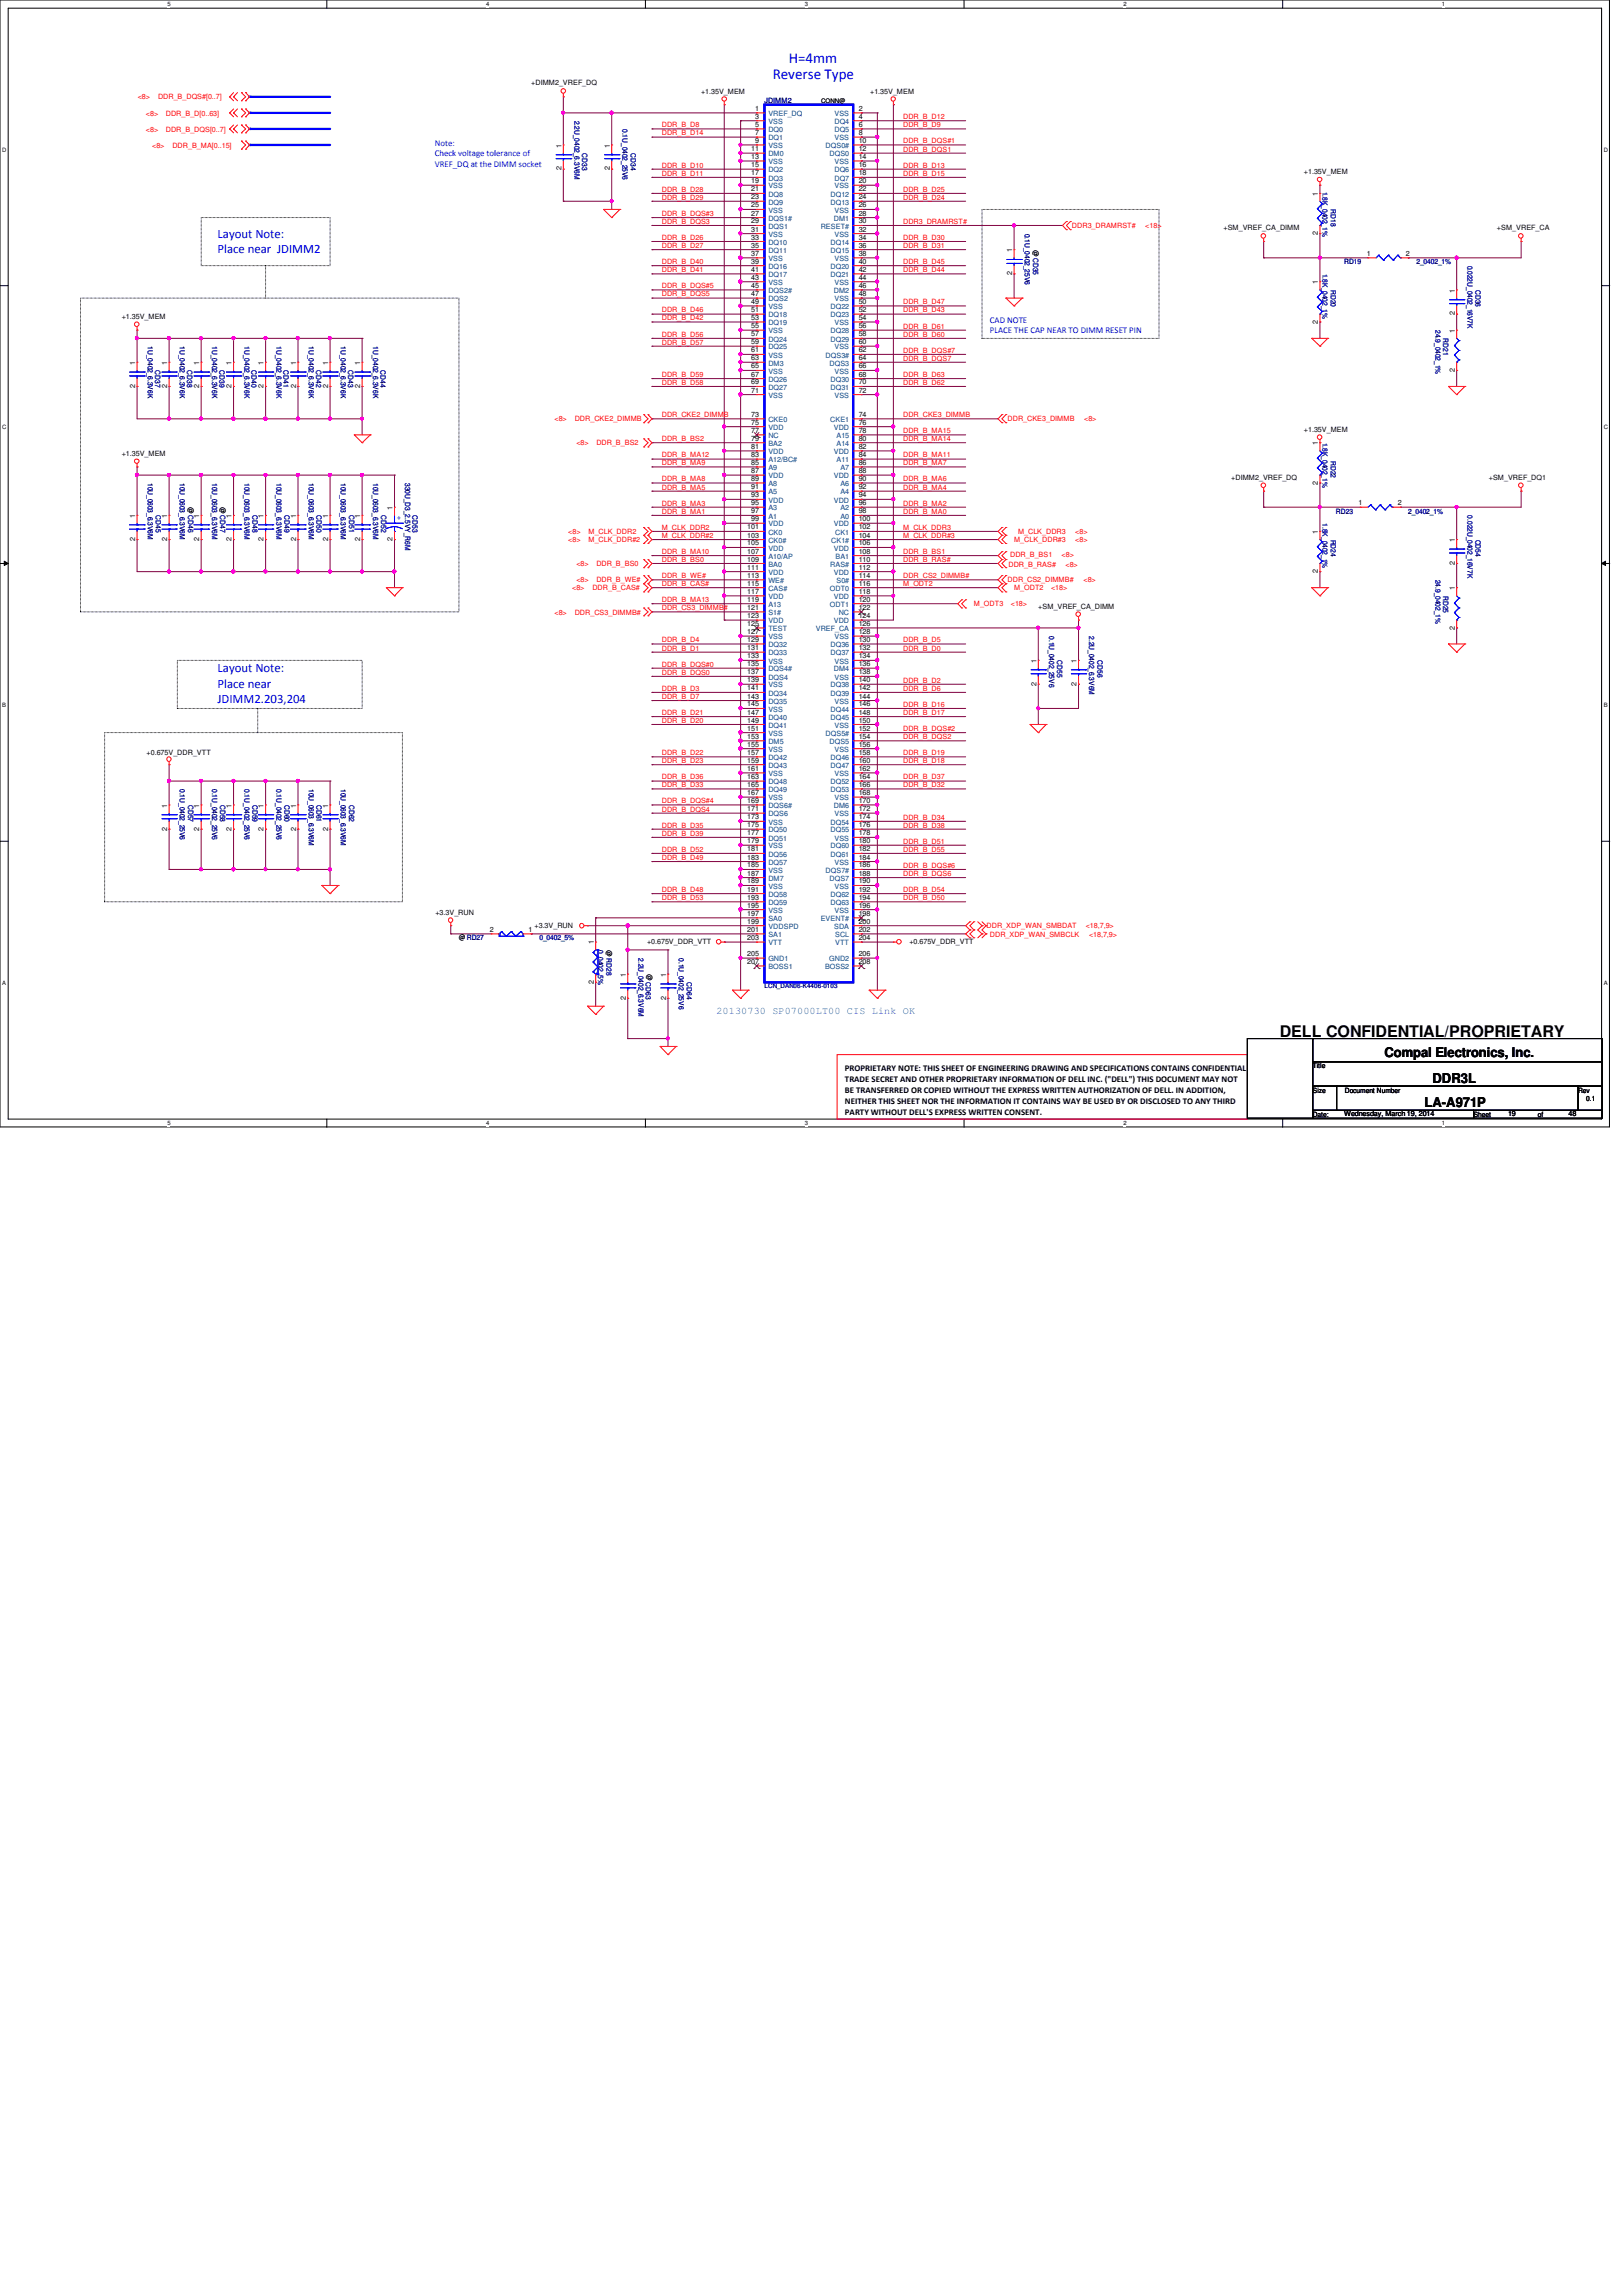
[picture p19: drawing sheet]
<svg xmlns="http://www.w3.org/2000/svg" width="210mm" height="297mm" viewBox="0 0 210 297" stroke-linecap="round" stroke-linejoin="round" font-family="sans-serif">
<defs><g id="words">
<text font-size="2.1" x="165.6" y="134.2">DELL CONFIDENTIAL/PROPRIETARY</text>
<g font-size="1.9" fill="#00f">
<text x="100" y="10.2">Reverse Type</text>
<text x="102.1" y="8.1">H=4mm</text>
</g>
<g font-size="1.7" fill="#00f">
<text x="28.2" y="30.7">Layout Note:</text>
<text x="28.2" y="32.7">Place near JDIMM2</text>
<text x="28.2" y="87">Layout Note:</text>
<text x="28.2" y="89">Place near</text>
<text x="28.2" y="91">JDIMM2.203,204</text>
</g>
<g font-size="1.7">
<text x="179.2" y="136.8">Compal Electronics, Inc.</text>
<text x="184.4" y="143.3">LA-A971P</text>
<text x="185.4" y="140.1">DDR3L</text>
</g>
<text font-size="1.3" fill="#0080ff" x="92.7" y="131.2">20130730 SP07000LT00 CIS Link OK</text>
<g font-size="1.1" fill="#00f">
<text x="56.3" y="18.8">Note:</text>
<text x="56.3" y="20.2">Check voltage tolerance of</text>
<text x="56.3" y="21.6">VREF_DQ at the DIMM socket</text>
<text x="128.1" y="41.7">CAD NOTE</text>
<text x="128.1" y="43.1">PLACE THE CAP NEAR TO DIMM RESET PIN</text>
</g>
<g font-size="1.1">
<text x="109.3" y="138.6">PROPRIETARY NOTE: THIS SHEET OF ENGINEERING DRAWING AND SPECIFICATIONS CONTAINS CONFIDENTIAL</text>
<text x="109.3" y="140">TRADE SECRET AND OTHER PROPRIETARY INFORMATION OF DELL INC. (&quot;DELL&quot;) THIS DOCUMENT MAY NOT</text>
<text x="109.3" y="141.4">BE TRANSFERRED OR COPIED WITHOUT THE EXPRESS WRITTEN AUTHORIZATION OF DELL. IN ADDITION,</text>
<text x="109.3" y="142.8">NEITHER THIS SHEET NOR THE INFORMATION IT CONTAINS WAY BE USED BY OR DISCLOSED TO ANY THIRD</text>
<text x="109.3" y="144.2">PARTY WITHOUT DELL'S EXPRESS WRITTEN CONSENT.</text>
</g>
<g font-size=".9">
<text x="68.7" y="11">+DIMM2_VREF_DQ</text>
<text x="90.7" y="12.1">+1.35V_MEM</text>
<text x="97.7" y="14.4">1</text>
<text x="97.7" y="15.4">3</text>
<text x="97.7" y="16.4">5</text>
<text x="97.7" y="17.5">7</text>
<text x="111.1" y="14.4">2</text>
<text x="111.1" y="15.4">4</text>
<text x="111.1" y="16.4">6</text>
<text x="111.1" y="17.5">8</text>
<text x="112.6" y="12.1">+1.35V_MEM</text>
<text x="72.6" y="22.1" transform="rotate(-90 72.6 22.1)">2</text>
<text x="72.6" y="19.1" transform="rotate(-90 72.6 19.1)">1</text>
<text x="78.9" y="22.1" transform="rotate(-90 78.9 22.1)">2</text>
<text x="78.9" y="19.1" transform="rotate(-90 78.9 19.1)">1</text>
<text x="97.2" y="19.6">11</text>
<text x="97.2" y="20.6">13</text>
<text x="97.2" y="21.6">15</text>
<text x="97.2" y="22.7">17</text>
<text x="97.2" y="23.7">19</text>
<text x="97.7" y="18.5">9</text>
<text x="111.1" y="18.5">10</text>
<text x="111.1" y="19.6">12</text>
<text x="111.1" y="20.6">14</text>
<text x="111.1" y="21.6">16</text>
<text x="111.1" y="22.7">18</text>
<text x="111.1" y="23.7">20</text>
<text x="168.7" y="22.5">+1.35V_MEM</text>
<text x="97.2" y="24.8">21</text>
<text x="97.2" y="25.8">23</text>
<text x="97.2" y="26.8">25</text>
<text x="97.2" y="27.9">27</text>
<text x="97.2" y="28.9">29</text>
<text x="97.2" y="30">31</text>
<text x="111.1" y="24.8">22</text>
<text x="111.1" y="25.8">24</text>
<text x="111.1" y="26.8">26</text>
<text x="111.1" y="27.9">28</text>
<text x="111.1" y="28.9">30</text>
<text x="111.1" y="30">32</text>
<text x="158.3" y="29.8">+SM_VREF_CA_DIMM</text>
<text x="170.6" y="25.3" transform="rotate(-90 170.6 25.3)">1</text>
<text x="193.7" y="29.8">+SM_VREF_CA</text>
<text x="97.2" y="31">33</text>
<text x="97.2" y="32">35</text>
<text x="97.2" y="33.1">37</text>
<text x="97.2" y="34.1">39</text>
<text x="97.2" y="35.2">41</text>
<text x="111.1" y="31">34</text>
<text x="111.1" y="32">36</text>
<text x="111.1" y="33.1">38</text>
<text x="111.1" y="34.1">40</text>
<text x="111.1" y="35.2">42</text>
<text x="131" y="35.6" transform="rotate(-90 131 35.6)">2</text>
<text x="131" y="32.6" transform="rotate(-90 131 32.6)">1</text>
<text x="133.7" y="32.3" transform="rotate(90 133.7 32.3)">@ CD35</text>
<text x="170.6" y="30.4" transform="rotate(-90 170.6 30.4)">2</text>
<text x="176.9" y="33.1">1</text>
<text x="181.9" y="33.1">2</text>
<text x="15.7" y="41.3">+1.35V_MEM</text>
<text x="97.2" y="36.2">43</text>
<text x="97.2" y="37.3">45</text>
<text x="97.2" y="38.3">47</text>
<text x="97.2" y="39.3">49</text>
<text x="97.2" y="40.4">51</text>
<text x="97.2" y="41.4">53</text>
<text x="111.1" y="36.2">44</text>
<text x="111.1" y="37.3">46</text>
<text x="111.1" y="38.3">48</text>
<text x="111.1" y="39.3">50</text>
<text x="111.1" y="40.4">52</text>
<text x="111.1" y="41.4">54</text>
<text x="170.6" y="41.9" transform="rotate(-90 170.6 41.9)">2</text>
<text x="170.6" y="36.8" transform="rotate(-90 170.6 36.8)">1</text>
<text x="188.3" y="40.8" transform="rotate(-90 188.3 40.8)">2</text>
<text x="188.3" y="37.8" transform="rotate(-90 188.3 37.8)">1</text>
<text x="17.5" y="47.2" transform="rotate(-90 17.5 47.2)">1</text>
<text x="21.6" y="47.2" transform="rotate(-90 21.6 47.2)">1</text>
<text x="25.8" y="47.2" transform="rotate(-90 25.8 47.2)">1</text>
<text x="30" y="47.2" transform="rotate(-90 30 47.2)">1</text>
<text x="34.1" y="47.2" transform="rotate(-90 34.1 47.2)">1</text>
<text x="38.3" y="47.2" transform="rotate(-90 38.3 47.2)">1</text>
<text x="42.5" y="47.2" transform="rotate(-90 42.5 47.2)">1</text>
<text x="46.6" y="47.2" transform="rotate(-90 46.6 47.2)">1</text>
<text x="97.2" y="42.5">55</text>
<text x="97.2" y="43.5">57</text>
<text x="97.2" y="44.5">59</text>
<text x="97.2" y="45.6">61</text>
<text x="97.2" y="46.6">63</text>
<text x="97.2" y="47.7">65</text>
<text x="111.1" y="42.5">56</text>
<text x="111.1" y="43.5">58</text>
<text x="111.1" y="44.5">60</text>
<text x="111.1" y="45.6">62</text>
<text x="111.1" y="46.6">64</text>
<text x="111.1" y="47.7">66</text>
<text x="188.3" y="43.1" transform="rotate(-90 188.3 43.1)">1</text>
<text x="17.5" y="50.2" transform="rotate(-90 17.5 50.2)">2</text>
<text x="21.6" y="50.2" transform="rotate(-90 21.6 50.2)">2</text>
<text x="25.8" y="50.2" transform="rotate(-90 25.8 50.2)">2</text>
<text x="30" y="50.2" transform="rotate(-90 30 50.2)">2</text>
<text x="34.1" y="50.2" transform="rotate(-90 34.1 50.2)">2</text>
<text x="38.3" y="50.2" transform="rotate(-90 38.3 50.2)">2</text>
<text x="42.5" y="50.2" transform="rotate(-90 42.5 50.2)">2</text>
<text x="46.6" y="50.2" transform="rotate(-90 46.6 50.2)">2</text>
<text x="97.2" y="48.7">67</text>
<text x="97.2" y="49.7">69</text>
<text x="97.2" y="50.8">71</text>
<text x="97.2" y="53.9">73</text>
<text x="111.1" y="48.7">68</text>
<text x="111.1" y="49.7">70</text>
<text x="111.1" y="50.8">72</text>
<text x="111.1" y="53.9">74</text>
<text x="188.3" y="48.1" transform="rotate(-90 188.3 48.1)">2</text>
<text x="15.7" y="59">+1.35V_MEM</text>
<text x="97.2" y="54.9">75</text>
<text x="97.2" y="56">77</text>
<text x="97.2" y="57">79</text>
<text x="97.2" y="58.1">81</text>
<text x="97.2" y="59.1">83</text>
<text x="111.1" y="54.9">76</text>
<text x="111.1" y="56">78</text>
<text x="111.1" y="57">80</text>
<text x="111.1" y="58.1">82</text>
<text x="111.1" y="59.1">84</text>
<text x="168.7" y="55.8">+1.35V_MEM</text>
<text x="170.6" y="57.6" transform="rotate(-90 170.6 57.6)">1</text>
<text x="24.3" y="65.5" transform="rotate(90 24.3 65.5)">@ CD46</text>
<text x="28.5" y="65.5" transform="rotate(90 28.5 65.5)">@ CD47</text>
<text x="50.8" y="66" transform="rotate(-90 50.8 66)">1</text>
<text x="97.2" y="60.2">85</text>
<text x="97.2" y="61.2">87</text>
<text x="97.2" y="62.2">89</text>
<text x="97.2" y="63.3">91</text>
<text x="97.2" y="64.3">93</text>
<text x="97.2" y="65.4">95</text>
<text x="111.1" y="60.2">86</text>
<text x="111.1" y="61.2">88</text>
<text x="111.1" y="62.2">90</text>
<text x="111.1" y="63.3">92</text>
<text x="111.1" y="64.3">94</text>
<text x="111.1" y="65.4">96</text>
<text x="159.3" y="62.1">+DIMM2_VREF_DQ</text>
<text x="170.6" y="62.7" transform="rotate(-90 170.6 62.7)">2</text>
<text x="175.8" y="65.4">1</text>
<text x="180.9" y="65.4">2</text>
<text x="192.7" y="62.1">+SM_VREF_DQ1</text>
<text x="17.5" y="70" transform="rotate(-90 17.5 70)">2</text>
<text x="17.5" y="67" transform="rotate(-90 17.5 67)">1</text>
<text x="21.6" y="70" transform="rotate(-90 21.6 70)">2</text>
<text x="21.6" y="67" transform="rotate(-90 21.6 67)">1</text>
<text x="25.8" y="70" transform="rotate(-90 25.8 70)">2</text>
<text x="25.8" y="67" transform="rotate(-90 25.8 67)">1</text>
<text x="30" y="70" transform="rotate(-90 30 70)">2</text>
<text x="30" y="67" transform="rotate(-90 30 67)">1</text>
<text x="34.1" y="70" transform="rotate(-90 34.1 70)">2</text>
<text x="34.1" y="67" transform="rotate(-90 34.1 67)">1</text>
<text x="38.3" y="70" transform="rotate(-90 38.3 70)">2</text>
<text x="38.3" y="67" transform="rotate(-90 38.3 67)">1</text>
<text x="42.5" y="70" transform="rotate(-90 42.5 70)">2</text>
<text x="42.5" y="67" transform="rotate(-90 42.5 67)">1</text>
<text x="46.6" y="70" transform="rotate(-90 46.6 70)">2</text>
<text x="46.6" y="67" transform="rotate(-90 46.6 67)">1</text>
<text x="50.8" y="70" transform="rotate(-90 50.8 70)">2</text>
<text x="96.7" y="68.5">101</text>
<text x="96.7" y="69.6">103</text>
<text x="96.7" y="70.6">105</text>
<text x="96.7" y="71.6">107</text>
<text x="97.2" y="66.4">97</text>
<text x="97.2" y="67.4">99</text>
<text x="111.1" y="66.4">98</text>
<text x="111.1" y="67.4">100</text>
<text x="111.1" y="68.5">102</text>
<text x="111.1" y="69.6">104</text>
<text x="111.1" y="70.6">106</text>
<text x="111.1" y="71.6">108</text>
<text x="170.6" y="69.1" transform="rotate(-90 170.6 69.1)">1</text>
<text x="188.3" y="70.1" transform="rotate(-90 188.3 70.1)">1</text>
<text x="96.7" y="72.6">109</text>
<text x="96.7" y="73.7">111</text>
<text x="96.7" y="74.8">113</text>
<text x="96.7" y="75.8">115</text>
<text x="96.7" y="76.8">117</text>
<text x="96.7" y="77.9">119</text>
<text x="111.1" y="72.6">110</text>
<text x="111.1" y="73.7">112</text>
<text x="111.1" y="74.8">114</text>
<text x="111.1" y="75.8">116</text>
<text x="111.1" y="76.8">118</text>
<text x="111.1" y="77.9">120</text>
<text x="170.6" y="74.1" transform="rotate(-90 170.6 74.1)">2</text>
<text x="188.3" y="76.4" transform="rotate(-90 188.3 76.4)">1</text>
<text x="188.3" y="73.1" transform="rotate(-90 188.3 73.1)">2</text>
<text x="96.7" y="78.9">121</text>
<text x="96.7" y="80">123</text>
<text x="96.7" y="81">125</text>
<text x="96.7" y="82">127</text>
<text x="96.7" y="83.1">129</text>
<text x="111.1" y="78.9">122</text>
<text x="111.1" y="80">124</text>
<text x="111.1" y="81">126</text>
<text x="111.1" y="82">128</text>
<text x="111.1" y="83.1">130</text>
<text x="134.4" y="78.7">+SM_VREF_CA_DIMM</text>
<text x="188.3" y="81.4" transform="rotate(-90 188.3 81.4)">2</text>
<text x="96.7" y="84.1">131</text>
<text x="96.7" y="85.2">133</text>
<text x="96.7" y="86.2">135</text>
<text x="96.7" y="87.2">137</text>
<text x="96.7" y="88.3">139</text>
<text x="96.7" y="89.3">141</text>
<text x="111.1" y="84.1">132</text>
<text x="111.1" y="85.2">134</text>
<text x="111.1" y="86.2">136</text>
<text x="111.1" y="87.2">138</text>
<text x="111.1" y="88.3">140</text>
<text x="111.1" y="89.3">142</text>
<text x="134.1" y="88.7" transform="rotate(-90 134.1 88.7)">2</text>
<text x="134.1" y="85.7" transform="rotate(-90 134.1 85.7)">1</text>
<text x="139.3" y="88.7" transform="rotate(-90 139.3 88.7)">2</text>
<text x="139.3" y="85.7" transform="rotate(-90 139.3 85.7)">1</text>
<text x="96.7" y="90.4">143</text>
<text x="96.7" y="91.4">145</text>
<text x="96.7" y="92.5">147</text>
<text x="96.7" y="93.5">149</text>
<text x="96.7" y="94.5">151</text>
<text x="96.7" y="95.6">153</text>
<text x="111.1" y="90.4">144</text>
<text x="111.1" y="91.4">146</text>
<text x="111.1" y="92.5">148</text>
<text x="111.1" y="93.5">150</text>
<text x="111.1" y="94.5">152</text>
<text x="111.1" y="95.6">154</text>
<text x="19" y="97.7">+0.675V_DDR_VTT</text>
<text x="96.7" y="96.6">155</text>
<text x="96.7" y="97.7">157</text>
<text x="96.7" y="98.7">159</text>
<text x="96.7" y="99.7">161</text>
<text x="96.7" y="100.8">163</text>
<text x="96.7" y="101.8">165</text>
<text x="111.1" y="96.6">156</text>
<text x="111.1" y="97.7">158</text>
<text x="111.1" y="98.7">160</text>
<text x="111.1" y="99.7">162</text>
<text x="111.1" y="100.8">164</text>
<text x="111.1" y="101.8">166</text>
<text x="21.6" y="107.5" transform="rotate(-90 21.6 107.5)">2</text>
<text x="21.6" y="104.5" transform="rotate(-90 21.6 104.5)">1</text>
<text x="25.8" y="107.5" transform="rotate(-90 25.8 107.5)">2</text>
<text x="25.8" y="104.5" transform="rotate(-90 25.8 104.5)">1</text>
<text x="30" y="107.5" transform="rotate(-90 30 107.5)">2</text>
<text x="30" y="104.5" transform="rotate(-90 30 104.5)">1</text>
<text x="34.1" y="107.5" transform="rotate(-90 34.1 107.5)">2</text>
<text x="34.1" y="104.5" transform="rotate(-90 34.1 104.5)">1</text>
<text x="38.3" y="107.5" transform="rotate(-90 38.3 107.5)">2</text>
<text x="38.3" y="104.5" transform="rotate(-90 38.3 104.5)">1</text>
<text x="42.5" y="107.5" transform="rotate(-90 42.5 107.5)">2</text>
<text x="42.5" y="104.5" transform="rotate(-90 42.5 104.5)">1</text>
<text x="96.7" y="102.9">167</text>
<text x="96.7" y="103.9">169</text>
<text x="96.7" y="104.9">171</text>
<text x="96.7" y="106">173</text>
<text x="96.7" y="107">175</text>
<text x="111.1" y="102.9">168</text>
<text x="111.1" y="103.9">170</text>
<text x="111.1" y="104.9">172</text>
<text x="111.1" y="106">174</text>
<text x="111.1" y="107">176</text>
<text x="96.7" y="108.1">177</text>
<text x="96.7" y="109.1">179</text>
<text x="96.7" y="110.2">181</text>
<text x="96.7" y="111.2">183</text>
<text x="96.7" y="112.2">185</text>
<text x="96.7" y="113.3">187</text>
<text x="111.1" y="108.1">178</text>
<text x="111.1" y="109.1">180</text>
<text x="111.1" y="110.2">182</text>
<text x="111.1" y="111.2">184</text>
<text x="111.1" y="112.2">186</text>
<text x="111.1" y="113.3">188</text>
<text x="56.3" y="118.3">+3.3V_RUN</text>
<text x="96.7" y="114.3">189</text>
<text x="96.7" y="115.4">191</text>
<text x="96.7" y="116.4">193</text>
<text x="96.7" y="117.4">195</text>
<text x="96.7" y="118.5">197</text>
<text x="96.7" y="119.5">199</text>
<text x="111.1" y="114.3">190</text>
<text x="111.1" y="115.4">192</text>
<text x="111.1" y="116.4">194</text>
<text x="111.1" y="117.4">196</text>
<text x="111.1" y="118.5">198</text>
<text x="111.1" y="119.5">200</text>
<text x="59.4" y="121.7">@RD27</text>
<text x="63.4" y="120.6">2</text>
<text x="68.4" y="120.6">1</text>
<text x="69.2" y="120">+3.3V_RUN</text>
<text x="76.8" y="122.2" transform="rotate(-90 76.8 122.2)">1</text>
<text x="78.5" y="122.9" transform="rotate(90 78.5 122.9)">@ RD28</text>
<text x="83.7" y="122.1">+0.675V_DDR_VTT</text>
<text x="96.7" y="120.6">201</text>
<text x="96.7" y="121.6">203</text>
<text x="96.7" y="123.7">205</text>
<text x="96.7" y="124.7">207</text>
<text x="111.1" y="120.6">202</text>
<text x="111.1" y="121.6">204</text>
<text x="111.1" y="123.7">206</text>
<text x="111.1" y="124.7">208</text>
<text x="117.7" y="122.1">+0.675V_DDR_VTT</text>
<text x="76.8" y="127.3" transform="rotate(-90 76.8 127.3)">2</text>
<text x="81" y="129.3" transform="rotate(-90 81 129.3)">2</text>
<text x="81" y="126.4" transform="rotate(-90 81 126.4)">1</text>
<text x="83.7" y="126" transform="rotate(90 83.7 126)">@ CD63</text>
<text x="86.2" y="129.3" transform="rotate(-90 86.2 129.3)">2</text>
<text x="86.2" y="126.4" transform="rotate(-90 86.2 126.4)">1</text>
<text x="169.9" y="138.2">Title</text>
<text x="169.9" y="141.4">Size</text>
<text x="174" y="141.4">Document Number</text>
<text x="204.2" y="141.4">Rev</text>
<text x="205.3" y="142.4">0.1</text>
<text x="169.9" y="144.5">Date:</text>
<text x="173.9" y="144.4">Wednesday, March 19, 2014</text>
<text x="190.7" y="144.5">Sheet</text>
<text x="195.2" y="144.4">19</text>
<text x="199" y="144.5">of</text>
<text x="203" y="144.4">48</text>
</g>
<g font-size=".9" fill="#f00">
<text x="17.8" y="12.8">&lt;8&gt;</text>
<text x="18.9" y="14.9">&lt;8&gt;</text>
<text x="18.9" y="17">&lt;8&gt;</text>
<text x="20.4" y="12.8">DDR_B_DQS#[0..7]</text>
<text x="21.5" y="14.9">DDR_B_D[0..63]</text>
<text x="21.5" y="17">DDR_B_DQS[0..7]</text>
<text x="85.6" y="17.5">DDR_B_D14</text>
<text x="85.6" y="16.5">DDR_B_D8</text>
<text x="116.9" y="15.4">DDR_B_D12</text>
<text x="116.9" y="16.5">DDR_B_D9</text>
<text x="19.7" y="19.1">&lt;8&gt;</text>
<text x="22.3" y="19.1">DDR_B_MA[0..15]</text>
<text x="85.6" y="21.7">DDR_B_D10</text>
<text x="85.6" y="22.7">DDR_B_D11</text>
<text x="116.9" y="21.7">DDR_B_D13</text>
<text x="116.9" y="22.7">DDR_B_D15</text>
<text x="116.9" y="18.5">DDR_B_DQS#1</text>
<text x="116.9" y="19.6">DDR_B_DQS1</text>
<text x="85.6" y="24.8">DDR_B_D28</text>
<text x="85.6" y="25.8">DDR_B_D29</text>
<text x="85.6" y="27.9">DDR_B_DQS#3</text>
<text x="85.6" y="29">DDR_B_DQS3</text>
<text x="116.9" y="29">DDR3_DRAMRST#</text>
<text x="116.9" y="25.8">DDR_B_D24</text>
<text x="116.9" y="24.8">DDR_B_D25</text>
<text x="138.7" y="29.5">DDR3_DRAMRST#</text>
<text x="148.2" y="29.5">&lt;18&gt;</text>
<text x="85.6" y="31">DDR_B_D26</text>
<text x="85.6" y="32.1">DDR_B_D27</text>
<text x="85.6" y="34.2">DDR_B_D40</text>
<text x="85.6" y="35.2">DDR_B_D41</text>
<text x="116.9" y="31">DDR_B_D30</text>
<text x="116.9" y="32.1">DDR_B_D31</text>
<text x="116.9" y="35.2">DDR_B_D44</text>
<text x="116.9" y="34.2">DDR_B_D45</text>
<text x="85.6" y="41.4">DDR_B_D42</text>
<text x="85.6" y="40.4">DDR_B_D46</text>
<text x="85.6" y="37.3">DDR_B_DQS#5</text>
<text x="85.6" y="38.4">DDR_B_DQS5</text>
<text x="116.9" y="40.4">DDR_B_D43</text>
<text x="116.9" y="39.4">DDR_B_D47</text>
<text x="85.6" y="43.6">DDR_B_D56</text>
<text x="85.6" y="44.6">DDR_B_D57</text>
<text x="116.9" y="43.6">DDR_B_D60</text>
<text x="116.9" y="42.5">DDR_B_D61</text>
<text x="116.9" y="45.6">DDR_B_DQS#7</text>
<text x="116.9" y="46.7">DDR_B_DQS7</text>
<text x="85.6" y="49.8">DDR_B_D58</text>
<text x="85.6" y="48.8">DDR_B_D59</text>
<text x="85.6" y="54">DDR_CKE2_DIMMB</text>
<text x="116.9" y="49.8">DDR_B_D62</text>
<text x="116.9" y="48.8">DDR_B_D63</text>
<text x="116.9" y="54">DDR_CKE3_DIMMB</text>
<text x="71.8" y="54.5">&lt;8&gt;</text>
<text x="74.4" y="54.5">DDR_CKE2_DIMMB</text>
<text x="74.6" y="57.6">&lt;8&gt;</text>
<text x="77.2" y="57.6">DDR_B_BS2</text>
<text x="85.6" y="57.1">DDR_B_BS2</text>
<text x="85.6" y="59.2">DDR_B_MA12</text>
<text x="116.9" y="59.2">DDR_B_MA11</text>
<text x="116.9" y="57.1">DDR_B_MA14</text>
<text x="116.9" y="56">DDR_B_MA15</text>
<text x="130.4" y="54.5">DDR_CKE3_DIMMB</text>
<text x="140.3" y="54.5">&lt;8&gt;</text>
<text x="85.6" y="65.4">DDR_B_MA3</text>
<text x="85.6" y="63.3">DDR_B_MA5</text>
<text x="85.6" y="62.3">DDR_B_MA8</text>
<text x="85.6" y="60.2">DDR_B_MA9</text>
<text x="116.9" y="65.4">DDR_B_MA2</text>
<text x="116.9" y="63.3">DDR_B_MA4</text>
<text x="116.9" y="62.3">DDR_B_MA6</text>
<text x="116.9" y="60.2">DDR_B_MA7</text>
<text x="73.5" y="69.1">&lt;8&gt;</text>
<text x="73.5" y="70.1">&lt;8&gt;</text>
<text x="76.2" y="69.1">M_CLK_DDR2</text>
<text x="76.2" y="70.1">M_CLK_DDR#2</text>
<text x="85.6" y="66.5">DDR_B_MA1</text>
<text x="85.6" y="71.7">DDR_B_MA10</text>
<text x="85.6" y="69.6">M_CLK_DDR#2</text>
<text x="85.6" y="68.5">M_CLK_DDR2</text>
<text x="116.9" y="71.7">DDR_B_BS1</text>
<text x="116.9" y="66.5">DDR_B_MA0</text>
<text x="116.9" y="69.6">M_CLK_DDR#3</text>
<text x="116.9" y="68.5">M_CLK_DDR3</text>
<text x="131.2" y="70.1">M_CLK_DDR#3</text>
<text x="131.7" y="69.1">M_CLK_DDR3</text>
<text x="139.1" y="69.1">&lt;8&gt;</text>
<text x="139.1" y="70.1">&lt;8&gt;</text>
<text x="74" y="76.4">&lt;8&gt;</text>
<text x="74.6" y="75.3">&lt;8&gt;</text>
<text x="74.6" y="73.2">&lt;8&gt;</text>
<text x="76.7" y="76.4">DDR_B_CAS#</text>
<text x="77.2" y="75.3">DDR_B_WE#</text>
<text x="77.2" y="73.2">DDR_B_BS0</text>
<text x="85.6" y="72.7">DDR_B_BS0</text>
<text x="85.6" y="75.8">DDR_B_CAS#</text>
<text x="85.6" y="77.9">DDR_B_MA13</text>
<text x="85.6" y="74.8">DDR_B_WE#</text>
<text x="116.9" y="72.7">DDR_B_RAS#</text>
<text x="116.9" y="74.8">DDR_CS2_DIMMB#</text>
<text x="116.9" y="75.8">M_ODT2</text>
<text x="130.4" y="75.3">DDR_CS2_DIMMB#</text>
<text x="130.5" y="73.4">DDR_B_RAS#</text>
<text x="130.7" y="72.1">DDR_B_BS1</text>
<text x="131.2" y="76.4">M_ODT2</text>
<text x="136" y="76.4">&lt;18&gt;</text>
<text x="137.4" y="72.1">&lt;8&gt;</text>
<text x="137.9" y="73.4">&lt;8&gt;</text>
<text x="140.2" y="75.3">&lt;8&gt;</text>
<text x="71.8" y="79.5">&lt;8&gt;</text>
<text x="74.4" y="79.5">DDR_CS3_DIMMB#</text>
<text x="85.6" y="83.1">DDR_B_D4</text>
<text x="85.6" y="79">DDR_CS3_DIMMB#</text>
<text x="116.9" y="83.1">DDR_B_D5</text>
<text x="126" y="78.4">M_ODT3</text>
<text x="130.8" y="78.4">&lt;18&gt;</text>
<text x="85.6" y="84.2">DDR_B_D1</text>
<text x="85.6" y="89.4">DDR_B_D3</text>
<text x="85.6" y="86.2">DDR_B_DQS#0</text>
<text x="85.6" y="87.3">DDR_B_DQS0</text>
<text x="116.9" y="84.2">DDR_B_D0</text>
<text x="116.9" y="88.3">DDR_B_D2</text>
<text x="116.9" y="89.4">DDR_B_D6</text>
<text x="85.6" y="93.5">DDR_B_D20</text>
<text x="85.6" y="92.5">DDR_B_D21</text>
<text x="85.6" y="90.4">DDR_B_D7</text>
<text x="116.9" y="91.4">DDR_B_D16</text>
<text x="116.9" y="92.5">DDR_B_D17</text>
<text x="116.9" y="94.6">DDR_B_DQS#2</text>
<text x="116.9" y="95.6">DDR_B_DQS2</text>
<text x="85.6" y="97.7">DDR_B_D22</text>
<text x="85.6" y="98.7">DDR_B_D23</text>
<text x="85.6" y="101.9">DDR_B_D33</text>
<text x="85.6" y="100.8">DDR_B_D36</text>
<text x="116.9" y="98.7">DDR_B_D18</text>
<text x="116.9" y="97.7">DDR_B_D19</text>
<text x="116.9" y="101.9">DDR_B_D32</text>
<text x="116.9" y="100.8">DDR_B_D37</text>
<text x="85.6" y="107.1">DDR_B_D35</text>
<text x="85.6" y="103.9">DDR_B_DQS#4</text>
<text x="85.6" y="105">DDR_B_DQS4</text>
<text x="116.9" y="106">DDR_B_D34</text>
<text x="116.9" y="107.1">DDR_B_D38</text>
<text x="85.6" y="108.1">DDR_B_D39</text>
<text x="85.6" y="111.3">DDR_B_D49</text>
<text x="85.6" y="110.2">DDR_B_D52</text>
<text x="116.9" y="109.1">DDR_B_D51</text>
<text x="116.9" y="110.2">DDR_B_D55</text>
<text x="116.9" y="112.3">DDR_B_DQS#6</text>
<text x="116.9" y="113.3">DDR_B_DQS6</text>
<text x="85.6" y="115.4">DDR_B_D48</text>
<text x="85.6" y="116.5">DDR_B_D53</text>
<text x="116.9" y="116.5">DDR_B_D50</text>
<text x="116.9" y="115.4">DDR_B_D54</text>
<text x="127.7" y="120.1">DDR_XDP_WAN_SMBDAT</text>
<text x="128.1" y="121.2">DDR_XDP_WAN_SMBCLK</text>
<text x="140.5" y="120.1">&lt;18,7,9&gt;</text>
<text x="140.9" y="121.2">&lt;18,7,9&gt;</text>
</g>
<g font-size=".9" fill="#000080">
<text x="74.3" y="15.6" transform="rotate(90 74.3 15.6)">2.2U_0402_6.3V6M</text>
<text x="80.6" y="16.7" transform="rotate(90 80.6 16.7)">0.1U_0402_25V6</text>
<text x="98.9" y="13.4">JDIMM2</text>
<text x="75.4" y="19.8" transform="rotate(90 75.4 19.8)">CD33</text>
<text x="81.6" y="19.8" transform="rotate(90 81.6 19.8)">CD34</text>
<text x="171.2" y="24.8" transform="rotate(90 171.2 24.8)">1.8K_0402_1%</text>
<text x="172.2" y="27.1" transform="rotate(90 172.2 27.1)">RD18</text>
<text x="132.6" y="30.2" transform="rotate(90 132.6 30.2)">0.1U_0402_25V6</text>
<text x="171.2" y="35.4" transform="rotate(90 171.2 35.4)">1.8K_0402_1%</text>
<text x="173.9" y="34.2">RD19</text>
<text x="183.3" y="34.2">2_0402_1%</text>
<text x="189.9" y="34.4" transform="rotate(90 189.9 34.4)">0.022U_0402_16V7K</text>
<text x="172.2" y="37.5" transform="rotate(90 172.2 37.5)">RD20</text>
<text x="191" y="37.5" transform="rotate(90 191 37.5)">CD36</text>
<text x="19.1" y="44.8" transform="rotate(90 19.1 44.8)">1U_0402_6.3V6K</text>
<text x="20.1" y="47.9" transform="rotate(90 20.1 47.9)">CD37</text>
<text x="23.3" y="44.8" transform="rotate(90 23.3 44.8)">1U_0402_6.3V6K</text>
<text x="24.2" y="47.9" transform="rotate(90 24.2 47.9)">CD38</text>
<text x="27.5" y="44.8" transform="rotate(90 27.5 44.8)">1U_0402_6.3V6K</text>
<text x="28.4" y="47.9" transform="rotate(90 28.4 47.9)">CD39</text>
<text x="31.6" y="44.8" transform="rotate(90 31.6 44.8)">1U_0402_6.3V6K</text>
<text x="32.6" y="47.9" transform="rotate(90 32.6 47.9)">CD40</text>
<text x="35.8" y="44.8" transform="rotate(90 35.8 44.8)">1U_0402_6.3V6K</text>
<text x="36.7" y="47.9" transform="rotate(90 36.7 47.9)">CD41</text>
<text x="40" y="44.8" transform="rotate(90 40 44.8)">1U_0402_6.3V6K</text>
<text x="40.9" y="47.9" transform="rotate(90 40.9 47.9)">CD42</text>
<text x="44.1" y="44.8" transform="rotate(90 44.1 44.8)">1U_0402_6.3V6K</text>
<text x="45" y="47.9" transform="rotate(90 45 47.9)">CD43</text>
<text x="48.3" y="44.8" transform="rotate(90 48.3 44.8)">1U_0402_6.3V6K</text>
<text x="49.2" y="47.9" transform="rotate(90 49.2 47.9)">CD44</text>
<text x="185.8" y="42.7" transform="rotate(90 185.8 42.7)">24.9_0402_1%</text>
<text x="186.8" y="43.8" transform="rotate(90 186.8 43.8)">RD21</text>
<text x="171.2" y="57.3" transform="rotate(90 171.2 57.3)">1.8K_0402_1%</text>
<text x="172.2" y="59.6" transform="rotate(90 172.2 59.6)">RD22</text>
<text x="19.1" y="62.5" transform="rotate(90 19.1 62.5)">10U_0603_6.3V6M</text>
<text x="23.3" y="62.5" transform="rotate(90 23.3 62.5)">10U_0603_6.3V6M</text>
<text x="27.5" y="62.5" transform="rotate(90 27.5 62.5)">10U_0603_6.3V6M</text>
<text x="31.6" y="62.5" transform="rotate(90 31.6 62.5)">10U_0603_6.3V6M</text>
<text x="35.8" y="62.5" transform="rotate(90 35.8 62.5)">10U_0603_6.3V6M</text>
<text x="40" y="62.5" transform="rotate(90 40 62.5)">10U_0603_6.3V6M</text>
<text x="44.1" y="62.5" transform="rotate(90 44.1 62.5)">10U_0603_6.3V6M</text>
<text x="48.3" y="62.5" transform="rotate(90 48.3 62.5)">10U_0603_6.3V6M</text>
<text x="52.5" y="62.5" transform="rotate(90 52.5 62.5)">330U_D3_2.5VY_R6M</text>
<text x="20.2" y="66.7" transform="rotate(90 20.2 66.7)">CD45</text>
<text x="32.7" y="66.7" transform="rotate(90 32.7 66.7)">CD48</text>
<text x="36.8" y="66.7" transform="rotate(90 36.8 66.7)">CD49</text>
<text x="41" y="66.7" transform="rotate(90 41 66.7)">CD50</text>
<text x="45.2" y="66.7" transform="rotate(90 45.2 66.7)">CD51</text>
<text x="49.3" y="66.7" transform="rotate(90 49.3 66.7)">CD52</text>
<text x="53.4" y="66.7" transform="rotate(90 53.4 66.7)">CD53</text>
<text x="171.2" y="67.7" transform="rotate(90 171.2 67.7)">1.8K_0402_1%</text>
<text x="172.2" y="69.8" transform="rotate(90 172.2 69.8)">RD24</text>
<text x="172.9" y="66.5">RD23</text>
<text x="182.2" y="66.5">2_0402_1%</text>
<text x="189.9" y="66.7" transform="rotate(90 189.9 66.7)">0.022U_0402_16V7K</text>
<text x="191" y="69.8" transform="rotate(90 191 69.8)">CD54</text>
<text x="185.8" y="75" transform="rotate(90 185.8 75)">24.9_0402_1%</text>
<text x="186.8" y="77.1" transform="rotate(90 186.8 77.1)">RD25</text>
<text x="135.8" y="82.3" transform="rotate(90 135.8 82.3)">0.1U_0402_25V6</text>
<text x="141" y="82.3" transform="rotate(90 141 82.3)">2.2U_0402_6.3V6M</text>
<text x="136.8" y="85.4" transform="rotate(90 136.8 85.4)">CD55</text>
<text x="142" y="85.4" transform="rotate(90 142 85.4)">CD56</text>
<text x="23.3" y="102.1" transform="rotate(90 23.3 102.1)">0.1U_0402_25V6</text>
<text x="24.3" y="104.1" transform="rotate(90 24.3 104.1)">CD57</text>
<text x="27.5" y="102.1" transform="rotate(90 27.5 102.1)">0.1U_0402_25V6</text>
<text x="28.5" y="104.1" transform="rotate(90 28.5 104.1)">CD58</text>
<text x="31.6" y="102.1" transform="rotate(90 31.6 102.1)">0.1U_0402_25V6</text>
<text x="32.7" y="104.1" transform="rotate(90 32.7 104.1)">CD59</text>
<text x="35.8" y="102.1" transform="rotate(90 35.8 102.1)">0.1U_0402_25V6</text>
<text x="36.8" y="104.1" transform="rotate(90 36.8 104.1)">CD60</text>
<text x="40" y="102.1" transform="rotate(90 40 102.1)">10U_0603_6.3V6M</text>
<text x="41" y="104.1" transform="rotate(90 41 104.1)">CD61</text>
<text x="44.1" y="102.1" transform="rotate(90 44.1 102.1)">10U_0603_6.3V6M</text>
<text x="45.2" y="104.1" transform="rotate(90 45.2 104.1)">CD62</text>
<text x="69.8" y="121.7">0_0402_5%</text>
<text x="77.4" y="122.9" transform="rotate(90 77.4 122.9)">0_0402_5%</text>
<text x="82.6" y="124" transform="rotate(90 82.6 124)">2.2U_0402_6.3V6M</text>
<text x="87.8" y="124" transform="rotate(90 87.8 124)">0.1U_0402_25V6</text>
<text x="88.9" y="127.1" transform="rotate(90 88.9 127.1)">CD64</text>
</g>
<g font-size=".9" fill="#004080">
<text x="99.4" y="15">VREF_DQ</text>
<text x="99.4" y="16">VSS</text>
<text x="99.4" y="17.1">DQ0</text>
<text x="108" y="15">VSS</text>
<text x="108" y="16">DQ4</text>
<text x="108" y="17.1">DQ5</text>
<text x="99.4" y="18.2">DQ1</text>
<text x="99.4" y="19.2">VSS</text>
<text x="99.4" y="20.2">DM0</text>
<text x="99.4" y="21.3">VSS</text>
<text x="99.4" y="22.3">DQ2</text>
<text x="99.4" y="23.4">DQ3</text>
<text x="106.8" y="19.2">DQS0#</text>
<text x="107.4" y="20.2">DQS0</text>
<text x="108" y="18.2">VSS</text>
<text x="108" y="21.3">VSS</text>
<text x="108" y="22.3">DQ6</text>
<text x="108" y="23.4">DQ7</text>
<text x="99.4" y="24.4">VSS</text>
<text x="99.4" y="25.4">DQ8</text>
<text x="99.4" y="26.5">DQ9</text>
<text x="99.4" y="27.5">VSS</text>
<text x="99.4" y="28.6">DQS1#</text>
<text x="99.4" y="29.6">DQS1</text>
<text x="106.2" y="29.6">RESET#</text>
<text x="107.5" y="25.4">DQ12</text>
<text x="107.5" y="26.5">DQ13</text>
<text x="107.9" y="28.6">DM1</text>
<text x="108" y="24.4">VSS</text>
<text x="108" y="27.5">VSS</text>
<text x="99.4" y="30.6">VSS</text>
<text x="99.4" y="31.7">DQ10</text>
<text x="99.4" y="32.7">DQ11</text>
<text x="99.4" y="33.8">VSS</text>
<text x="99.4" y="34.8">DQ16</text>
<text x="99.4" y="35.9">DQ17</text>
<text x="107.5" y="31.7">DQ14</text>
<text x="107.5" y="32.7">DQ15</text>
<text x="107.5" y="34.8">DQ20</text>
<text x="107.5" y="35.9">DQ21</text>
<text x="108" y="30.6">VSS</text>
<text x="108" y="33.8">VSS</text>
<text x="99.4" y="36.9">VSS</text>
<text x="99.4" y="37.9">DQS2#</text>
<text x="99.4" y="39">DQS2</text>
<text x="99.4" y="40">VSS</text>
<text x="99.4" y="41.1">DQ18</text>
<text x="107.5" y="40">DQ22</text>
<text x="107.5" y="41.1">DQ23</text>
<text x="107.9" y="37.9">DM2</text>
<text x="108" y="36.9">VSS</text>
<text x="108" y="39">VSS</text>
<text x="99.4" y="42.1">DQ19</text>
<text x="99.4" y="43.1">VSS</text>
<text x="99.4" y="44.2">DQ24</text>
<text x="99.4" y="45.2">DQ25</text>
<text x="99.4" y="46.3">VSS</text>
<text x="99.4" y="47.3">DM3</text>
<text x="106.8" y="46.3">DQS3#</text>
<text x="107.4" y="47.3">DQS3</text>
<text x="107.5" y="43.1">DQ28</text>
<text x="107.5" y="44.2">DQ29</text>
<text x="108" y="42.1">VSS</text>
<text x="108" y="45.2">VSS</text>
<text x="99.4" y="48.3">VSS</text>
<text x="99.4" y="49.4">DQ26</text>
<text x="99.4" y="50.4">DQ27</text>
<text x="99.4" y="51.5">VSS</text>
<text x="107.5" y="49.4">DQ30</text>
<text x="107.5" y="50.4">DQ31</text>
<text x="108" y="48.3">VSS</text>
<text x="108" y="51.5">VSS</text>
<text x="99.4" y="54.6">CKE0</text>
<text x="99.4" y="55.6">VDD</text>
<text x="99.4" y="56.7">NC</text>
<text x="99.4" y="57.7">BA2</text>
<text x="99.4" y="58.8">VDD</text>
<text x="99.4" y="59.8">A12/BC#</text>
<text x="107.4" y="54.6">CKE1</text>
<text x="107.9" y="55.6">VDD</text>
<text x="107.9" y="58.8">VDD</text>
<text x="108.2" y="56.7">A15</text>
<text x="108.2" y="57.7">A14</text>
<text x="108.2" y="59.8">A11</text>
<text x="99.4" y="60.8">A9</text>
<text x="99.4" y="61.9">VDD</text>
<text x="99.4" y="62.9">A8</text>
<text x="99.4" y="64">A5</text>
<text x="99.4" y="65">VDD</text>
<text x="107.9" y="61.9">VDD</text>
<text x="107.9" y="65">VDD</text>
<text x="108.8" y="60.8">A7</text>
<text x="108.8" y="62.9">A6</text>
<text x="108.8" y="64">A4</text>
<text x="99.4" y="66">A3</text>
<text x="99.4" y="67.1">A1</text>
<text x="99.4" y="68.1">VDD</text>
<text x="99.4" y="69.2">CK0</text>
<text x="99.4" y="70.2">CK0#</text>
<text x="99.4" y="71.2">VDD</text>
<text x="107.6" y="70.2">CK1#</text>
<text x="107.9" y="68.1">VDD</text>
<text x="107.9" y="71.2">VDD</text>
<text x="108.1" y="69.2">CK1</text>
<text x="108.8" y="66">A2</text>
<text x="108.8" y="67.1">A0</text>
<text x="99.4" y="72.3">A10/AP</text>
<text x="99.4" y="73.3">BA0</text>
<text x="99.4" y="74.4">VDD</text>
<text x="99.4" y="75.4">WE#</text>
<text x="99.4" y="76.5">CAS#</text>
<text x="99.4" y="77.5">VDD</text>
<text x="107.4" y="76.5">ODT0</text>
<text x="107.4" y="73.3">RAS#</text>
<text x="107.9" y="74.4">VDD</text>
<text x="107.9" y="77.5">VDD</text>
<text x="108.1" y="72.3">BA1</text>
<text x="108.2" y="75.4">S0#</text>
<text x="99.4" y="78.5">A13</text>
<text x="99.4" y="79.6">S1#</text>
<text x="99.4" y="80.6">VDD</text>
<text x="99.4" y="81.7">TEST</text>
<text x="99.4" y="82.7">VSS</text>
<text x="99.4" y="83.7">DQ32</text>
<text x="105.6" y="81.7">VREF_CA</text>
<text x="107.4" y="78.5">ODT1</text>
<text x="107.5" y="83.7">DQ36</text>
<text x="107.9" y="80.6">VDD</text>
<text x="108" y="82.7">VSS</text>
<text x="108.5" y="79.6">NC</text>
<text x="99.4" y="84.8">DQ33</text>
<text x="99.4" y="85.9">VSS</text>
<text x="99.4" y="86.9">DQS4#</text>
<text x="99.4" y="87.9">DQS4</text>
<text x="99.4" y="88.9">VSS</text>
<text x="107.5" y="84.8">DQ37</text>
<text x="107.5" y="88.9">DQ38</text>
<text x="107.9" y="86.9">DM4</text>
<text x="108" y="85.9">VSS</text>
<text x="108" y="87.9">VSS</text>
<text x="99.4" y="90">DQ34</text>
<text x="99.4" y="91.1">DQ35</text>
<text x="99.4" y="92.1">VSS</text>
<text x="99.4" y="93.1">DQ40</text>
<text x="99.4" y="94.1">DQ41</text>
<text x="99.4" y="95.2">VSS</text>
<text x="106.8" y="95.2">DQS5#</text>
<text x="107.5" y="90">DQ39</text>
<text x="107.5" y="92.1">DQ44</text>
<text x="107.5" y="93.1">DQ45</text>
<text x="108" y="91.1">VSS</text>
<text x="108" y="94.1">VSS</text>
<text x="99.4" y="96.3">DM5</text>
<text x="99.4" y="97.3">VSS</text>
<text x="99.4" y="98.3">DQ42</text>
<text x="99.4" y="99.4">DQ43</text>
<text x="99.4" y="100.4">VSS</text>
<text x="99.4" y="101.5">DQ48</text>
<text x="107.4" y="96.3">DQS5</text>
<text x="107.5" y="98.3">DQ46</text>
<text x="107.5" y="99.4">DQ47</text>
<text x="107.5" y="101.5">DQ52</text>
<text x="108" y="97.3">VSS</text>
<text x="108" y="100.4">VSS</text>
<text x="99.4" y="102.5">DQ49</text>
<text x="99.4" y="103.5">VSS</text>
<text x="99.4" y="104.6">DQS6#</text>
<text x="99.4" y="105.6">DQS6</text>
<text x="99.4" y="106.7">VSS</text>
<text x="99.4" y="107.7">DQ50</text>
<text x="107.5" y="102.5">DQ53</text>
<text x="107.5" y="106.7">DQ54</text>
<text x="107.5" y="107.7">DQ55</text>
<text x="107.9" y="104.6">DM6</text>
<text x="108" y="103.5">VSS</text>
<text x="108" y="105.6">VSS</text>
<text x="99.4" y="108.8">DQ51</text>
<text x="99.4" y="109.8">VSS</text>
<text x="99.4" y="110.8">DQ56</text>
<text x="99.4" y="111.9">DQ57</text>
<text x="99.4" y="112.9">VSS</text>
<text x="99.4" y="114">DM7</text>
<text x="106.8" y="112.9">DQS7#</text>
<text x="107.4" y="114">DQS7</text>
<text x="107.5" y="109.8">DQ60</text>
<text x="107.5" y="110.8">DQ61</text>
<text x="108" y="108.8">VSS</text>
<text x="108" y="111.9">VSS</text>
<text x="99.4" y="115">VSS</text>
<text x="99.4" y="116">DQ58</text>
<text x="99.4" y="117.1">DQ59</text>
<text x="99.4" y="118.1">VSS</text>
<text x="99.4" y="119.2">SA0</text>
<text x="106.2" y="119.2">EVENT#</text>
<text x="107.5" y="116">DQ62</text>
<text x="107.5" y="117.1">DQ63</text>
<text x="108" y="115">VSS</text>
<text x="108" y="118.1">VSS</text>
<text x="99.4" y="120.2">VDDSPD</text>
<text x="99.4" y="121.2">SA1</text>
<text x="99.4" y="122.3">VTT</text>
<text x="99.4" y="124.4">GND1</text>
<text x="99.4" y="125.4">BOSS1</text>
<text x="106.8" y="125.4">BOSS2</text>
<text x="107.3" y="124.4">GND2</text>
<text x="107.9" y="120.2">SDA</text>
<text x="108.1" y="121.2">SCL</text>
<text x="108.1" y="122.3">VTT</text>
</g>
<text font-size=".9" fill="#00f" x="51.4" y="67.3">+</text>
<g font-size=".8">
<text x="21.7" y=".8">5</text>
<text x="62.9" y=".8">4</text>
<text x="104.1" y=".8">3</text>
<text x="145.4" y=".8">2</text>
<text x="186.6" y=".8">1</text>
<text x="106.3" y="13.3">CONN@</text>
<text x=".3" y="19.6">D</text>
<text x="207.6" y="19.6">D</text>
<text x=".3" y="55.5">C</text>
<text x="207.6" y="55.5">C</text>
<text x=".3" y="91.5">B</text>
<text x="207.6" y="91.5">B</text>
<text x=".3" y="127.4">A</text>
<text x="207.6" y="127.4">A</text>
<text x="21.7" y="145.5">5</text>
<text x="62.9" y="145.5">4</text>
<text x="104.1" y="145.5">3</text>
<text x="145.4" y="145.5">2</text>
<text x="186.6" y="145.5">1</text>
</g>
<text font-size=".8" fill="#000080" x="98.9" y="127.8">LCN_DAN06-K4406-0103</text>
</g></defs>
<path d="M0 0h208.3v145.8h-208.3zM1.1 1.1h206.2v143.7h-206.2z" fill="none" stroke="#000" stroke-width=".13"/>
<g fill="#fff">
<path d="M21.7 .1h.4v.8h-.4z"/>
<path d="M21.7 144.9h.4v.8h-.4z"/>
</g>
<path d="M42.3 0v1.1M42.3 144.8v1" fill="none" stroke="#000" stroke-width=".13"/>
<g fill="#fff">
<path d="M62.9 .1h.4v.8h-.4z"/>
<path d="M62.9 144.9h.4v.8h-.4z"/>
</g>
<path d="M83.5 0v1.1M83.5 144.8v1" fill="none" stroke="#000" stroke-width=".13"/>
<g fill="#fff">
<path d="M104.1 .1h.4v.8h-.4z"/>
<path d="M104.1 144.9h.4v.8h-.4z"/>
</g>
<path d="M124.8 0v1.1M124.8 144.8v1" fill="none" stroke="#000" stroke-width=".13"/>
<g fill="#fff">
<path d="M145.4 .1h.4v.8h-.4z"/>
<path d="M145.4 144.9h.4v.8h-.4z"/>
</g>
<path d="M166 0v1.1M166 144.8v1" fill="none" stroke="#000" stroke-width=".13"/>
<g fill="#fff">
<path d="M186.6 .1h.4v.8h-.4z"/>
<path d="M186.6 144.9h.4v.8h-.4z"/>
<path d="M.3 19h.5v.8h-.5z"/>
<path d="M207.6 19h.5v.8h-.5z"/>
<path d="M.3 54.9h.5v.8h-.5z"/>
<path d="M207.6 54.9h.5v.8h-.5z"/>
</g>
<path d="M0 37h1.1M207.3 37h1" fill="none" stroke="#000" stroke-width=".13"/>
<g fill="#fff">
<path d="M.3 90.8h.5v.9h-.5z"/>
<path d="M207.6 90.8h.4v.9h-.4z"/>
</g>
<path d="M0 72.9h1.1M.6 72.6l.5 .3-.5 .3zM207.3 72.9l.5-.3v.6zM207.3 72.9h1" fill="none" stroke="#000" stroke-width=".13"/>
<path d="M.6 72.6l.5 .3-.5 .3zM207.3 72.9l.5-.3v.6z" fill="#000"/>
<g fill="#fff">
<path d="M.3 126.8h.5v.8h-.5z"/>
<path d="M207.6 126.8h.4v.8h-.4z"/>
</g>
<path d="M10.4 38.6h49v40.6h-49zM26 28.2h16.7v6.2h-16.7zM34.4 34.4h.1M34.4 34.4v4.2M127.1 27.1h22.9v16.7h-22.9zM13.5 94.8h38.6v21.9h-38.6zM22.9 85.4h24v6.3h-24zM33.4 91.7h.1M33.4 91.7v3.1M0 108.8h1.1M207.3 108.8h1" fill="none" stroke="#000" stroke-width=".13"/>
<path d="M108.3 136.4h53.1v8.4h-53.1z" fill="none" stroke="#f00" stroke-width=".13"/>
<path d="M32.3 14.6h.1M32.3 18.8h.1M32.3 12.5h.1M32.3 16.7h.1M32.3 14.6h10.4M32.3 18.8h10.4M32.3 12.5h10.4M32.3 16.7h10.4" fill="none" stroke="#00f" stroke-width=".3"/>
<path d="M21.9 101h.1M21.9 101v3.1" fill="none" stroke="#800040" stroke-width=".13"/>
<path d="M21.7 100.9h.3v.2l-.2 .1-.1-.1z" fill-rule="evenodd" fill="#f0f"/>
<path d="M21.7 100.9h.3v.2l-.2 .1-.1-.1z" fill="none" stroke="#f0f" stroke-width=".13"/>
<path d="M21.9 101h.1M21.9 101h4.1" fill="none" stroke="#800040" stroke-width=".13"/>
<path d="M25.9 100.9h.2v.2l-.1 .1-.1-.1z" fill-rule="evenodd" fill="#f0f"/>
<path d="M25.9 100.9h.2v.2l-.1 .1-.1-.1z" fill="none" stroke="#f0f" stroke-width=".13"/>
<path d="M21.7 100.9h.3v.2l-.2 .1-.1-.1z" fill-rule="evenodd" fill="#f0f"/>
<path d="M21.7 100.9h.3v.2l-.2 .1-.1-.1z" fill="none" stroke="#f0f" stroke-width=".13"/>
<path d="M26 101h.1M26 101v3.1M30.2 101h.1M30.2 101v3.1" fill="none" stroke="#800040" stroke-width=".13"/>
<path d="M30.1 100.9h.2v.2l-.1 .1-.1-.1z" fill-rule="evenodd" fill="#f0f"/>
<path d="M30.1 100.9h.2v.2l-.1 .1-.1-.1z" fill="none" stroke="#f0f" stroke-width=".13"/>
<path d="M30.2 101h.1M30.2 101h4.2" fill="none" stroke="#800040" stroke-width=".13"/>
<path d="M34.2 100.9h.3v.2l-.2 .1-.1-.1z" fill-rule="evenodd" fill="#f0f"/>
<path d="M34.2 100.9h.3v.2l-.2 .1-.1-.1z" fill="none" stroke="#f0f" stroke-width=".13"/>
<path d="M30.1 100.9h.2v.2l-.1 .1-.1-.1z" fill-rule="evenodd" fill="#f0f"/>
<path d="M30.1 100.9h.2v.2l-.1 .1-.1-.1z" fill="none" stroke="#f0f" stroke-width=".13"/>
<path d="M26 101h.1M26 101h4.2M34.4 101h.1M34.4 101v3.1" fill="none" stroke="#800040" stroke-width=".13"/>
<path d="M30.1 100.9h.2v.2l-.1 .1-.1-.1z" fill-rule="evenodd" fill="#f0f"/>
<path d="M30.1 100.9h.2v.2l-.1 .1-.1-.1z" fill="none" stroke="#f0f" stroke-width=".13"/>
<path d="M25.9 100.9h.2v.2l-.1 .1-.1-.1z" fill-rule="evenodd" fill="#f0f"/>
<path d="M25.9 100.9h.2v.2l-.1 .1-.1-.1z" fill="none" stroke="#f0f" stroke-width=".13"/>
<path d="M21.9 98.9h.1M21.9 98.9v2.1" fill="none" stroke="#800040" stroke-width=".13"/>
<path d="M21.7 100.9h.3v.2l-.2 .1-.1-.1z" fill-rule="evenodd" fill="#f0f"/>
<path d="M21.7 100.9h.3v.2l-.2 .1-.1-.1z" fill="none" stroke="#f0f" stroke-width=".13"/>
<path d="M38.6 101h.1M38.6 101v3.1M93.7 121.9h.1M93.7 121.9h4.2M111.5 121.9h.1M111.5 121.9h4.1" fill="none" stroke="#800040" stroke-width=".13"/>
<path d="M38.4 100.9h.3v.2l-.2 .1-.1-.1z" fill-rule="evenodd" fill="#f0f"/>
<path d="M38.4 100.9h.3v.2l-.2 .1-.1-.1z" fill="none" stroke="#f0f" stroke-width=".13"/>
<path d="M34.4 101h.1M34.4 101h4.2" fill="none" stroke="#800040" stroke-width=".13"/>
<path d="M38.4 100.9h.3v.2l-.2 .1-.1-.1z" fill-rule="evenodd" fill="#f0f"/>
<path d="M38.4 100.9h.3v.2l-.2 .1-.1-.1z" fill="none" stroke="#f0f" stroke-width=".13"/>
<path d="M34.2 100.9h.3v.2l-.2 .1-.1-.1z" fill-rule="evenodd" fill="#f0f"/>
<path d="M34.2 100.9h.3v.2l-.2 .1-.1-.1z" fill="none" stroke="#f0f" stroke-width=".13"/>
<path d="M38.6 101h.1M38.6 101h4.1M42.7 101h.1M42.7 101v3.1" fill="none" stroke="#800040" stroke-width=".13"/>
<path d="M38.4 100.9h.3v.2l-.2 .1-.1-.1z" fill-rule="evenodd" fill="#f0f"/>
<path d="M38.4 100.9h.3v.2l-.2 .1-.1-.1z" fill="none" stroke="#f0f" stroke-width=".13"/>
<path d="M21.9 43.8h.1M21.9 43.8v3.1" fill="none" stroke="#800040" stroke-width=".13"/>
<path d="M21.7 43.6h.3v.3h-.2h-.1z" fill-rule="evenodd" fill="#f0f"/>
<path d="M21.7 43.6h.3v.3h-.2h-.1z" fill="none" stroke="#f0f" stroke-width=".13"/>
<path d="M17.7 43.8h.1M17.7 43.8h4.2" fill="none" stroke="#800040" stroke-width=".13"/>
<path d="M21.7 43.6h.3v.3h-.2h-.1z" fill-rule="evenodd" fill="#f0f"/>
<path d="M21.7 43.6h.3v.3h-.2h-.1z" fill="none" stroke="#f0f" stroke-width=".13"/>
<path d="M17.6 43.6h.2v.3h-.1h-.1z" fill-rule="evenodd" fill="#f0f"/>
<path d="M17.6 43.6h.2v.3h-.1h-.1z" fill="none" stroke="#f0f" stroke-width=".13"/>
<path d="M17.7 43.8h.1M17.7 43.8v3.1M30.2 43.8h.1M30.2 43.8v3.1" fill="none" stroke="#800040" stroke-width=".13"/>
<path d="M30.1 43.6h.2v.3h-.1h-.1z" fill-rule="evenodd" fill="#f0f"/>
<path d="M30.1 43.6h.2v.3h-.1h-.1z" fill="none" stroke="#f0f" stroke-width=".13"/>
<path d="M26 43.8h.1M26 43.8h4.2" fill="none" stroke="#800040" stroke-width=".13"/>
<path d="M30.1 43.6h.2v.3h-.1h-.1z" fill-rule="evenodd" fill="#f0f"/>
<path d="M30.1 43.6h.2v.3h-.1h-.1z" fill="none" stroke="#f0f" stroke-width=".13"/>
<path d="M25.9 43.6h.2v.3h-.1h-.1z" fill-rule="evenodd" fill="#f0f"/>
<path d="M25.9 43.6h.2v.3h-.1h-.1z" fill="none" stroke="#f0f" stroke-width=".13"/>
<path d="M26 43.8h.1M26 43.8v3.1M21.9 61.5h.1M21.9 61.5v5.2" fill="none" stroke="#800040" stroke-width=".13"/>
<path d="M21.7 61.3h.3v.3h-.2h-.1z" fill-rule="evenodd" fill="#f0f"/>
<path d="M21.7 61.3h.3v.3h-.2h-.1z" fill="none" stroke="#f0f" stroke-width=".13"/>
<path d="M17.7 61.5h.1M17.7 61.5h4.2" fill="none" stroke="#800040" stroke-width=".13"/>
<path d="M21.7 61.3h.3v.3h-.2h-.1z" fill-rule="evenodd" fill="#f0f"/>
<path d="M21.7 61.3h.3v.3h-.2h-.1z" fill="none" stroke="#f0f" stroke-width=".13"/>
<path d="M17.6 61.3h.2v.3h-.1h-.1z" fill-rule="evenodd" fill="#f0f"/>
<path d="M17.6 61.3h.2v.3h-.1h-.1z" fill="none" stroke="#f0f" stroke-width=".13"/>
<path d="M17.7 61.5h.1M17.7 61.5v5.2M26 61.5h.1M26 61.5v5.2" fill="none" stroke="#800040" stroke-width=".13"/>
<path d="M25.9 61.3h.2v.3h-.1h-.1z" fill-rule="evenodd" fill="#f0f"/>
<path d="M25.9 61.3h.2v.3h-.1h-.1z" fill="none" stroke="#f0f" stroke-width=".13"/>
<path d="M21.9 61.5h.1M21.9 61.5h4.1" fill="none" stroke="#800040" stroke-width=".13"/>
<path d="M25.9 61.3h.2v.3h-.1h-.1z" fill-rule="evenodd" fill="#f0f"/>
<path d="M25.9 61.3h.2v.3h-.1h-.1z" fill="none" stroke="#f0f" stroke-width=".13"/>
<path d="M21.7 61.3h.3v.3h-.2h-.1z" fill-rule="evenodd" fill="#f0f"/>
<path d="M21.7 61.3h.3v.3h-.2h-.1z" fill="none" stroke="#f0f" stroke-width=".13"/>
<path d="M30.2 61.5h.1M30.2 61.5v5.2" fill="none" stroke="#800040" stroke-width=".13"/>
<path d="M30.1 61.3h.2v.3h-.1h-.1z" fill-rule="evenodd" fill="#f0f"/>
<path d="M30.1 61.3h.2v.3h-.1h-.1z" fill="none" stroke="#f0f" stroke-width=".13"/>
<path d="M26 61.5h.1M26 61.5h4.2" fill="none" stroke="#800040" stroke-width=".13"/>
<path d="M30.1 61.3h.2v.3h-.1h-.1z" fill-rule="evenodd" fill="#f0f"/>
<path d="M30.1 61.3h.2v.3h-.1h-.1z" fill="none" stroke="#f0f" stroke-width=".13"/>
<path d="M25.9 61.3h.2v.3h-.1h-.1z" fill-rule="evenodd" fill="#f0f"/>
<path d="M25.9 61.3h.2v.3h-.1h-.1z" fill="none" stroke="#f0f" stroke-width=".13"/>
<path d="M34.4 61.5h.1M34.4 61.5v5.2" fill="none" stroke="#800040" stroke-width=".13"/>
<path d="M34.2 61.3h.3v.3h-.2h-.1z" fill-rule="evenodd" fill="#f0f"/>
<path d="M34.2 61.3h.3v.3h-.2h-.1z" fill="none" stroke="#f0f" stroke-width=".13"/>
<path d="M30.2 61.5h.1M30.2 61.5h4.2" fill="none" stroke="#800040" stroke-width=".13"/>
<path d="M34.2 61.3h.3v.3h-.2h-.1z" fill-rule="evenodd" fill="#f0f"/>
<path d="M34.2 61.3h.3v.3h-.2h-.1z" fill="none" stroke="#f0f" stroke-width=".13"/>
<path d="M30.1 61.3h.2v.3h-.1h-.1z" fill-rule="evenodd" fill="#f0f"/>
<path d="M30.1 61.3h.2v.3h-.1h-.1z" fill="none" stroke="#f0f" stroke-width=".13"/>
<path d="M38.6 61.5h.1M38.6 61.5v5.2" fill="none" stroke="#800040" stroke-width=".13"/>
<path d="M38.4 61.3h.3v.3h-.2h-.1z" fill-rule="evenodd" fill="#f0f"/>
<path d="M38.4 61.3h.3v.3h-.2h-.1z" fill="none" stroke="#f0f" stroke-width=".13"/>
<path d="M34.4 61.5h.1M34.4 61.5h4.2" fill="none" stroke="#800040" stroke-width=".13"/>
<path d="M38.4 61.3h.3v.3h-.2h-.1z" fill-rule="evenodd" fill="#f0f"/>
<path d="M38.4 61.3h.3v.3h-.2h-.1z" fill="none" stroke="#f0f" stroke-width=".13"/>
<path d="M34.2 61.3h.3v.3h-.2h-.1z" fill-rule="evenodd" fill="#f0f"/>
<path d="M34.2 61.3h.3v.3h-.2h-.1z" fill="none" stroke="#f0f" stroke-width=".13"/>
<path d="M46.9 61.5h.1M46.9 61.5v5.2" fill="none" stroke="#800040" stroke-width=".13"/>
<path d="M46.7 61.3h.3v.3h-.2h-.1z" fill-rule="evenodd" fill="#f0f"/>
<path d="M46.7 61.3h.3v.3h-.2h-.1z" fill="none" stroke="#f0f" stroke-width=".13"/>
<path d="M42.7 61.5h.1M42.7 61.5h4.2" fill="none" stroke="#800040" stroke-width=".13"/>
<path d="M46.7 61.3h.3v.3h-.2h-.1z" fill-rule="evenodd" fill="#f0f"/>
<path d="M46.7 61.3h.3v.3h-.2h-.1z" fill="none" stroke="#f0f" stroke-width=".13"/>
<path d="M42.6 61.3h.2v.3h-.1h-.1z" fill-rule="evenodd" fill="#f0f"/>
<path d="M42.6 61.3h.2v.3h-.1h-.1z" fill="none" stroke="#f0f" stroke-width=".13"/>
<path d="M17.7 60.4h.1M17.7 60.4v1.1M42.7 61.5h.1M42.7 61.5v5.2" fill="none" stroke="#800040" stroke-width=".13"/>
<path d="M17.6 61.3h.2v.3h-.1h-.1z" fill-rule="evenodd" fill="#f0f"/>
<path d="M17.6 61.3h.2v.3h-.1h-.1z" fill="none" stroke="#f0f" stroke-width=".13"/>
<path d="M17.7 42.7h.1M17.7 42.7v1.1" fill="none" stroke="#800040" stroke-width=".13"/>
<path d="M17.6 43.6h.2v.3h-.1h-.1z" fill-rule="evenodd" fill="#f0f"/>
<path d="M17.6 43.6h.2v.3h-.1h-.1z" fill="none" stroke="#f0f" stroke-width=".13"/>
<path d="M21.9 43.8h.1M21.9 43.8h4.1" fill="none" stroke="#800040" stroke-width=".13"/>
<path d="M25.9 43.6h.2v.3h-.1h-.1z" fill-rule="evenodd" fill="#f0f"/>
<path d="M25.9 43.6h.2v.3h-.1h-.1z" fill="none" stroke="#f0f" stroke-width=".13"/>
<path d="M21.7 43.6h.3v.3h-.2h-.1z" fill-rule="evenodd" fill="#f0f"/>
<path d="M21.7 43.6h.3v.3h-.2h-.1z" fill="none" stroke="#f0f" stroke-width=".13"/>
<path d="M38.6 61.5h.1M38.6 61.5h4.1" fill="none" stroke="#800040" stroke-width=".13"/>
<path d="M42.6 61.3h.2v.3h-.1h-.1z" fill-rule="evenodd" fill="#f0f"/>
<path d="M42.6 61.3h.2v.3h-.1h-.1z" fill="none" stroke="#f0f" stroke-width=".13"/>
<path d="M38.4 61.3h.3v.3h-.2h-.1z" fill-rule="evenodd" fill="#f0f"/>
<path d="M38.4 61.3h.3v.3h-.2h-.1z" fill="none" stroke="#f0f" stroke-width=".13"/>
<path d="M93.7 77.1h.1M93.7 77.1v3.1M93.7 80.2h.1M93.7 80.2h4.2" fill="none" stroke="#800040" stroke-width=".13"/>
<path d="M93.6 76.9h.2v.3l-.1 .1-.1-.1z" fill-rule="evenodd" fill="#f0f"/>
<path d="M93.6 76.9h.2v.3l-.1 .1-.1-.1z" fill="none" stroke="#f0f" stroke-width=".13"/>
<path d="M93.7 77.1h.1M93.7 74h.1M93.7 77.1h4.2M93.7 74h4.2" fill="none" stroke="#800040" stroke-width=".13"/>
<path d="M93.6 73.8h.2v.3h-.1h-.1z" fill-rule="evenodd" fill="#f0f"/>
<path d="M93.6 73.8h.2v.3h-.1h-.1z" fill="none" stroke="#f0f" stroke-width=".13"/>
<path d="M93.7 70.8h.1M93.7 70.8v3.2" fill="none" stroke="#800040" stroke-width=".13"/>
<path d="M93.6 73.8h.2v.3h-.1h-.1z" fill-rule="evenodd" fill="#f0f"/>
<path d="M93.6 73.8h.2v.3h-.1h-.1z" fill="none" stroke="#f0f" stroke-width=".13"/>
<path d="M93.6 70.7h.2v.2l-.1 .1-.1-.1z" fill-rule="evenodd" fill="#f0f"/>
<path d="M93.6 70.7h.2v.2l-.1 .1-.1-.1z" fill="none" stroke="#f0f" stroke-width=".13"/>
<path d="M93.7 70.8h.1M93.7 67.7h.1M93.7 70.8h4.2M93.7 67.7h4.2" fill="none" stroke="#800040" stroke-width=".13"/>
<path d="M93.6 67.5h.2v.3l-.1 .1-.1-.1z" fill-rule="evenodd" fill="#f0f"/>
<path d="M93.6 67.5h.2v.3l-.1 .1-.1-.1z" fill="none" stroke="#f0f" stroke-width=".13"/>
<path d="M93.7 64.6h.1M93.7 64.6v3.1" fill="none" stroke="#800040" stroke-width=".13"/>
<path d="M93.6 67.5h.2v.3l-.1 .1-.1-.1z" fill-rule="evenodd" fill="#f0f"/>
<path d="M93.6 67.5h.2v.3l-.1 .1-.1-.1z" fill="none" stroke="#f0f" stroke-width=".13"/>
<path d="M93.6 64.4h.2v.3l-.1 .1-.1-.1z" fill-rule="evenodd" fill="#f0f"/>
<path d="M93.6 64.4h.2v.3l-.1 .1-.1-.1z" fill="none" stroke="#f0f" stroke-width=".13"/>
<path d="M93.7 64.6h.1M93.7 61.5h.1M93.7 64.6h4.2M93.7 61.5h4.2" fill="none" stroke="#800040" stroke-width=".13"/>
<path d="M93.6 61.3h.2v.3h-.1h-.1z" fill-rule="evenodd" fill="#f0f"/>
<path d="M93.6 61.3h.2v.3h-.1h-.1z" fill="none" stroke="#f0f" stroke-width=".13"/>
<path d="M93.7 58.3h.1M93.7 58.3v3.2" fill="none" stroke="#800040" stroke-width=".13"/>
<path d="M93.6 61.3h.2v.3h-.1h-.1z" fill-rule="evenodd" fill="#f0f"/>
<path d="M93.6 61.3h.2v.3h-.1h-.1z" fill="none" stroke="#f0f" stroke-width=".13"/>
<path d="M93.6 58.2h.2v.2l-.1 .1-.1-.1z" fill-rule="evenodd" fill="#f0f"/>
<path d="M93.6 58.2h.2v.2l-.1 .1-.1-.1z" fill="none" stroke="#f0f" stroke-width=".13"/>
<path d="M93.7 58.3h.1M93.7 55.2h.1M93.7 58.3h4.2M93.7 55.2h4.2" fill="none" stroke="#800040" stroke-width=".13"/>
<path d="M93.6 55h.2v.3l-.1 .1-.1-.1z" fill-rule="evenodd" fill="#f0f"/>
<path d="M93.6 55h.2v.3l-.1 .1-.1-.1z" fill="none" stroke="#f0f" stroke-width=".13"/>
<path d="M93.7 13.5h.1M93.7 13.5v41.7" fill="none" stroke="#800040" stroke-width=".13"/>
<path d="M93.6 55h.2v.3l-.1 .1-.1-.1z" fill-rule="evenodd" fill="#f0f"/>
<path d="M93.6 55h.2v.3l-.1 .1-.1-.1z" fill="none" stroke="#f0f" stroke-width=".13"/>
<path d="M93.7 55.2h.1M93.7 55.2v3.1" fill="none" stroke="#800040" stroke-width=".13"/>
<path d="M93.6 58.2h.2v.2l-.1 .1-.1-.1z" fill-rule="evenodd" fill="#f0f"/>
<path d="M93.6 58.2h.2v.2l-.1 .1-.1-.1z" fill="none" stroke="#f0f" stroke-width=".13"/>
<path d="M93.6 55h.2v.3l-.1 .1-.1-.1z" fill-rule="evenodd" fill="#f0f"/>
<path d="M93.6 55h.2v.3l-.1 .1-.1-.1z" fill="none" stroke="#f0f" stroke-width=".13"/>
<path d="M93.7 74h.1M93.7 74v3.1" fill="none" stroke="#800040" stroke-width=".13"/>
<path d="M93.6 76.9h.2v.3l-.1 .1-.1-.1z" fill-rule="evenodd" fill="#f0f"/>
<path d="M93.6 76.9h.2v.3l-.1 .1-.1-.1z" fill="none" stroke="#f0f" stroke-width=".13"/>
<path d="M93.6 73.8h.2v.3h-.1h-.1z" fill-rule="evenodd" fill="#f0f"/>
<path d="M93.6 73.8h.2v.3h-.1h-.1z" fill="none" stroke="#f0f" stroke-width=".13"/>
<path d="M93.7 61.5h.1M93.7 61.5v3.1" fill="none" stroke="#800040" stroke-width=".13"/>
<path d="M93.6 64.4h.2v.3l-.1 .1-.1-.1z" fill-rule="evenodd" fill="#f0f"/>
<path d="M93.6 64.4h.2v.3l-.1 .1-.1-.1z" fill="none" stroke="#f0f" stroke-width=".13"/>
<path d="M93.6 61.3h.2v.3h-.1h-.1z" fill-rule="evenodd" fill="#f0f"/>
<path d="M93.6 61.3h.2v.3h-.1h-.1z" fill="none" stroke="#f0f" stroke-width=".13"/>
<path d="M93.7 67.7h.1M93.7 67.7v3.1" fill="none" stroke="#800040" stroke-width=".13"/>
<path d="M93.6 70.7h.2v.2l-.1 .1-.1-.1z" fill-rule="evenodd" fill="#f0f"/>
<path d="M93.6 70.7h.2v.2l-.1 .1-.1-.1z" fill="none" stroke="#f0f" stroke-width=".13"/>
<path d="M93.6 67.5h.2v.3l-.1 .1-.1-.1z" fill-rule="evenodd" fill="#f0f"/>
<path d="M93.6 67.5h.2v.3l-.1 .1-.1-.1z" fill="none" stroke="#f0f" stroke-width=".13"/>
<path d="M111.5 77.1h.1M111.5 77.1h4.1M115.6 77.1h.1M115.6 74h.1M115.6 74v6.2h-4.1M111.5 80.2h.1" fill="none" stroke="#800040" stroke-width=".13"/>
<path d="M115.5 76.9h.2v.3l-.1 .1-.1-.1z" fill-rule="evenodd" fill="#f0f"/>
<path d="M115.5 76.9h.2v.3l-.1 .1-.1-.1z" fill="none" stroke="#f0f" stroke-width=".13"/>
<path d="M115.5 73.8h.2v.3h-.1h-.1z" fill-rule="evenodd" fill="#f0f"/>
<path d="M115.5 73.8h.2v.3h-.1h-.1z" fill="none" stroke="#f0f" stroke-width=".13"/>
<path d="M111.5 74h.1M111.5 74h4.1" fill="none" stroke="#800040" stroke-width=".13"/>
<path d="M115.5 73.8h.2v.3h-.1h-.1z" fill-rule="evenodd" fill="#f0f"/>
<path d="M115.5 73.8h.2v.3h-.1h-.1z" fill="none" stroke="#f0f" stroke-width=".13"/>
<path d="M111.5 67.7h.1M111.5 67.7h4.1M115.6 67.7h.1M115.6 67.7v3.1" fill="none" stroke="#800040" stroke-width=".13"/>
<path d="M115.5 70.7h.2v.2l-.1 .1-.1-.1z" fill-rule="evenodd" fill="#f0f"/>
<path d="M115.5 70.7h.2v.2l-.1 .1-.1-.1z" fill="none" stroke="#f0f" stroke-width=".13"/>
<path d="M115.5 67.5h.2v.3l-.1 .1-.1-.1z" fill-rule="evenodd" fill="#f0f"/>
<path d="M115.5 67.5h.2v.3l-.1 .1-.1-.1z" fill="none" stroke="#f0f" stroke-width=".13"/>
<path d="M111.5 70.8h.1M111.5 70.8h4.1" fill="none" stroke="#800040" stroke-width=".13"/>
<path d="M115.5 70.7h.2v.2l-.1 .1-.1-.1z" fill-rule="evenodd" fill="#f0f"/>
<path d="M115.5 70.7h.2v.2l-.1 .1-.1-.1z" fill="none" stroke="#f0f" stroke-width=".13"/>
<path d="M115.6 64.6h.1M115.6 64.6v3.1" fill="none" stroke="#800040" stroke-width=".13"/>
<path d="M115.5 67.5h.2v.3l-.1 .1-.1-.1z" fill-rule="evenodd" fill="#f0f"/>
<path d="M115.5 67.5h.2v.3l-.1 .1-.1-.1z" fill="none" stroke="#f0f" stroke-width=".13"/>
<path d="M115.5 64.4h.2v.3l-.1 .1-.1-.1z" fill-rule="evenodd" fill="#f0f"/>
<path d="M115.5 64.4h.2v.3l-.1 .1-.1-.1z" fill="none" stroke="#f0f" stroke-width=".13"/>
<path d="M111.5 64.6h.1M111.5 64.6h4.1" fill="none" stroke="#800040" stroke-width=".13"/>
<path d="M115.5 64.4h.2v.3l-.1 .1-.1-.1z" fill-rule="evenodd" fill="#f0f"/>
<path d="M115.5 64.4h.2v.3l-.1 .1-.1-.1z" fill="none" stroke="#f0f" stroke-width=".13"/>
<path d="M111.5 58.3h.1M111.5 58.3h4.1M115.6 58.3h.1M115.6 58.3v3.2" fill="none" stroke="#800040" stroke-width=".13"/>
<path d="M115.5 61.3h.2v.3h-.1h-.1z" fill-rule="evenodd" fill="#f0f"/>
<path d="M115.5 61.3h.2v.3h-.1h-.1z" fill="none" stroke="#f0f" stroke-width=".13"/>
<path d="M115.5 58.2h.2v.2l-.1 .1-.1-.1z" fill-rule="evenodd" fill="#f0f"/>
<path d="M115.5 58.2h.2v.2l-.1 .1-.1-.1z" fill="none" stroke="#f0f" stroke-width=".13"/>
<path d="M111.5 61.5h.1M111.5 61.5h4.1" fill="none" stroke="#800040" stroke-width=".13"/>
<path d="M115.5 61.3h.2v.3h-.1h-.1z" fill-rule="evenodd" fill="#f0f"/>
<path d="M115.5 61.3h.2v.3h-.1h-.1z" fill="none" stroke="#f0f" stroke-width=".13"/>
<path d="M115.6 13.5h.1M115.6 13.5v41.7h-4.1M111.5 55.2h.1" fill="none" stroke="#800040" stroke-width=".13"/>
<path d="M115.5 55h.2v.3l-.1 .1-.1-.1z" fill-rule="evenodd" fill="#f0f"/>
<path d="M115.5 55h.2v.3l-.1 .1-.1-.1z" fill="none" stroke="#f0f" stroke-width=".13"/>
<path d="M115.6 55.2h.1M115.6 55.2v3.1" fill="none" stroke="#800040" stroke-width=".13"/>
<path d="M115.5 58.2h.2v.2l-.1 .1-.1-.1z" fill-rule="evenodd" fill="#f0f"/>
<path d="M115.5 58.2h.2v.2l-.1 .1-.1-.1z" fill="none" stroke="#f0f" stroke-width=".13"/>
<path d="M115.5 55h.2v.3l-.1 .1-.1-.1z" fill-rule="evenodd" fill="#f0f"/>
<path d="M115.5 55h.2v.3l-.1 .1-.1-.1z" fill="none" stroke="#f0f" stroke-width=".13"/>
<path d="M115.6 61.5h.1M115.6 61.5v3.1" fill="none" stroke="#800040" stroke-width=".13"/>
<path d="M115.5 64.4h.2v.3l-.1 .1-.1-.1z" fill-rule="evenodd" fill="#f0f"/>
<path d="M115.5 64.4h.2v.3l-.1 .1-.1-.1z" fill="none" stroke="#f0f" stroke-width=".13"/>
<path d="M115.5 61.3h.2v.3h-.1h-.1z" fill-rule="evenodd" fill="#f0f"/>
<path d="M115.5 61.3h.2v.3h-.1h-.1z" fill="none" stroke="#f0f" stroke-width=".13"/>
<path d="M115.6 70.8h.1M115.6 70.8v3.2" fill="none" stroke="#800040" stroke-width=".13"/>
<path d="M115.5 73.8h.2v.3h-.1h-.1z" fill-rule="evenodd" fill="#f0f"/>
<path d="M115.5 73.8h.2v.3h-.1h-.1z" fill="none" stroke="#f0f" stroke-width=".13"/>
<path d="M115.5 70.7h.2v.2l-.1 .1-.1-.1z" fill-rule="evenodd" fill="#f0f"/>
<path d="M115.5 70.7h.2v.2l-.1 .1-.1-.1z" fill="none" stroke="#f0f" stroke-width=".13"/>
<path d="M34.4 43.8h.1M34.4 43.8v3.1" fill="none" stroke="#800040" stroke-width=".13"/>
<path d="M34.2 43.6h.3v.3h-.2h-.1z" fill-rule="evenodd" fill="#f0f"/>
<path d="M34.2 43.6h.3v.3h-.2h-.1z" fill="none" stroke="#f0f" stroke-width=".13"/>
<path d="M30.2 43.8h.1M30.2 43.8h4.2" fill="none" stroke="#800040" stroke-width=".13"/>
<path d="M34.2 43.6h.3v.3h-.2h-.1z" fill-rule="evenodd" fill="#f0f"/>
<path d="M34.2 43.6h.3v.3h-.2h-.1z" fill="none" stroke="#f0f" stroke-width=".13"/>
<path d="M30.1 43.6h.2v.3h-.1h-.1z" fill-rule="evenodd" fill="#f0f"/>
<path d="M30.1 43.6h.2v.3h-.1h-.1z" fill="none" stroke="#f0f" stroke-width=".13"/>
<path d="M42.7 43.8h.1M42.7 43.8h4.2M46.9 43.8h.1M46.9 43.8v3.1" fill="none" stroke="#800040" stroke-width=".13"/>
<path d="M42.6 43.6h.2v.3h-.1h-.1z" fill-rule="evenodd" fill="#f0f"/>
<path d="M42.6 43.6h.2v.3h-.1h-.1z" fill="none" stroke="#f0f" stroke-width=".13"/>
<path d="M38.6 43.8h.1M38.6 43.8v3.1M42.7 43.8h.1M42.7 43.8v3.1" fill="none" stroke="#800040" stroke-width=".13"/>
<path d="M38.4 43.6h.3v.3h-.2h-.1z" fill-rule="evenodd" fill="#f0f"/>
<path d="M38.4 43.6h.3v.3h-.2h-.1z" fill="none" stroke="#f0f" stroke-width=".13"/>
<path d="M38.6 43.8h.1M38.6 43.8h4.1" fill="none" stroke="#800040" stroke-width=".13"/>
<path d="M42.6 43.6h.2v.3h-.1h-.1z" fill-rule="evenodd" fill="#f0f"/>
<path d="M42.6 43.6h.2v.3h-.1h-.1z" fill="none" stroke="#f0f" stroke-width=".13"/>
<path d="M38.4 43.6h.3v.3h-.2h-.1z" fill-rule="evenodd" fill="#f0f"/>
<path d="M38.4 43.6h.3v.3h-.2h-.1z" fill="none" stroke="#f0f" stroke-width=".13"/>
<path d="M34.4 43.8h.1M34.4 43.8h4.2" fill="none" stroke="#800040" stroke-width=".13"/>
<path d="M38.4 43.6h.3v.3h-.2h-.1z" fill-rule="evenodd" fill="#f0f"/>
<path d="M38.4 43.6h.3v.3h-.2h-.1z" fill="none" stroke="#f0f" stroke-width=".13"/>
<path d="M34.2 43.6h.3v.3h-.2h-.1z" fill-rule="evenodd" fill="#f0f"/>
<path d="M34.2 43.6h.3v.3h-.2h-.1z" fill="none" stroke="#f0f" stroke-width=".13"/>
<path d="M46.9 61.5h.1M46.9 61.5h4.2M51.1 61.5h.1M51.1 61.5v4.1" fill="none" stroke="#800040" stroke-width=".13"/>
<path d="M46.7 61.3h.3v.3h-.2h-.1z" fill-rule="evenodd" fill="#f0f"/>
<path d="M46.7 61.3h.3v.3h-.2h-.1z" fill="none" stroke="#f0f" stroke-width=".13"/>
<path d="M81.2 119.8h.1M81.2 119.8h16.7" fill="none" stroke="#800040" stroke-width=".13"/>
<path d="M81.1 119.6h.2v.3h-.1h-.1z" fill-rule="evenodd" fill="#f0f"/>
<path d="M81.1 119.6h.2v.3h-.1h-.1z" fill="none" stroke="#f0f" stroke-width=".13"/>
<path d="M81.2 119.8h.1M81.2 119.8v3.1" fill="none" stroke="#800040" stroke-width=".13"/>
<path d="M81.1 122.7h.2v.3l-.1 .1-.1-.1z" fill-rule="evenodd" fill="#f0f"/>
<path d="M81.1 122.7h.2v.3l-.1 .1-.1-.1z" fill="none" stroke="#f0f" stroke-width=".13"/>
<path d="M81.1 119.6h.2v.3h-.1h-.1z" fill-rule="evenodd" fill="#f0f"/>
<path d="M81.1 119.6h.2v.3h-.1h-.1z" fill="none" stroke="#f0f" stroke-width=".13"/>
<path d="M76 119.8h.1M76 119.8h5.2M81.2 122.9h.1M81.2 122.9h5.2M86.4 122.9h.1M86.4 122.9v3.1" fill="none" stroke="#800040" stroke-width=".13"/>
<path d="M81.1 119.6h.2v.3h-.1h-.1z" fill-rule="evenodd" fill="#f0f"/>
<path d="M81.1 119.6h.2v.3h-.1h-.1z" fill="none" stroke="#f0f" stroke-width=".13"/>
<path d="M58.3 119.8h.1M58.3 119.8v1M58.3 120.8h.1M58.3 120.8h5.2M81.2 122.9h.1M81.2 122.9v3.1" fill="none" stroke="#800040" stroke-width=".13"/>
<path d="M81.1 122.7h.2v.3l-.1 .1-.1-.1z" fill-rule="evenodd" fill="#f0f"/>
<path d="M81.1 122.7h.2v.3l-.1 .1-.1-.1z" fill="none" stroke="#f0f" stroke-width=".13"/>
<path d="M79.2 14.6h.1M79.2 14.6v4.2" fill="none" stroke="#800040" stroke-width=".13"/>
<path d="M79 14.4h.3v.3l-.2 .1-.1-.1z" fill-rule="evenodd" fill="#f0f"/>
<path d="M79 14.4h.3v.3l-.2 .1-.1-.1z" fill="none" stroke="#f0f" stroke-width=".13"/>
<path d="M72.9 14.6h.1M72.9 14.6h6.3" fill="none" stroke="#800040" stroke-width=".13"/>
<path d="M79 14.4h.3v.3l-.2 .1-.1-.1z" fill-rule="evenodd" fill="#f0f"/>
<path d="M79 14.4h.3v.3l-.2 .1-.1-.1z" fill="none" stroke="#f0f" stroke-width=".13"/>
<path d="M72.7 14.4h.3v.3l-.1 .1-.2-.1z" fill-rule="evenodd" fill="#f0f"/>
<path d="M72.7 14.4h.3v.3l-.1 .1-.2-.1z" fill="none" stroke="#f0f" stroke-width=".13"/>
<path d="M72.9 14.6h.1M72.9 12.5h.1M72.9 12.5v6.3" fill="none" stroke="#800040" stroke-width=".13"/>
<path d="M72.7 14.4h.3v.3l-.1 .1-.2-.1z" fill-rule="evenodd" fill="#f0f"/>
<path d="M72.7 14.4h.3v.3l-.1 .1-.2-.1z" fill="none" stroke="#f0f" stroke-width=".13"/>
<path d="M79.2 14.6h.1M79.2 14.6h18.7" fill="none" stroke="#800040" stroke-width=".13"/>
<path d="M79 14.4h.3v.3l-.2 .1-.1-.1z" fill-rule="evenodd" fill="#f0f"/>
<path d="M79 14.4h.3v.3l-.2 .1-.1-.1z" fill="none" stroke="#f0f" stroke-width=".13"/>
<path d="M188.5 33.4h.1M188.5 33.4v4.1" fill="none" stroke="#800040" stroke-width=".13"/>
<path d="M188.4 33.2h.2v.3h-.1h-.1z" fill-rule="evenodd" fill="#f0f"/>
<path d="M188.4 33.2h.2v.3h-.1h-.1z" fill="none" stroke="#f0f" stroke-width=".13"/>
<path d="M182.2 33.4h.1M188.5 33.4h.1M196.8 31.2h.1M196.8 31.2v2.2h-14.6" fill="none" stroke="#800040" stroke-width=".13"/>
<path d="M188.4 33.2h.2v.3h-.1h-.1z" fill-rule="evenodd" fill="#f0f"/>
<path d="M188.4 33.2h.2v.3h-.1h-.1z" fill="none" stroke="#f0f" stroke-width=".13"/>
<path d="M170.8 33.4h.1M170.8 33.4v3" fill="none" stroke="#800040" stroke-width=".13"/>
<path d="M170.7 33.2h.2v.3h-.1h-.1z" fill-rule="evenodd" fill="#f0f"/>
<path d="M170.7 33.2h.2v.3h-.1h-.1z" fill="none" stroke="#f0f" stroke-width=".13"/>
<path d="M163.5 33.4h.1M163.5 33.4h13.5M170.8 33.4h.1M170.8 30.2h.1M170.8 30.2v3.2" fill="none" stroke="#800040" stroke-width=".13"/>
<path d="M170.7 33.2h.2v.3h-.1h-.1z" fill-rule="evenodd" fill="#f0f"/>
<path d="M170.7 33.2h.2v.3h-.1h-.1z" fill="none" stroke="#f0f" stroke-width=".13"/>
<path d="M163.5 31.2h.1M163.5 31.2v2.2M188.5 65.6h.1M188.5 65.6v4.2" fill="none" stroke="#800040" stroke-width=".13"/>
<path d="M188.4 65.5h.2v.2l-.1 .1-.1-.1z" fill-rule="evenodd" fill="#f0f"/>
<path d="M188.4 65.5h.2v.2l-.1 .1-.1-.1z" fill="none" stroke="#f0f" stroke-width=".13"/>
<path d="M181.2 65.6h.1M188.5 65.6h.1M196.8 63.5h.1M196.8 63.5v2.1h-15.6" fill="none" stroke="#800040" stroke-width=".13"/>
<path d="M188.4 65.5h.2v.2l-.1 .1-.1-.1z" fill-rule="evenodd" fill="#f0f"/>
<path d="M188.4 65.5h.2v.2l-.1 .1-.1-.1z" fill="none" stroke="#f0f" stroke-width=".13"/>
<path d="M170.8 65.6h.1M170.8 65.6v3.1" fill="none" stroke="#800040" stroke-width=".13"/>
<path d="M170.7 65.5h.2v.2l-.1 .1-.1-.1z" fill-rule="evenodd" fill="#f0f"/>
<path d="M170.7 65.5h.2v.2l-.1 .1-.1-.1z" fill="none" stroke="#f0f" stroke-width=".13"/>
<path d="M163.5 65.6h.1M163.5 65.6h12.5M170.8 65.6h.1M170.8 62.5h.1M170.8 62.5v3.1" fill="none" stroke="#800040" stroke-width=".13"/>
<path d="M170.7 65.5h.2v.2l-.1 .1-.1-.1z" fill-rule="evenodd" fill="#f0f"/>
<path d="M170.7 65.5h.2v.2l-.1 .1-.1-.1z" fill="none" stroke="#f0f" stroke-width=".13"/>
<path d="M131.2 29.2h.1M131.2 29.2h6.3M163.5 63.5h.1M163.5 63.5v2.1" fill="none" stroke="#800040" stroke-width=".13"/>
<path d="M131.1 29h.2v.3h-.1h-.1z" fill-rule="evenodd" fill="#f0f"/>
<path d="M131.1 29h.2v.3h-.1h-.1z" fill="none" stroke="#f0f" stroke-width=".13"/>
<path d="M111.5 29.2h.1M111.5 29.2h19.7M131.2 29.2h.1M131.2 29.2v3.1" fill="none" stroke="#800040" stroke-width=".13"/>
<path d="M131.1 29h.2v.3h-.1h-.1z" fill-rule="evenodd" fill="#f0f"/>
<path d="M131.1 29h.2v.3h-.1h-.1z" fill="none" stroke="#f0f" stroke-width=".13"/>
<g fill="none" stroke="#800040" stroke-width=".13">
<path d="M84.4 17.7h.1M84.4 16.7h.1M84.4 17.7h13.5M84.4 16.7h13.5M111.5 15.6h.1M111.5 16.7h.1M111.5 18.8h.1M111.5 19.8h.1M111.5 15.6h13.5M111.5 16.7h13.5M111.5 18.8h13.5M111.5 19.8h13.5"/>
<path d="M113.5 17.7h.1M113.5 17.7v3.1h-2M84.4 21.9h.1M84.4 22.9h.1M84.4 31.2h.1M84.4 32.3h.1M84.4 25h.1M84.4 26h.1M84.4 34.4h.1M84.4 35.4h.1M84.4 28.2h.1M84.4 37.5h.1"/>
<path d="M84.4 29.2h.1M84.4 38.6h.1M84.4 21.9h13.5M84.4 22.9h13.5M84.4 26h13.5M84.4 25h13.5M84.4 31.2h13.5M84.4 32.3h13.5M84.4 34.4h13.5M84.4 35.4h13.5M84.4 28.2h13.5M84.4 37.5h13.5"/>
<path d="M84.4 29.2h13.5M84.4 38.6h13.5M111.5 21.9h.1M111.5 22.9h.1M111.5 26h.1M111.5 25h.1M111.5 31.2h.1M111.5 32.3h.1M111.5 35.4h.1M111.5 34.4h.1M111.5 39.6h.1M111.5 20.8h.1"/>
<path d="M111.5 21.9h13.5M111.5 22.9h13.5M111.5 26h13.5M111.5 25h13.5M111.5 31.2h13.5M111.5 32.3h13.5M111.5 34.4h13.5M111.5 35.4h13.5M111.5 39.6h13.5M84.4 57.3h.1M84.4 41.7h.1M84.4 40.6h.1"/>
<path d="M84.4 43.8h.1M84.4 44.8h.1M84.4 50h.1M84.4 49h.1M84.4 59.4h.1M84.4 54.2h.1M84.4 57.3h13.5M84.4 41.7h13.5M84.4 40.6h13.5M84.4 43.8h13.5M84.4 44.8h13.5M84.4 50h13.5"/>
<path d="M84.4 49h13.5M84.4 59.4h13.5M84.4 54.2h13.5M111.5 40.6h.1M111.5 43.8h.1M111.5 42.7h.1M111.5 50h.1M111.5 49h.1M111.5 45.8h.1M111.5 46.9h.1M111.5 59.4h.1M111.5 57.3h.1"/>
<path d="M111.5 56.3h.1M111.5 54.2h.1M111.5 57.3h13.5M111.5 40.6h13.5M111.5 43.8h13.5M111.5 50h13.5M111.5 49h13.5M111.5 42.7h13.5M111.5 45.8h13.5M111.5 46.9h13.5M111.5 59.4h13.5M111.5 56.3h13.5"/>
<path d="M111.5 54.2h17.7M84.4 72.9h.1M84.4 76h.1M84.4 66.7h.1M84.4 71.9h.1M84.4 78.1h.1M84.4 65.6h.1M84.4 63.5h.1M84.4 62.5h.1M84.4 60.4h.1M84.4 75h.1M84.4 79.2h.1"/>
<path d="M84.4 72.9h13.5M84.4 71.9h13.5M84.4 76h13.5M84.4 66.7h13.5M84.4 78.1h13.5M84.4 65.6h13.5M84.4 63.5h13.5M84.4 62.5h13.5M84.4 60.4h13.5M84.4 75h13.5M84.4 79.2h13.5M111.5 71.9h.1"/>
<path d="M111.5 66.7h.1M111.5 65.6h.1M111.5 63.5h.1M111.5 62.5h.1M111.5 60.4h.1M111.5 72.9h.1M111.5 75h.1M111.5 72.9h17.7M111.5 71.9h17.7M111.5 66.7h13.5M111.5 65.6h13.5M111.5 63.5h13.5"/>
<path d="M111.5 62.5h13.5M111.5 60.4h13.5M111.5 75h17.7M84.4 84.4h.1M84.4 93.7h.1M84.4 92.7h.1M84.4 97.9h.1M84.4 98.9h.1M84.4 89.6h.1M84.4 83.3h.1M84.4 90.6h.1M84.4 86.4h.1"/>
<path d="M84.4 87.5h.1M84.4 84.4h13.5M84.4 92.7h13.5M84.4 98.9h13.5M84.4 97.9h13.5M84.4 93.7h13.5M84.4 89.6h13.5M84.4 83.3h13.5M84.4 90.6h13.5M84.4 86.4h13.5M84.4 87.5h13.5M111.5 84.4h.1"/>
<path d="M111.5 91.7h.1M111.5 92.7h.1M111.5 98.9h.1M111.5 97.9h.1M111.5 88.5h.1M111.5 83.3h.1M111.5 89.6h.1M111.5 94.8h.1M111.5 95.8h.1M111.5 84.4h13.5M111.5 91.7h13.5M111.5 92.7h13.5"/>
<path d="M111.5 98.9h13.5M111.5 97.9h13.5M111.5 88.5h13.5M111.5 89.6h13.5M111.5 83.3h13.5M111.5 94.8h13.5M111.5 95.8h13.5M84.4 102.1h.1M84.4 107.3h.1M84.4 101h.1M84.4 108.3h.1M84.4 115.6h.1"/>
<path d="M84.4 111.5h.1M84.4 110.4h.1M84.4 116.7h.1M84.4 104.1h.1M84.4 105.2h.1M84.4 102.1h13.5M84.4 107.3h13.5M84.4 101h13.5M84.4 108.3h13.5M84.4 115.6h13.5M84.4 111.5h13.5M84.4 116.7h13.5"/>
<path d="M84.4 110.4h13.5M84.4 104.1h13.5M84.4 105.2h13.5M111.5 102.1h.1M111.5 106.3h.1M111.5 101h.1M111.5 107.3h.1M111.5 116.7h.1M111.5 109.3h.1M111.5 115.6h.1M111.5 110.4h.1M111.5 112.5h.1"/>
<path d="M111.5 113.5h.1M111.5 119.8h.1M111.5 102.1h13.5M111.5 106.3h13.5M111.5 107.3h13.5M111.5 101h13.5M111.5 115.6h13.5M111.5 116.7h13.5M111.5 109.3h13.5M111.5 110.4h13.5M111.5 112.5h13.5M111.5 113.5h13.5"/>
<path d="M111.5 119.8h13.5M111.5 120.8h.1M111.5 120.8h13.5"/>
</g>
<path d="M113.4 20.7h.2v.2l-.1 .1-.1-.1z" fill-rule="evenodd" fill="#f0f"/>
<path d="M113.4 20.7h.2v.2l-.1 .1-.1-.1z" fill="none" stroke="#f0f" stroke-width=".13"/>
<path d="M113.4 17.6h.2v.2l-.1 .1-.1-.1z" fill-rule="evenodd" fill="#f0f"/>
<path d="M113.4 17.6h.2v.2l-.1 .1-.1-.1z" fill="none" stroke="#f0f" stroke-width=".13"/>
<path d="M111.5 17.7h.1M111.5 17.7h2" fill="none" stroke="#800040" stroke-width=".13"/>
<path d="M113.4 17.6h.2v.2l-.1 .1-.1-.1z" fill-rule="evenodd" fill="#f0f"/>
<path d="M113.4 17.6h.2v.2l-.1 .1-.1-.1z" fill="none" stroke="#f0f" stroke-width=".13"/>
<path d="M111.5 44.8h.1M113.5 41.7h.1M113.5 41.7v3.1h-2" fill="none" stroke="#800040" stroke-width=".13"/>
<path d="M113.4 44.6h.2v.3l-.1 .1-.1-.1z" fill-rule="evenodd" fill="#f0f"/>
<path d="M113.4 44.6h.2v.3l-.1 .1-.1-.1z" fill="none" stroke="#f0f" stroke-width=".13"/>
<path d="M113.4 41.5h.2v.3h-.1h-.1z" fill-rule="evenodd" fill="#f0f"/>
<path d="M113.4 41.5h.2v.3h-.1h-.1z" fill="none" stroke="#f0f" stroke-width=".13"/>
<path d="M111.5 41.7h.1M111.5 41.7h2" fill="none" stroke="#800040" stroke-width=".13"/>
<path d="M113.4 41.5h.2v.3h-.1h-.1z" fill-rule="evenodd" fill="#f0f"/>
<path d="M113.4 41.5h.2v.3h-.1h-.1z" fill="none" stroke="#f0f" stroke-width=".13"/>
<path d="M111.5 33.4h.1M113.5 30.2h.1M113.5 30.2v3.2h-2" fill="none" stroke="#800040" stroke-width=".13"/>
<path d="M113.4 33.2h.2v.3h-.1h-.1z" fill-rule="evenodd" fill="#f0f"/>
<path d="M113.4 33.2h.2v.3h-.1h-.1z" fill="none" stroke="#f0f" stroke-width=".13"/>
<path d="M113.4 30.1h.2v.2l-.1 .1-.1-.1z" fill-rule="evenodd" fill="#f0f"/>
<path d="M113.4 30.1h.2v.2l-.1 .1-.1-.1z" fill="none" stroke="#f0f" stroke-width=".13"/>
<path d="M111.5 30.2h.1M111.5 30.2h2" fill="none" stroke="#800040" stroke-width=".13"/>
<path d="M113.4 30.1h.2v.2l-.1 .1-.1-.1z" fill-rule="evenodd" fill="#f0f"/>
<path d="M113.4 30.1h.2v.2l-.1 .1-.1-.1z" fill="none" stroke="#f0f" stroke-width=".13"/>
<path d="M95.8 42.7h.1M95.8 42.7h2.1" fill="none" stroke="#800040" stroke-width=".13"/>
<path d="M95.7 42.6h.3v.2l-.2 .1-.1-.1z" fill-rule="evenodd" fill="#f0f"/>
<path d="M95.7 42.6h.3v.2l-.2 .1-.1-.1z" fill="none" stroke="#f0f" stroke-width=".13"/>
<path d="M95.8 39.6h.1M95.8 39.6v3.1" fill="none" stroke="#800040" stroke-width=".13"/>
<path d="M95.7 42.6h.3v.2l-.2 .1-.1-.1z" fill-rule="evenodd" fill="#f0f"/>
<path d="M95.7 42.6h.3v.2l-.2 .1-.1-.1z" fill="none" stroke="#f0f" stroke-width=".13"/>
<path d="M95.7 39.4h.3v.3l-.2 .1-.1-.1z" fill-rule="evenodd" fill="#f0f"/>
<path d="M95.7 39.4h.3v.3l-.2 .1-.1-.1z" fill="none" stroke="#f0f" stroke-width=".13"/>
<path d="M95.8 36.4h.1M95.8 36.4v3.2" fill="none" stroke="#800040" stroke-width=".13"/>
<path d="M95.7 39.4h.3v.3l-.2 .1-.1-.1z" fill-rule="evenodd" fill="#f0f"/>
<path d="M95.7 39.4h.3v.3l-.2 .1-.1-.1z" fill="none" stroke="#f0f" stroke-width=".13"/>
<path d="M95.7 36.3h.3v.2l-.2 .1-.1-.1z" fill-rule="evenodd" fill="#f0f"/>
<path d="M95.7 36.3h.3v.2l-.2 .1-.1-.1z" fill="none" stroke="#f0f" stroke-width=".13"/>
<path d="M95.8 33.4h.1M95.8 33.4v3" fill="none" stroke="#800040" stroke-width=".13"/>
<path d="M95.7 36.3h.3v.2l-.2 .1-.1-.1z" fill-rule="evenodd" fill="#f0f"/>
<path d="M95.7 36.3h.3v.2l-.2 .1-.1-.1z" fill="none" stroke="#f0f" stroke-width=".13"/>
<path d="M95.7 33.2h.3v.3h-.2h-.1z" fill-rule="evenodd" fill="#f0f"/>
<path d="M95.7 33.2h.3v.3h-.2h-.1z" fill="none" stroke="#f0f" stroke-width=".13"/>
<path d="M95.8 30.2h.1M95.8 30.2v3.2" fill="none" stroke="#800040" stroke-width=".13"/>
<path d="M95.7 33.2h.3v.3h-.2h-.1z" fill-rule="evenodd" fill="#f0f"/>
<path d="M95.7 33.2h.3v.3h-.2h-.1z" fill="none" stroke="#f0f" stroke-width=".13"/>
<path d="M95.7 30.1h.3v.2l-.2 .1-.1-.1z" fill-rule="evenodd" fill="#f0f"/>
<path d="M95.7 30.1h.3v.2l-.2 .1-.1-.1z" fill="none" stroke="#f0f" stroke-width=".13"/>
<path d="M95.8 30.2h.1M95.8 30.2h2.1M95.8 45.8h.1M95.8 45.8h2.1" fill="none" stroke="#800040" stroke-width=".13"/>
<path d="M95.7 45.7h.3v.2l-.2 .1-.1-.1z" fill-rule="evenodd" fill="#f0f"/>
<path d="M95.7 45.7h.3v.2l-.2 .1-.1-.1z" fill="none" stroke="#f0f" stroke-width=".13"/>
<path d="M95.8 42.7h.1M95.8 42.7v3.1" fill="none" stroke="#800040" stroke-width=".13"/>
<path d="M95.7 45.7h.3v.2l-.2 .1-.1-.1z" fill-rule="evenodd" fill="#f0f"/>
<path d="M95.7 45.7h.3v.2l-.2 .1-.1-.1z" fill="none" stroke="#f0f" stroke-width=".13"/>
<path d="M95.7 42.6h.3v.2l-.2 .1-.1-.1z" fill-rule="evenodd" fill="#f0f"/>
<path d="M95.7 42.6h.3v.2l-.2 .1-.1-.1z" fill="none" stroke="#f0f" stroke-width=".13"/>
<path d="M113.5 28.2h.1M113.5 28.2v2" fill="none" stroke="#800040" stroke-width=".13"/>
<path d="M113.4 30.1h.2v.2l-.1 .1-.1-.1z" fill-rule="evenodd" fill="#f0f"/>
<path d="M113.4 30.1h.2v.2l-.1 .1-.1-.1z" fill="none" stroke="#f0f" stroke-width=".13"/>
<path d="M113.4 28h.2v.2l-.1 .1-.1-.1z" fill-rule="evenodd" fill="#f0f"/>
<path d="M113.4 28h.2v.2l-.1 .1-.1-.1z" fill="none" stroke="#f0f" stroke-width=".13"/>
<path d="M111.5 28.2h.1M111.5 28.2h2" fill="none" stroke="#800040" stroke-width=".13"/>
<path d="M113.4 28h.2v.2l-.1 .1-.1-.1z" fill-rule="evenodd" fill="#f0f"/>
<path d="M113.4 28h.2v.2l-.1 .1-.1-.1z" fill="none" stroke="#f0f" stroke-width=".13"/>
<path d="M95.8 20.8h.1M95.8 20.8h2.1" fill="none" stroke="#800040" stroke-width=".13"/>
<path d="M95.7 20.7h.3v.2l-.2 .1-.1-.1z" fill-rule="evenodd" fill="#f0f"/>
<path d="M95.7 20.7h.3v.2l-.2 .1-.1-.1z" fill="none" stroke="#f0f" stroke-width=".13"/>
<path d="M95.8 19.8h.1M95.8 19.8v1" fill="none" stroke="#800040" stroke-width=".13"/>
<path d="M95.7 20.7h.3v.2l-.2 .1-.1-.1z" fill-rule="evenodd" fill="#f0f"/>
<path d="M95.7 20.7h.3v.2l-.2 .1-.1-.1z" fill="none" stroke="#f0f" stroke-width=".13"/>
<path d="M95.7 19.7h.3v.2l-.2 .1-.1-.1z" fill-rule="evenodd" fill="#f0f"/>
<path d="M95.7 19.7h.3v.2l-.2 .1-.1-.1z" fill="none" stroke="#f0f" stroke-width=".13"/>
<path d="M95.8 19.8h.1M95.8 19.8h2.1M72.9 21.9h.1M72.9 21.9v4.1M79.2 21.9h.1M79.2 21.9v4.1M95.8 47.9h.1M95.8 47.9h2.1" fill="none" stroke="#800040" stroke-width=".13"/>
<path d="M95.7 47.8h.3v.2l-.2 .1-.1-.1z" fill-rule="evenodd" fill="#f0f"/>
<path d="M95.7 47.8h.3v.2l-.2 .1-.1-.1z" fill="none" stroke="#f0f" stroke-width=".13"/>
<path d="M95.8 46.9h.1M95.8 46.9v1" fill="none" stroke="#800040" stroke-width=".13"/>
<path d="M95.7 47.8h.3v.2l-.2 .1-.1-.1z" fill-rule="evenodd" fill="#f0f"/>
<path d="M95.7 47.8h.3v.2l-.2 .1-.1-.1z" fill="none" stroke="#f0f" stroke-width=".13"/>
<path d="M95.7 46.7h.3v.3h-.2h-.1z" fill-rule="evenodd" fill="#f0f"/>
<path d="M95.7 46.7h.3v.3h-.2h-.1z" fill="none" stroke="#f0f" stroke-width=".13"/>
<path d="M111.5 37.5h.1M111.5 37.5h2M113.5 37.5h.1M113.5 37.5v1.1M95.8 46.9h.1M95.8 46.9h2.1" fill="none" stroke="#800040" stroke-width=".13"/>
<path d="M113.4 38.4h.2v.3h-.1h-.1z" fill-rule="evenodd" fill="#f0f"/>
<path d="M113.4 38.4h.2v.3h-.1h-.1z" fill="none" stroke="#f0f" stroke-width=".13"/>
<path d="M113.4 37.3h.2v.3l-.1 .1-.1-.1z" fill-rule="evenodd" fill="#f0f"/>
<path d="M113.4 37.3h.2v.3l-.1 .1-.1-.1z" fill="none" stroke="#f0f" stroke-width=".13"/>
<path d="M111.5 38.6h.1M111.5 38.6h2" fill="none" stroke="#800040" stroke-width=".13"/>
<path d="M113.4 38.4h.2v.3h-.1h-.1z" fill-rule="evenodd" fill="#f0f"/>
<path d="M113.4 38.4h.2v.3h-.1h-.1z" fill="none" stroke="#f0f" stroke-width=".13"/>
<path d="M95.8 27.1h.1M95.8 27.1v3.1" fill="none" stroke="#800040" stroke-width=".13"/>
<path d="M95.7 30.1h.3v.2l-.2 .1-.1-.1z" fill-rule="evenodd" fill="#f0f"/>
<path d="M95.7 30.1h.3v.2l-.2 .1-.1-.1z" fill="none" stroke="#f0f" stroke-width=".13"/>
<path d="M95.7 26.9h.3v.3l-.2 .1-.1-.1z" fill-rule="evenodd" fill="#f0f"/>
<path d="M95.7 26.9h.3v.3l-.2 .1-.1-.1z" fill="none" stroke="#f0f" stroke-width=".13"/>
<path d="M95.8 24h.1M95.8 24v3.1" fill="none" stroke="#800040" stroke-width=".13"/>
<path d="M95.7 26.9h.3v.3l-.2 .1-.1-.1z" fill-rule="evenodd" fill="#f0f"/>
<path d="M95.7 26.9h.3v.3l-.2 .1-.1-.1z" fill="none" stroke="#f0f" stroke-width=".13"/>
<path d="M95.7 23.8h.3v.3h-.2h-.1z" fill-rule="evenodd" fill="#f0f"/>
<path d="M95.7 23.8h.3v.3h-.2h-.1z" fill="none" stroke="#f0f" stroke-width=".13"/>
<path d="M79.2 26h.1M79.2 26v1.1M95.8 24h.1M95.8 24h2.1" fill="none" stroke="#800040" stroke-width=".13"/>
<path d="M79 25.9h.3v.2l-.2 .1-.1-.1z" fill-rule="evenodd" fill="#f0f"/>
<path d="M79 25.9h.3v.2l-.2 .1-.1-.1z" fill="none" stroke="#f0f" stroke-width=".13"/>
<path d="M46.9 54.2h.1M46.9 54.2v2.1" fill="none" stroke="#800040" stroke-width=".13"/>
<path d="M46.7 54h.3v.3l-.2 .1-.1-.1z" fill-rule="evenodd" fill="#f0f"/>
<path d="M46.7 54h.3v.3l-.2 .1-.1-.1z" fill="none" stroke="#f0f" stroke-width=".13"/>
<path d="M17.7 50h.1M17.7 50v4.2M21.9 50h.1M21.9 50v4.2" fill="none" stroke="#800040" stroke-width=".13"/>
<path d="M21.7 54h.3v.3l-.2 .1-.1-.1z" fill-rule="evenodd" fill="#f0f"/>
<path d="M21.7 54h.3v.3l-.2 .1-.1-.1z" fill="none" stroke="#f0f" stroke-width=".13"/>
<path d="M95.8 39.6h.1M95.8 39.6h2.1" fill="none" stroke="#800040" stroke-width=".13"/>
<path d="M95.7 39.4h.3v.3l-.2 .1-.1-.1z" fill-rule="evenodd" fill="#f0f"/>
<path d="M95.7 39.4h.3v.3l-.2 .1-.1-.1z" fill="none" stroke="#f0f" stroke-width=".13"/>
<path d="M111.5 27.1h.1M113.5 24h.1M113.5 24v3.1h-2" fill="none" stroke="#800040" stroke-width=".13"/>
<path d="M113.4 26.9h.2v.3l-.1 .1-.1-.1z" fill-rule="evenodd" fill="#f0f"/>
<path d="M113.4 26.9h.2v.3l-.1 .1-.1-.1z" fill="none" stroke="#f0f" stroke-width=".13"/>
<path d="M113.4 23.8h.2v.3h-.1h-.1z" fill-rule="evenodd" fill="#f0f"/>
<path d="M113.4 23.8h.2v.3h-.1h-.1z" fill="none" stroke="#f0f" stroke-width=".13"/>
<path d="M111.5 24h.1M111.5 24h2" fill="none" stroke="#800040" stroke-width=".13"/>
<path d="M113.4 23.8h.2v.3h-.1h-.1z" fill-rule="evenodd" fill="#f0f"/>
<path d="M113.4 23.8h.2v.3h-.1h-.1z" fill="none" stroke="#f0f" stroke-width=".13"/>
<path d="M95.8 51.1h.1M95.8 51.1h2.1" fill="none" stroke="#800040" stroke-width=".13"/>
<path d="M95.7 50.9h.3v.2l-.2 .1-.1-.1z" fill-rule="evenodd" fill="#f0f"/>
<path d="M95.7 50.9h.3v.2l-.2 .1-.1-.1z" fill="none" stroke="#f0f" stroke-width=".13"/>
<path d="M95.8 51.1h.1M95.8 51.1v31.2" fill="none" stroke="#800040" stroke-width=".13"/>
<path d="M95.7 82.1h.3v.3l-.2 .1-.1-.1z" fill-rule="evenodd" fill="#f0f"/>
<path d="M95.7 82.1h.3v.3l-.2 .1-.1-.1z" fill="none" stroke="#f0f" stroke-width=".13"/>
<path d="M95.7 50.9h.3v.2l-.2 .1-.1-.1z" fill-rule="evenodd" fill="#f0f"/>
<path d="M95.7 50.9h.3v.2l-.2 .1-.1-.1z" fill="none" stroke="#f0f" stroke-width=".13"/>
<path d="M26 50h.1M26 50v4.2M30.2 50h.1M30.2 50v4.2M95.8 82.3h.1M95.8 82.3h2.1" fill="none" stroke="#800040" stroke-width=".13"/>
<path d="M30.1 54h.2v.3l-.1 .1-.1-.1z" fill-rule="evenodd" fill="#f0f"/>
<path d="M30.1 54h.2v.3l-.1 .1-.1-.1z" fill="none" stroke="#f0f" stroke-width=".13"/>
<path d="M111.5 36.4h.1M113.5 33.4h.1M113.5 33.4v3h-2" fill="none" stroke="#800040" stroke-width=".13"/>
<path d="M113.4 36.3h.2v.2l-.1 .1-.1-.1z" fill-rule="evenodd" fill="#f0f"/>
<path d="M113.4 36.3h.2v.2l-.1 .1-.1-.1z" fill="none" stroke="#f0f" stroke-width=".13"/>
<path d="M113.4 33.2h.2v.3h-.1h-.1z" fill-rule="evenodd" fill="#f0f"/>
<path d="M113.4 33.2h.2v.3h-.1h-.1z" fill="none" stroke="#f0f" stroke-width=".13"/>
<path d="M95.8 15.6h.1M95.8 18.8h.1M95.8 15.6h2.1M95.8 15.6v3.2M95.8 18.8h2.1M111.5 86.4h.1M113.5 85.4h.1M113.5 85.4v1h-2" fill="none" stroke="#800040" stroke-width=".13"/>
<path d="M113.4 86.3h.2v.2l-.1 .1-.1-.1z" fill-rule="evenodd" fill="#f0f"/>
<path d="M113.4 86.3h.2v.2l-.1 .1-.1-.1z" fill="none" stroke="#f0f" stroke-width=".13"/>
<path d="M113.4 85.3h.2v.2l-.1 .1-.1-.1z" fill-rule="evenodd" fill="#f0f"/>
<path d="M113.4 85.3h.2v.2l-.1 .1-.1-.1z" fill="none" stroke="#f0f" stroke-width=".13"/>
<path d="M113.5 82.3h.1M113.5 82.3v3.1" fill="none" stroke="#800040" stroke-width=".13"/>
<path d="M113.4 85.3h.2v.2l-.1 .1-.1-.1z" fill-rule="evenodd" fill="#f0f"/>
<path d="M113.4 85.3h.2v.2l-.1 .1-.1-.1z" fill="none" stroke="#f0f" stroke-width=".13"/>
<path d="M113.4 82.1h.2v.3l-.1 .1-.1-.1z" fill-rule="evenodd" fill="#f0f"/>
<path d="M113.4 82.1h.2v.3l-.1 .1-.1-.1z" fill="none" stroke="#f0f" stroke-width=".13"/>
<path d="M113.5 51.1h.1M113.5 51.1v31.2" fill="none" stroke="#800040" stroke-width=".13"/>
<path d="M113.4 82.1h.2v.3l-.1 .1-.1-.1z" fill-rule="evenodd" fill="#f0f"/>
<path d="M113.4 82.1h.2v.3l-.1 .1-.1-.1z" fill="none" stroke="#f0f" stroke-width=".13"/>
<path d="M113.4 50.9h.2v.2l-.1 .1-.1-.1z" fill-rule="evenodd" fill="#f0f"/>
<path d="M113.4 50.9h.2v.2l-.1 .1-.1-.1z" fill="none" stroke="#f0f" stroke-width=".13"/>
<path d="M111.5 51.1h.1M111.5 51.1h2" fill="none" stroke="#800040" stroke-width=".13"/>
<path d="M113.4 50.9h.2v.2l-.1 .1-.1-.1z" fill-rule="evenodd" fill="#f0f"/>
<path d="M113.4 50.9h.2v.2l-.1 .1-.1-.1z" fill="none" stroke="#f0f" stroke-width=".13"/>
<path d="M95.8 33.4h.1M95.8 33.4h2.1" fill="none" stroke="#800040" stroke-width=".13"/>
<path d="M95.7 33.2h.3v.3h-.2h-.1z" fill-rule="evenodd" fill="#f0f"/>
<path d="M95.7 33.2h.3v.3h-.2h-.1z" fill="none" stroke="#f0f" stroke-width=".13"/>
<path d="M113.5 38.6h.1M113.5 38.6v3.1" fill="none" stroke="#800040" stroke-width=".13"/>
<path d="M113.4 41.5h.2v.3h-.1h-.1z" fill-rule="evenodd" fill="#f0f"/>
<path d="M113.4 41.5h.2v.3h-.1h-.1z" fill="none" stroke="#f0f" stroke-width=".13"/>
<path d="M113.4 38.4h.2v.3h-.1h-.1z" fill-rule="evenodd" fill="#f0f"/>
<path d="M113.4 38.4h.2v.3h-.1h-.1z" fill="none" stroke="#f0f" stroke-width=".13"/>
<path d="M95.8 20.8h.1M95.8 20.8v3.2" fill="none" stroke="#800040" stroke-width=".13"/>
<path d="M95.7 23.8h.3v.3h-.2h-.1z" fill-rule="evenodd" fill="#f0f"/>
<path d="M95.7 23.8h.3v.3h-.2h-.1z" fill="none" stroke="#f0f" stroke-width=".13"/>
<path d="M95.7 20.7h.3v.2l-.2 .1-.1-.1z" fill-rule="evenodd" fill="#f0f"/>
<path d="M95.7 20.7h.3v.2l-.2 .1-.1-.1z" fill="none" stroke="#f0f" stroke-width=".13"/>
<path d="M113.5 44.8h.1M113.5 44.8v3.1" fill="none" stroke="#800040" stroke-width=".13"/>
<path d="M113.4 47.8h.2v.2l-.1 .1-.1-.1z" fill-rule="evenodd" fill="#f0f"/>
<path d="M113.4 47.8h.2v.2l-.1 .1-.1-.1z" fill="none" stroke="#f0f" stroke-width=".13"/>
<path d="M113.4 44.6h.2v.3l-.1 .1-.1-.1z" fill-rule="evenodd" fill="#f0f"/>
<path d="M113.4 44.6h.2v.3l-.1 .1-.1-.1z" fill="none" stroke="#f0f" stroke-width=".13"/>
<path d="M111.5 47.9h.1M111.5 47.9h2" fill="none" stroke="#800040" stroke-width=".13"/>
<path d="M113.4 47.8h.2v.2l-.1 .1-.1-.1z" fill-rule="evenodd" fill="#f0f"/>
<path d="M113.4 47.8h.2v.2l-.1 .1-.1-.1z" fill="none" stroke="#f0f" stroke-width=".13"/>
<path d="M113.5 14.6h.1M113.5 14.6v3.1" fill="none" stroke="#800040" stroke-width=".13"/>
<path d="M113.4 17.6h.2v.2l-.1 .1-.1-.1z" fill-rule="evenodd" fill="#f0f"/>
<path d="M113.4 17.6h.2v.2l-.1 .1-.1-.1z" fill="none" stroke="#f0f" stroke-width=".13"/>
<path d="M111.5 14.6h.1M111.5 14.6h2M113.5 20.8h.1M113.5 20.8v3.2" fill="none" stroke="#800040" stroke-width=".13"/>
<path d="M113.4 23.8h.2v.3h-.1h-.1z" fill-rule="evenodd" fill="#f0f"/>
<path d="M113.4 23.8h.2v.3h-.1h-.1z" fill="none" stroke="#f0f" stroke-width=".13"/>
<path d="M113.4 20.7h.2v.2l-.1 .1-.1-.1z" fill-rule="evenodd" fill="#f0f"/>
<path d="M113.4 20.7h.2v.2l-.1 .1-.1-.1z" fill="none" stroke="#f0f" stroke-width=".13"/>
<path d="M95.8 36.4h.1M95.8 36.4h2.1" fill="none" stroke="#800040" stroke-width=".13"/>
<path d="M95.7 36.3h.3v.2l-.2 .1-.1-.1z" fill-rule="evenodd" fill="#f0f"/>
<path d="M95.7 36.3h.3v.2l-.2 .1-.1-.1z" fill="none" stroke="#f0f" stroke-width=".13"/>
<path d="M95.8 27.1h.1M95.8 27.1h2.1" fill="none" stroke="#800040" stroke-width=".13"/>
<path d="M95.7 26.9h.3v.3l-.2 .1-.1-.1z" fill-rule="evenodd" fill="#f0f"/>
<path d="M95.7 26.9h.3v.3l-.2 .1-.1-.1z" fill="none" stroke="#f0f" stroke-width=".13"/>
<path d="M51.1 74h.1M51.1 74v2" fill="none" stroke="#800040" stroke-width=".13"/>
<path d="M50.9 73.8h.3v.3h-.2h-.1z" fill-rule="evenodd" fill="#f0f"/>
<path d="M50.9 73.8h.3v.3h-.2h-.1z" fill="none" stroke="#f0f" stroke-width=".13"/>
<path d="M21.9 69.8h.1M21.9 69.8v4.2" fill="none" stroke="#800040" stroke-width=".13"/>
<path d="M21.7 73.8h.3v.3h-.2h-.1z" fill-rule="evenodd" fill="#f0f"/>
<path d="M21.7 73.8h.3v.3h-.2h-.1z" fill="none" stroke="#f0f" stroke-width=".13"/>
<path d="M42.7 69.8h.1M42.7 69.8v4.2M46.9 69.8h.1M46.9 69.8v4.2" fill="none" stroke="#800040" stroke-width=".13"/>
<path d="M46.7 73.8h.3v.3h-.2h-.1z" fill-rule="evenodd" fill="#f0f"/>
<path d="M46.7 73.8h.3v.3h-.2h-.1z" fill="none" stroke="#f0f" stroke-width=".13"/>
<path d="M17.7 69.8h.1M17.7 69.8v4.2M34.4 69.8h.1M34.4 69.8v4.2M38.6 69.8h.1M38.6 69.8v4.2" fill="none" stroke="#800040" stroke-width=".13"/>
<path d="M38.4 73.8h.3v.3h-.2h-.1z" fill-rule="evenodd" fill="#f0f"/>
<path d="M38.4 73.8h.3v.3h-.2h-.1z" fill="none" stroke="#f0f" stroke-width=".13"/>
<path d="M30.2 69.8h.1M30.2 69.8v4.2" fill="none" stroke="#800040" stroke-width=".13"/>
<path d="M30.1 73.8h.2v.3h-.1h-.1z" fill-rule="evenodd" fill="#f0f"/>
<path d="M30.1 73.8h.2v.3h-.1h-.1z" fill="none" stroke="#f0f" stroke-width=".13"/>
<path d="M26 69.8h.1M26 69.8v4.2" fill="none" stroke="#800040" stroke-width=".13"/>
<path d="M25.9 73.8h.2v.3h-.1h-.1z" fill-rule="evenodd" fill="#f0f"/>
<path d="M25.9 73.8h.2v.3h-.1h-.1z" fill="none" stroke="#f0f" stroke-width=".13"/>
<path d="M21.9 74h.1M21.9 74h4.1" fill="none" stroke="#800040" stroke-width=".13"/>
<path d="M25.9 73.8h.2v.3h-.1h-.1z" fill-rule="evenodd" fill="#f0f"/>
<path d="M25.9 73.8h.2v.3h-.1h-.1z" fill="none" stroke="#f0f" stroke-width=".13"/>
<path d="M21.7 73.8h.3v.3h-.2h-.1z" fill-rule="evenodd" fill="#f0f"/>
<path d="M21.7 73.8h.3v.3h-.2h-.1z" fill="none" stroke="#f0f" stroke-width=".13"/>
<path d="M42.7 112.5h.1M42.7 112.5v2.1" fill="none" stroke="#800040" stroke-width=".13"/>
<path d="M42.6 112.3h.2v.3h-.1h-.1z" fill-rule="evenodd" fill="#f0f"/>
<path d="M42.6 112.3h.2v.3h-.1h-.1z" fill="none" stroke="#f0f" stroke-width=".13"/>
<path d="M30.2 107.3h.1M30.2 107.3v5.2" fill="none" stroke="#800040" stroke-width=".13"/>
<path d="M30.1 112.3h.2v.3h-.1h-.1z" fill-rule="evenodd" fill="#f0f"/>
<path d="M30.1 112.3h.2v.3h-.1h-.1z" fill="none" stroke="#f0f" stroke-width=".13"/>
<path d="M21.9 112.5h.1M26 107.3h.1M26 107.3v5.2h-4.1" fill="none" stroke="#800040" stroke-width=".13"/>
<path d="M25.9 112.3h.2v.3h-.1h-.1z" fill-rule="evenodd" fill="#f0f"/>
<path d="M25.9 112.3h.2v.3h-.1h-.1z" fill="none" stroke="#f0f" stroke-width=".13"/>
<path d="M21.9 107.3h.1M21.9 107.3v5.2M34.4 107.3h.1M34.4 107.3v5.2M38.6 107.3h.1M38.6 107.3v5.2" fill="none" stroke="#800040" stroke-width=".13"/>
<path d="M34.2 112.3h.3v.3h-.2h-.1z" fill-rule="evenodd" fill="#f0f"/>
<path d="M34.2 112.3h.3v.3h-.2h-.1z" fill="none" stroke="#f0f" stroke-width=".13"/>
<path d="M26 112.5h.1M26 112.5h4.2" fill="none" stroke="#800040" stroke-width=".13"/>
<path d="M30.1 112.3h.2v.3h-.1h-.1z" fill-rule="evenodd" fill="#f0f"/>
<path d="M30.1 112.3h.2v.3h-.1h-.1z" fill="none" stroke="#f0f" stroke-width=".13"/>
<path d="M25.9 112.3h.2v.3h-.1h-.1z" fill-rule="evenodd" fill="#f0f"/>
<path d="M25.9 112.3h.2v.3h-.1h-.1z" fill="none" stroke="#f0f" stroke-width=".13"/>
<path d="M95.8 18.8h.1M95.8 18.8v1" fill="none" stroke="#800040" stroke-width=".13"/>
<path d="M95.7 19.7h.3v.2l-.2 .1-.1-.1z" fill-rule="evenodd" fill="#f0f"/>
<path d="M95.7 19.7h.3v.2l-.2 .1-.1-.1z" fill="none" stroke="#f0f" stroke-width=".13"/>
<path d="M95.7 18.6h.3v.2l-.2 .1-.1-.1z" fill-rule="evenodd" fill="#f0f"/>
<path d="M95.7 18.6h.3v.2l-.2 .1-.1-.1z" fill="none" stroke="#f0f" stroke-width=".13"/>
<path d="M95.8 45.8h.1M95.8 45.8v1.1" fill="none" stroke="#800040" stroke-width=".13"/>
<path d="M95.7 46.7h.3v.3h-.2h-.1z" fill-rule="evenodd" fill="#f0f"/>
<path d="M95.7 46.7h.3v.3h-.2h-.1z" fill="none" stroke="#f0f" stroke-width=".13"/>
<path d="M95.7 45.7h.3v.2l-.2 .1-.1-.1z" fill-rule="evenodd" fill="#f0f"/>
<path d="M95.7 45.7h.3v.2l-.2 .1-.1-.1z" fill="none" stroke="#f0f" stroke-width=".13"/>
<path d="M113.5 27.1h.1M113.5 27.1v1.1" fill="none" stroke="#800040" stroke-width=".13"/>
<path d="M113.4 28h.2v.2l-.1 .1-.1-.1z" fill-rule="evenodd" fill="#f0f"/>
<path d="M113.4 28h.2v.2l-.1 .1-.1-.1z" fill="none" stroke="#f0f" stroke-width=".13"/>
<path d="M113.4 26.9h.2v.3l-.1 .1-.1-.1z" fill-rule="evenodd" fill="#f0f"/>
<path d="M113.4 26.9h.2v.3l-.1 .1-.1-.1z" fill="none" stroke="#f0f" stroke-width=".13"/>
<path d="M113.5 36.4h.1M113.5 36.4v1.1" fill="none" stroke="#800040" stroke-width=".13"/>
<path d="M113.4 37.3h.2v.3l-.1 .1-.1-.1z" fill-rule="evenodd" fill="#f0f"/>
<path d="M113.4 37.3h.2v.3l-.1 .1-.1-.1z" fill="none" stroke="#f0f" stroke-width=".13"/>
<path d="M113.4 36.3h.2v.2l-.1 .1-.1-.1z" fill-rule="evenodd" fill="#f0f"/>
<path d="M113.4 36.3h.2v.2l-.1 .1-.1-.1z" fill="none" stroke="#f0f" stroke-width=".13"/>
<path d="M95.8 117.7h.1M95.8 117.7h2.1M77.1 127.1h.1M77.1 127.1v3.1" fill="none" stroke="#800040" stroke-width=".13"/>
<path d="M95.7 117.5h.3v.3l-.2 .1-.1-.1z" fill-rule="evenodd" fill="#f0f"/>
<path d="M95.7 117.5h.3v.3l-.2 .1-.1-.1z" fill="none" stroke="#f0f" stroke-width=".13"/>
<path d="M95.8 114.6h.1M95.8 114.6v3.1" fill="none" stroke="#800040" stroke-width=".13"/>
<path d="M95.7 117.5h.3v.3l-.2 .1-.1-.1z" fill-rule="evenodd" fill="#f0f"/>
<path d="M95.7 117.5h.3v.3l-.2 .1-.1-.1z" fill="none" stroke="#f0f" stroke-width=".13"/>
<path d="M95.7 114.4h.3v.2l-.2 .1-.1-.1z" fill-rule="evenodd" fill="#f0f"/>
<path d="M95.7 114.4h.3v.2l-.2 .1-.1-.1z" fill="none" stroke="#f0f" stroke-width=".13"/>
<path d="M95.8 113.5h.1M95.8 113.5v1.1" fill="none" stroke="#800040" stroke-width=".13"/>
<path d="M95.7 114.4h.3v.2l-.2 .1-.1-.1z" fill-rule="evenodd" fill="#f0f"/>
<path d="M95.7 114.4h.3v.2l-.2 .1-.1-.1z" fill="none" stroke="#f0f" stroke-width=".13"/>
<path d="M95.7 113.4h.3v.2l-.2 .1-.1-.1z" fill-rule="evenodd" fill="#f0f"/>
<path d="M95.7 113.4h.3v.2l-.2 .1-.1-.1z" fill="none" stroke="#f0f" stroke-width=".13"/>
<path d="M95.8 112.5h.1M95.8 112.5v1" fill="none" stroke="#800040" stroke-width=".13"/>
<path d="M95.7 113.4h.3v.2l-.2 .1-.1-.1z" fill-rule="evenodd" fill="#f0f"/>
<path d="M95.7 113.4h.3v.2l-.2 .1-.1-.1z" fill="none" stroke="#f0f" stroke-width=".13"/>
<path d="M95.7 112.3h.3v.3h-.2h-.1z" fill-rule="evenodd" fill="#f0f"/>
<path d="M95.7 112.3h.3v.3h-.2h-.1z" fill="none" stroke="#f0f" stroke-width=".13"/>
<path d="M95.8 109.3h.1M95.8 109.3v3.2" fill="none" stroke="#800040" stroke-width=".13"/>
<path d="M95.7 112.3h.3v.3h-.2h-.1z" fill-rule="evenodd" fill="#f0f"/>
<path d="M95.7 112.3h.3v.3h-.2h-.1z" fill="none" stroke="#f0f" stroke-width=".13"/>
<path d="M95.7 109.2h.3v.2l-.2 .1-.1-.1z" fill-rule="evenodd" fill="#f0f"/>
<path d="M95.7 109.2h.3v.2l-.2 .1-.1-.1z" fill="none" stroke="#f0f" stroke-width=".13"/>
<path d="M95.8 106.3h.1M95.8 106.3v3" fill="none" stroke="#800040" stroke-width=".13"/>
<path d="M95.7 109.2h.3v.2l-.2 .1-.1-.1z" fill-rule="evenodd" fill="#f0f"/>
<path d="M95.7 109.2h.3v.2l-.2 .1-.1-.1z" fill="none" stroke="#f0f" stroke-width=".13"/>
<path d="M95.7 106.1h.3v.3h-.2h-.1z" fill-rule="evenodd" fill="#f0f"/>
<path d="M95.7 106.1h.3v.3h-.2h-.1z" fill="none" stroke="#f0f" stroke-width=".13"/>
<path d="M95.8 95.8h.1M95.8 95.8h2.1M95.8 106.3h.1M95.8 106.3h2.1" fill="none" stroke="#800040" stroke-width=".13"/>
<path d="M95.7 95.7h.3v.2l-.2 .1-.1-.1z" fill-rule="evenodd" fill="#f0f"/>
<path d="M95.7 95.7h.3v.2l-.2 .1-.1-.1z" fill="none" stroke="#f0f" stroke-width=".13"/>
<path d="M95.8 94.8h.1M95.8 94.8v1" fill="none" stroke="#800040" stroke-width=".13"/>
<path d="M95.7 95.7h.3v.2l-.2 .1-.1-.1z" fill-rule="evenodd" fill="#f0f"/>
<path d="M95.7 95.7h.3v.2l-.2 .1-.1-.1z" fill="none" stroke="#f0f" stroke-width=".13"/>
<path d="M95.7 94.6h.3v.3l-.2 .1-.1-.1z" fill-rule="evenodd" fill="#f0f"/>
<path d="M95.7 94.6h.3v.3l-.2 .1-.1-.1z" fill="none" stroke="#f0f" stroke-width=".13"/>
<path d="M95.8 91.7h.1M95.8 91.7v3.1" fill="none" stroke="#800040" stroke-width=".13"/>
<path d="M95.7 94.6h.3v.3l-.2 .1-.1-.1z" fill-rule="evenodd" fill="#f0f"/>
<path d="M95.7 94.6h.3v.3l-.2 .1-.1-.1z" fill="none" stroke="#f0f" stroke-width=".13"/>
<path d="M95.7 91.5h.3v.2l-.2 .1-.1-.1z" fill-rule="evenodd" fill="#f0f"/>
<path d="M95.7 91.5h.3v.2l-.2 .1-.1-.1z" fill="none" stroke="#f0f" stroke-width=".13"/>
<path d="M95.8 91.7h.1M95.8 96.9h.1M95.8 91.7h2.1M95.8 96.9h2.1" fill="none" stroke="#800040" stroke-width=".13"/>
<path d="M95.7 96.7h.3v.3h-.2h-.1z" fill-rule="evenodd" fill="#f0f"/>
<path d="M95.7 96.7h.3v.3h-.2h-.1z" fill="none" stroke="#f0f" stroke-width=".13"/>
<path d="M95.8 96.9h.1M95.8 96.9v3.1" fill="none" stroke="#800040" stroke-width=".13"/>
<path d="M95.7 99.8h.3v.3l-.2 .1-.1-.1z" fill-rule="evenodd" fill="#f0f"/>
<path d="M95.7 99.8h.3v.3l-.2 .1-.1-.1z" fill="none" stroke="#f0f" stroke-width=".13"/>
<path d="M95.7 96.7h.3v.3h-.2h-.1z" fill-rule="evenodd" fill="#f0f"/>
<path d="M95.7 96.7h.3v.3h-.2h-.1z" fill="none" stroke="#f0f" stroke-width=".13"/>
<path d="M95.8 100h.1M95.8 100v3.1" fill="none" stroke="#800040" stroke-width=".13"/>
<path d="M95.7 103h.3v.2l-.2 .1-.1-.1z" fill-rule="evenodd" fill="#f0f"/>
<path d="M95.7 103h.3v.2l-.2 .1-.1-.1z" fill="none" stroke="#f0f" stroke-width=".13"/>
<path d="M95.7 99.8h.3v.3l-.2 .1-.1-.1z" fill-rule="evenodd" fill="#f0f"/>
<path d="M95.7 99.8h.3v.3l-.2 .1-.1-.1z" fill="none" stroke="#f0f" stroke-width=".13"/>
<path d="M95.8 88.5h.1M95.8 88.5h2.1M95.8 103.1h.1M95.8 103.1h2.1" fill="none" stroke="#800040" stroke-width=".13"/>
<path d="M95.7 88.4h.3v.2l-.2 .1-.1-.1z" fill-rule="evenodd" fill="#f0f"/>
<path d="M95.7 88.4h.3v.2l-.2 .1-.1-.1z" fill="none" stroke="#f0f" stroke-width=".13"/>
<path d="M95.8 85.4h.1M95.8 85.4v3.1" fill="none" stroke="#800040" stroke-width=".13"/>
<path d="M95.7 88.4h.3v.2l-.2 .1-.1-.1z" fill-rule="evenodd" fill="#f0f"/>
<path d="M95.7 88.4h.3v.2l-.2 .1-.1-.1z" fill="none" stroke="#f0f" stroke-width=".13"/>
<path d="M95.7 85.3h.3v.2l-.2 .1-.1-.1z" fill-rule="evenodd" fill="#f0f"/>
<path d="M95.7 85.3h.3v.2l-.2 .1-.1-.1z" fill="none" stroke="#f0f" stroke-width=".13"/>
<path d="M95.8 85.4h.1M95.8 85.4h2.1M95.8 112.5h.1M95.8 112.5h2.1" fill="none" stroke="#800040" stroke-width=".13"/>
<path d="M95.7 112.3h.3v.3h-.2h-.1z" fill-rule="evenodd" fill="#f0f"/>
<path d="M95.7 112.3h.3v.3h-.2h-.1z" fill="none" stroke="#f0f" stroke-width=".13"/>
<path d="M95.8 109.3h.1M95.8 109.3h2.1" fill="none" stroke="#800040" stroke-width=".13"/>
<path d="M95.7 109.2h.3v.2l-.2 .1-.1-.1z" fill-rule="evenodd" fill="#f0f"/>
<path d="M95.7 109.2h.3v.2l-.2 .1-.1-.1z" fill="none" stroke="#f0f" stroke-width=".13"/>
<path d="M95.8 100h.1M95.8 100h2.1" fill="none" stroke="#800040" stroke-width=".13"/>
<path d="M95.7 99.8h.3v.3l-.2 .1-.1-.1z" fill-rule="evenodd" fill="#f0f"/>
<path d="M95.7 99.8h.3v.3l-.2 .1-.1-.1z" fill="none" stroke="#f0f" stroke-width=".13"/>
<path d="M95.8 114.6h.1M95.8 114.6h2.1" fill="none" stroke="#800040" stroke-width=".13"/>
<path d="M95.7 114.4h.3v.2l-.2 .1-.1-.1z" fill-rule="evenodd" fill="#f0f"/>
<path d="M95.7 114.4h.3v.2l-.2 .1-.1-.1z" fill="none" stroke="#f0f" stroke-width=".13"/>
<path d="M95.8 88.5h.1M95.8 88.5v3.2" fill="none" stroke="#800040" stroke-width=".13"/>
<path d="M95.7 91.5h.3v.2l-.2 .1-.1-.1z" fill-rule="evenodd" fill="#f0f"/>
<path d="M95.7 91.5h.3v.2l-.2 .1-.1-.1z" fill="none" stroke="#f0f" stroke-width=".13"/>
<path d="M95.7 88.4h.3v.2l-.2 .1-.1-.1z" fill-rule="evenodd" fill="#f0f"/>
<path d="M95.7 88.4h.3v.2l-.2 .1-.1-.1z" fill="none" stroke="#f0f" stroke-width=".13"/>
<path d="M95.8 95.8h.1M95.8 95.8v1.1" fill="none" stroke="#800040" stroke-width=".13"/>
<path d="M95.7 96.7h.3v.3h-.2h-.1z" fill-rule="evenodd" fill="#f0f"/>
<path d="M95.7 96.7h.3v.3h-.2h-.1z" fill="none" stroke="#f0f" stroke-width=".13"/>
<path d="M95.7 95.7h.3v.2l-.2 .1-.1-.1z" fill-rule="evenodd" fill="#f0f"/>
<path d="M95.7 95.7h.3v.2l-.2 .1-.1-.1z" fill="none" stroke="#f0f" stroke-width=".13"/>
<path d="M95.8 94.8h.1M95.8 94.8h2.1" fill="none" stroke="#800040" stroke-width=".13"/>
<path d="M95.7 94.6h.3v.3l-.2 .1-.1-.1z" fill-rule="evenodd" fill="#f0f"/>
<path d="M95.7 94.6h.3v.3l-.2 .1-.1-.1z" fill="none" stroke="#f0f" stroke-width=".13"/>
<path d="M95.8 103.1h.1M95.8 103.1v3.2" fill="none" stroke="#800040" stroke-width=".13"/>
<path d="M95.7 106.1h.3v.3h-.2h-.1z" fill-rule="evenodd" fill="#f0f"/>
<path d="M95.7 106.1h.3v.3h-.2h-.1z" fill="none" stroke="#f0f" stroke-width=".13"/>
<path d="M95.7 103h.3v.2l-.2 .1-.1-.1z" fill-rule="evenodd" fill="#f0f"/>
<path d="M95.7 103h.3v.2l-.2 .1-.1-.1z" fill="none" stroke="#f0f" stroke-width=".13"/>
<path d="M95.8 82.3h.1M95.8 82.3v3.1" fill="none" stroke="#800040" stroke-width=".13"/>
<path d="M95.7 85.3h.3v.2l-.2 .1-.1-.1z" fill-rule="evenodd" fill="#f0f"/>
<path d="M95.7 85.3h.3v.2l-.2 .1-.1-.1z" fill="none" stroke="#f0f" stroke-width=".13"/>
<path d="M95.7 82.1h.3v.3l-.2 .1-.1-.1z" fill-rule="evenodd" fill="#f0f"/>
<path d="M95.7 82.1h.3v.3l-.2 .1-.1-.1z" fill="none" stroke="#f0f" stroke-width=".13"/>
<path d="M95.8 124h.1M95.8 124v4.1" fill="none" stroke="#800040" stroke-width=".13"/>
<path d="M95.7 123.8h.3v.2l-.2 .1-.1-.1z" fill-rule="evenodd" fill="#f0f"/>
<path d="M95.7 123.8h.3v.2l-.2 .1-.1-.1z" fill="none" stroke="#f0f" stroke-width=".13"/>
<path d="M86.4 134.4h.1M86.4 134.4v1" fill="none" stroke="#800040" stroke-width=".13"/>
<path d="M86.3 134.2h.3v.3h-.2h-.1z" fill-rule="evenodd" fill="#f0f"/>
<path d="M86.3 134.2h.3v.3h-.2h-.1z" fill="none" stroke="#f0f" stroke-width=".13"/>
<path d="M95.8 113.5h.1M95.8 113.5h2.1M81.2 129.2h.1M81.2 129.2v5.2" fill="none" stroke="#800040" stroke-width=".13"/>
<path d="M95.7 113.4h.3v.2l-.2 .1-.1-.1z" fill-rule="evenodd" fill="#f0f"/>
<path d="M95.7 113.4h.3v.2l-.2 .1-.1-.1z" fill="none" stroke="#f0f" stroke-width=".13"/>
<path d="M95.8 47.9h.1M95.8 47.9v3.2" fill="none" stroke="#800040" stroke-width=".13"/>
<path d="M95.7 50.9h.3v.2l-.2 .1-.1-.1z" fill-rule="evenodd" fill="#f0f"/>
<path d="M95.7 50.9h.3v.2l-.2 .1-.1-.1z" fill="none" stroke="#f0f" stroke-width=".13"/>
<path d="M95.7 47.8h.3v.2l-.2 .1-.1-.1z" fill-rule="evenodd" fill="#f0f"/>
<path d="M95.7 47.8h.3v.2l-.2 .1-.1-.1z" fill="none" stroke="#f0f" stroke-width=".13"/>
<path d="M111.5 111.5h.1M113.5 108.3h.1M113.5 108.3v3.2h-2" fill="none" stroke="#800040" stroke-width=".13"/>
<path d="M113.4 111.3h.2v.3h-.1h-.1z" fill-rule="evenodd" fill="#f0f"/>
<path d="M113.4 111.3h.2v.3h-.1h-.1z" fill="none" stroke="#f0f" stroke-width=".13"/>
<path d="M113.4 108.2h.2v.2l-.1 .1-.1-.1z" fill-rule="evenodd" fill="#f0f"/>
<path d="M113.4 108.2h.2v.2l-.1 .1-.1-.1z" fill="none" stroke="#f0f" stroke-width=".13"/>
<path d="M111.5 108.3h.1M111.5 108.3h2" fill="none" stroke="#800040" stroke-width=".13"/>
<path d="M113.4 108.2h.2v.2l-.1 .1-.1-.1z" fill-rule="evenodd" fill="#f0f"/>
<path d="M113.4 108.2h.2v.2l-.1 .1-.1-.1z" fill="none" stroke="#f0f" stroke-width=".13"/>
<path d="M113.5 86.4h.1M113.5 86.4v1.1" fill="none" stroke="#800040" stroke-width=".13"/>
<path d="M113.4 87.3h.2v.3l-.1 .1-.1-.1z" fill-rule="evenodd" fill="#f0f"/>
<path d="M113.4 87.3h.2v.3l-.1 .1-.1-.1z" fill="none" stroke="#f0f" stroke-width=".13"/>
<path d="M113.4 86.3h.2v.2l-.1 .1-.1-.1z" fill-rule="evenodd" fill="#f0f"/>
<path d="M113.4 86.3h.2v.2l-.1 .1-.1-.1z" fill="none" stroke="#f0f" stroke-width=".13"/>
<path d="M113.5 87.5h.1M113.5 87.5v3.1" fill="none" stroke="#800040" stroke-width=".13"/>
<path d="M113.4 90.5h.2v.2l-.1 .1-.1-.1z" fill-rule="evenodd" fill="#f0f"/>
<path d="M113.4 90.5h.2v.2l-.1 .1-.1-.1z" fill="none" stroke="#f0f" stroke-width=".13"/>
<path d="M113.4 87.3h.2v.3l-.1 .1-.1-.1z" fill-rule="evenodd" fill="#f0f"/>
<path d="M113.4 87.3h.2v.3l-.1 .1-.1-.1z" fill="none" stroke="#f0f" stroke-width=".13"/>
<path d="M113.5 90.6h.1M113.5 90.6v3.1" fill="none" stroke="#800040" stroke-width=".13"/>
<path d="M113.4 93.6h.2v.2l-.1 .1-.1-.1z" fill-rule="evenodd" fill="#f0f"/>
<path d="M113.4 93.6h.2v.2l-.1 .1-.1-.1z" fill="none" stroke="#f0f" stroke-width=".13"/>
<path d="M113.4 90.5h.2v.2l-.1 .1-.1-.1z" fill-rule="evenodd" fill="#f0f"/>
<path d="M113.4 90.5h.2v.2l-.1 .1-.1-.1z" fill="none" stroke="#f0f" stroke-width=".13"/>
<path d="M111.5 93.7h.1M111.5 93.7h2" fill="none" stroke="#800040" stroke-width=".13"/>
<path d="M113.4 93.6h.2v.2l-.1 .1-.1-.1z" fill-rule="evenodd" fill="#f0f"/>
<path d="M113.4 93.6h.2v.2l-.1 .1-.1-.1z" fill="none" stroke="#f0f" stroke-width=".13"/>
<path d="M113.5 105.2h.1M113.5 105.2v3.1" fill="none" stroke="#800040" stroke-width=".13"/>
<path d="M113.4 108.2h.2v.2l-.1 .1-.1-.1z" fill-rule="evenodd" fill="#f0f"/>
<path d="M113.4 108.2h.2v.2l-.1 .1-.1-.1z" fill="none" stroke="#f0f" stroke-width=".13"/>
<path d="M113.4 105h.2v.3l-.1 .1-.1-.1z" fill-rule="evenodd" fill="#f0f"/>
<path d="M113.4 105h.2v.3l-.1 .1-.1-.1z" fill="none" stroke="#f0f" stroke-width=".13"/>
<path d="M113.5 104.1h.1M113.5 104.1v1.1" fill="none" stroke="#800040" stroke-width=".13"/>
<path d="M113.4 105h.2v.3l-.1 .1-.1-.1z" fill-rule="evenodd" fill="#f0f"/>
<path d="M113.4 105h.2v.3l-.1 .1-.1-.1z" fill="none" stroke="#f0f" stroke-width=".13"/>
<path d="M113.4 104h.2v.2l-.1 .1-.1-.1z" fill-rule="evenodd" fill="#f0f"/>
<path d="M113.4 104h.2v.2l-.1 .1-.1-.1z" fill="none" stroke="#f0f" stroke-width=".13"/>
<path d="M111.5 104.1h.1M111.5 104.1h2" fill="none" stroke="#800040" stroke-width=".13"/>
<path d="M113.4 104h.2v.2l-.1 .1-.1-.1z" fill-rule="evenodd" fill="#f0f"/>
<path d="M113.4 104h.2v.2l-.1 .1-.1-.1z" fill="none" stroke="#f0f" stroke-width=".13"/>
<path d="M111.5 117.7h.1M113.5 114.6h.1M113.5 114.6v3.1h-2" fill="none" stroke="#800040" stroke-width=".13"/>
<path d="M113.4 117.5h.2v.3l-.1 .1-.1-.1z" fill-rule="evenodd" fill="#f0f"/>
<path d="M113.4 117.5h.2v.3l-.1 .1-.1-.1z" fill="none" stroke="#f0f" stroke-width=".13"/>
<path d="M113.4 114.4h.2v.2l-.1 .1-.1-.1z" fill-rule="evenodd" fill="#f0f"/>
<path d="M113.4 114.4h.2v.2l-.1 .1-.1-.1z" fill="none" stroke="#f0f" stroke-width=".13"/>
<path d="M111.5 114.6h.1M111.5 114.6h2" fill="none" stroke="#800040" stroke-width=".13"/>
<path d="M113.4 114.4h.2v.2l-.1 .1-.1-.1z" fill-rule="evenodd" fill="#f0f"/>
<path d="M113.4 114.4h.2v.2l-.1 .1-.1-.1z" fill="none" stroke="#f0f" stroke-width=".13"/>
<path d="M113.5 103.1h.1M113.5 103.1v1" fill="none" stroke="#800040" stroke-width=".13"/>
<path d="M113.4 104h.2v.2l-.1 .1-.1-.1z" fill-rule="evenodd" fill="#f0f"/>
<path d="M113.4 104h.2v.2l-.1 .1-.1-.1z" fill="none" stroke="#f0f" stroke-width=".13"/>
<path d="M113.4 103h.2v.2l-.1 .1-.1-.1z" fill-rule="evenodd" fill="#f0f"/>
<path d="M113.4 103h.2v.2l-.1 .1-.1-.1z" fill="none" stroke="#f0f" stroke-width=".13"/>
<path d="M113.5 100h.1M113.5 100v3.1" fill="none" stroke="#800040" stroke-width=".13"/>
<path d="M113.4 103h.2v.2l-.1 .1-.1-.1z" fill-rule="evenodd" fill="#f0f"/>
<path d="M113.4 103h.2v.2l-.1 .1-.1-.1z" fill="none" stroke="#f0f" stroke-width=".13"/>
<path d="M113.4 99.8h.2v.3l-.1 .1-.1-.1z" fill-rule="evenodd" fill="#f0f"/>
<path d="M113.4 99.8h.2v.3l-.1 .1-.1-.1z" fill="none" stroke="#f0f" stroke-width=".13"/>
<path d="M113.5 96.9h.1M113.5 96.9v3.1" fill="none" stroke="#800040" stroke-width=".13"/>
<path d="M113.4 99.8h.2v.3l-.1 .1-.1-.1z" fill-rule="evenodd" fill="#f0f"/>
<path d="M113.4 99.8h.2v.3l-.1 .1-.1-.1z" fill="none" stroke="#f0f" stroke-width=".13"/>
<path d="M113.4 96.7h.2v.3h-.1h-.1z" fill-rule="evenodd" fill="#f0f"/>
<path d="M113.4 96.7h.2v.3h-.1h-.1z" fill="none" stroke="#f0f" stroke-width=".13"/>
<path d="M113.5 93.7h.1M113.5 93.7v3.2" fill="none" stroke="#800040" stroke-width=".13"/>
<path d="M113.4 96.7h.2v.3h-.1h-.1z" fill-rule="evenodd" fill="#f0f"/>
<path d="M113.4 96.7h.2v.3h-.1h-.1z" fill="none" stroke="#f0f" stroke-width=".13"/>
<path d="M113.4 93.6h.2v.2l-.1 .1-.1-.1z" fill-rule="evenodd" fill="#f0f"/>
<path d="M113.4 93.6h.2v.2l-.1 .1-.1-.1z" fill="none" stroke="#f0f" stroke-width=".13"/>
<path d="M113.5 124h.1M113.5 124v4.1" fill="none" stroke="#800040" stroke-width=".13"/>
<path d="M113.4 123.8h.2v.2l-.1 .1-.1-.1z" fill-rule="evenodd" fill="#f0f"/>
<path d="M113.4 123.8h.2v.2l-.1 .1-.1-.1z" fill="none" stroke="#f0f" stroke-width=".13"/>
<path d="M111.5 87.5h.1M111.5 87.5h2" fill="none" stroke="#800040" stroke-width=".13"/>
<path d="M113.4 87.3h.2v.3l-.1 .1-.1-.1z" fill-rule="evenodd" fill="#f0f"/>
<path d="M113.4 87.3h.2v.3l-.1 .1-.1-.1z" fill="none" stroke="#f0f" stroke-width=".13"/>
<path d="M113.5 111.5h.1M113.5 111.5v3.1" fill="none" stroke="#800040" stroke-width=".13"/>
<path d="M113.4 114.4h.2v.2l-.1 .1-.1-.1z" fill-rule="evenodd" fill="#f0f"/>
<path d="M113.4 114.4h.2v.2l-.1 .1-.1-.1z" fill="none" stroke="#f0f" stroke-width=".13"/>
<path d="M113.4 111.3h.2v.3h-.1h-.1z" fill-rule="evenodd" fill="#f0f"/>
<path d="M113.4 111.3h.2v.3h-.1h-.1z" fill="none" stroke="#f0f" stroke-width=".13"/>
<path d="M134.4 91.7h.1M134.4 91.7v2" fill="none" stroke="#800040" stroke-width=".13"/>
<path d="M134.2 91.5h.3v.2l-.2 .1-.1-.1z" fill-rule="evenodd" fill="#f0f"/>
<path d="M134.2 91.5h.3v.2l-.2 .1-.1-.1z" fill="none" stroke="#f0f" stroke-width=".13"/>
<path d="M111.5 82.3h.1M111.5 82.3h2M134.4 88.5h.1M134.4 88.5v3.2" fill="none" stroke="#800040" stroke-width=".13"/>
<path d="M113.4 82.1h.2v.3l-.1 .1-.1-.1z" fill-rule="evenodd" fill="#f0f"/>
<path d="M113.4 82.1h.2v.3l-.1 .1-.1-.1z" fill="none" stroke="#f0f" stroke-width=".13"/>
<path d="M111.5 85.4h.1M111.5 85.4h2" fill="none" stroke="#800040" stroke-width=".13"/>
<path d="M113.4 85.3h.2v.2l-.1 .1-.1-.1z" fill-rule="evenodd" fill="#f0f"/>
<path d="M113.4 85.3h.2v.2l-.1 .1-.1-.1z" fill="none" stroke="#f0f" stroke-width=".13"/>
<path d="M111.5 90.6h.1M111.5 90.6h2" fill="none" stroke="#800040" stroke-width=".13"/>
<path d="M113.4 90.5h.2v.2l-.1 .1-.1-.1z" fill-rule="evenodd" fill="#f0f"/>
<path d="M113.4 90.5h.2v.2l-.1 .1-.1-.1z" fill="none" stroke="#f0f" stroke-width=".13"/>
<path d="M111.5 96.9h.1M111.5 96.9h2" fill="none" stroke="#800040" stroke-width=".13"/>
<path d="M113.4 96.7h.2v.3h-.1h-.1z" fill-rule="evenodd" fill="#f0f"/>
<path d="M113.4 96.7h.2v.3h-.1h-.1z" fill="none" stroke="#f0f" stroke-width=".13"/>
<path d="M111.5 100h.1M111.5 100h2" fill="none" stroke="#800040" stroke-width=".13"/>
<path d="M113.4 99.8h.2v.3l-.1 .1-.1-.1z" fill-rule="evenodd" fill="#f0f"/>
<path d="M113.4 99.8h.2v.3l-.1 .1-.1-.1z" fill="none" stroke="#f0f" stroke-width=".13"/>
<path d="M111.5 103.1h.1M111.5 103.1h2" fill="none" stroke="#800040" stroke-width=".13"/>
<path d="M113.4 103h.2v.2l-.1 .1-.1-.1z" fill-rule="evenodd" fill="#f0f"/>
<path d="M113.4 103h.2v.2l-.1 .1-.1-.1z" fill="none" stroke="#f0f" stroke-width=".13"/>
<path d="M111.5 105.2h.1M111.5 105.2h2" fill="none" stroke="#800040" stroke-width=".13"/>
<path d="M113.4 105h.2v.3l-.1 .1-.1-.1z" fill-rule="evenodd" fill="#f0f"/>
<path d="M113.4 105h.2v.3l-.1 .1-.1-.1z" fill="none" stroke="#f0f" stroke-width=".13"/>
<path d="M113.5 47.9h.1M113.5 47.9v3.2" fill="none" stroke="#800040" stroke-width=".13"/>
<path d="M113.4 50.9h.2v.2l-.1 .1-.1-.1z" fill-rule="evenodd" fill="#f0f"/>
<path d="M113.4 50.9h.2v.2l-.1 .1-.1-.1z" fill="none" stroke="#f0f" stroke-width=".13"/>
<path d="M113.4 47.8h.2v.2l-.1 .1-.1-.1z" fill-rule="evenodd" fill="#f0f"/>
<path d="M113.4 47.8h.2v.2l-.1 .1-.1-.1z" fill="none" stroke="#f0f" stroke-width=".13"/>
<path d="M38.6 50h.1M38.6 50v4.2M42.7 50h.1M42.7 50v4.2M46.9 50h.1M46.9 50v4.2" fill="none" stroke="#800040" stroke-width=".13"/>
<path d="M38.4 54h.3v.3l-.2 .1-.1-.1z" fill-rule="evenodd" fill="#f0f"/>
<path d="M38.4 54h.3v.3l-.2 .1-.1-.1z" fill="none" stroke="#f0f" stroke-width=".13"/>
<path d="M34.4 50h.1M34.4 50v4.2" fill="none" stroke="#800040" stroke-width=".13"/>
<path d="M34.2 54h.3v.3l-.2 .1-.1-.1z" fill-rule="evenodd" fill="#f0f"/>
<path d="M34.2 54h.3v.3l-.2 .1-.1-.1z" fill="none" stroke="#f0f" stroke-width=".13"/>
<g fill="none" stroke="#800040" stroke-width=".13">
<path d="M131.2 35.4h.1M131.2 35.4v3.2M170.8 41.7h.1M170.8 41.7v2.1M188.5 47.9h.1M188.5 47.9v2.1M51.1 69.8h.1M51.1 69.8v4.2M84.4 69.8h.1M84.4 68.7h.1M84.4 69.8h13.5M84.4 68.7h13.5"/>
<path d="M111.5 69.8h.1M111.5 68.7h.1M111.5 76h.1M111.5 78.1h.1M111.5 69.8h17.7M111.5 68.7h17.7M111.5 76h17.7M111.5 78.1h12.5M170.8 74h.1M170.8 74v2M134.4 81.2h.1M134.4 81.2v4.2"/>
<path d="M139.6 88.5h.1M139.6 88.5v3.2M188.5 81.2h.1M188.5 81.2v2.1M42.7 107.3h.1M42.7 107.3v5.2"/>
</g>
<path d="M134.2 81.1h.3v.2l-.2 .1-.1-.1z" fill-rule="evenodd" fill="#f0f"/>
<path d="M134.2 81.1h.3v.2l-.2 .1-.1-.1z" fill="none" stroke="#f0f" stroke-width=".13"/>
<path d="M111.5 81.2h.1M111.5 81.2h22.9" fill="none" stroke="#800040" stroke-width=".13"/>
<path d="M134.2 81.1h.3v.2l-.2 .1-.1-.1z" fill-rule="evenodd" fill="#f0f"/>
<path d="M134.2 81.1h.3v.2l-.2 .1-.1-.1z" fill="none" stroke="#f0f" stroke-width=".13"/>
<path d="M139.6 81.2h.1M139.6 81.2v4.2" fill="none" stroke="#800040" stroke-width=".13"/>
<path d="M139.4 81.1h.3v.2l-.2 .1-.1-.1z" fill-rule="evenodd" fill="#f0f"/>
<path d="M139.4 81.1h.3v.2l-.2 .1-.1-.1z" fill="none" stroke="#f0f" stroke-width=".13"/>
<path d="M134.4 81.2h.1M134.4 81.2h5.2" fill="none" stroke="#800040" stroke-width=".13"/>
<path d="M139.4 81.1h.3v.2l-.2 .1-.1-.1z" fill-rule="evenodd" fill="#f0f"/>
<path d="M139.4 81.1h.3v.2l-.2 .1-.1-.1z" fill="none" stroke="#f0f" stroke-width=".13"/>
<path d="M134.2 81.1h.3v.2l-.2 .1-.1-.1z" fill-rule="evenodd" fill="#f0f"/>
<path d="M134.2 81.1h.3v.2l-.2 .1-.1-.1z" fill="none" stroke="#f0f" stroke-width=".13"/>
<g fill="none" stroke="#800040" stroke-width=".13">
<path d="M72.9 26h.1M72.9 26h6.3M170.8 24h.1M170.8 24v1M188.5 40.6h.1M188.5 40.6v2.1M17.7 74h4.2M21.9 74h.1M26 74h4.2M30.2 74h.1M188.5 72.9h.1M188.5 72.9v3.1"/>
<path d="M77.1 118.7h.1M77.1 118.7v3.2M77.1 118.7h20.8M68.7 120.8h.1M68.7 120.8h29.2M81.2 134.4h.1M81.2 134.4h5.2"/>
</g>
<path d="M25.9 73.8h.2v.3h-.1h-.1z" fill-rule="evenodd" fill="#f0f"/>
<path d="M25.9 73.8h.2v.3h-.1h-.1z" fill="none" stroke="#f0f" stroke-width=".13"/>
<path d="M30.1 73.8h.2v.3h-.1h-.1z" fill-rule="evenodd" fill="#f0f"/>
<path d="M30.1 73.8h.2v.3h-.1h-.1z" fill="none" stroke="#f0f" stroke-width=".13"/>
<path d="M34.4 74h4.2M38.6 74h.1" fill="none" stroke="#800040" stroke-width=".13"/>
<path d="M34.2 73.8h.3v.3h-.2h-.1z" fill-rule="evenodd" fill="#f0f"/>
<path d="M34.2 73.8h.3v.3h-.2h-.1z" fill="none" stroke="#f0f" stroke-width=".13"/>
<path d="M38.4 73.8h.3v.3h-.2h-.1z" fill-rule="evenodd" fill="#f0f"/>
<path d="M38.4 73.8h.3v.3h-.2h-.1z" fill="none" stroke="#f0f" stroke-width=".13"/>
<path d="M46.9 74h4.2M51.1 74h.1" fill="none" stroke="#800040" stroke-width=".13"/>
<path d="M50.9 73.8h.3v.3h-.2h-.1z" fill-rule="evenodd" fill="#f0f"/>
<path d="M50.9 73.8h.3v.3h-.2h-.1z" fill="none" stroke="#f0f" stroke-width=".13"/>
<path d="M42.7 74h4.2M46.9 74h.1" fill="none" stroke="#800040" stroke-width=".13"/>
<path d="M42.6 73.8h.2v.3h-.1h-.1z" fill-rule="evenodd" fill="#f0f"/>
<path d="M42.6 73.8h.2v.3h-.1h-.1z" fill="none" stroke="#f0f" stroke-width=".13"/>
<path d="M46.7 73.8h.3v.3h-.2h-.1z" fill-rule="evenodd" fill="#f0f"/>
<path d="M46.7 73.8h.3v.3h-.2h-.1z" fill="none" stroke="#f0f" stroke-width=".13"/>
<path d="M30.2 74h4.2M34.4 74h.1" fill="none" stroke="#800040" stroke-width=".13"/>
<path d="M30.1 73.8h.2v.3h-.1h-.1z" fill-rule="evenodd" fill="#f0f"/>
<path d="M30.1 73.8h.2v.3h-.1h-.1z" fill="none" stroke="#f0f" stroke-width=".13"/>
<path d="M34.2 73.8h.3v.3h-.2h-.1z" fill-rule="evenodd" fill="#f0f"/>
<path d="M34.2 73.8h.3v.3h-.2h-.1z" fill="none" stroke="#f0f" stroke-width=".13"/>
<path d="M38.6 74h4.1M42.7 74h.1" fill="none" stroke="#800040" stroke-width=".13"/>
<path d="M38.4 73.8h.3v.3h-.2h-.1z" fill-rule="evenodd" fill="#f0f"/>
<path d="M38.4 73.8h.3v.3h-.2h-.1z" fill="none" stroke="#f0f" stroke-width=".13"/>
<path d="M42.6 73.8h.2v.3h-.1h-.1z" fill-rule="evenodd" fill="#f0f"/>
<path d="M42.6 73.8h.2v.3h-.1h-.1z" fill="none" stroke="#f0f" stroke-width=".13"/>
<path d="M17.7 54.2h4.2M21.9 54.2h.1M34.4 54.2h.1M34.4 54.2h4.2" fill="none" stroke="#800040" stroke-width=".13"/>
<path d="M38.4 54h.3v.3l-.2 .1-.1-.1z" fill-rule="evenodd" fill="#f0f"/>
<path d="M38.4 54h.3v.3l-.2 .1-.1-.1z" fill="none" stroke="#f0f" stroke-width=".13"/>
<path d="M34.2 54h.3v.3l-.2 .1-.1-.1z" fill-rule="evenodd" fill="#f0f"/>
<path d="M34.2 54h.3v.3l-.2 .1-.1-.1z" fill="none" stroke="#f0f" stroke-width=".13"/>
<path d="M38.6 54.2h.1M38.6 54.2h4.1" fill="none" stroke="#800040" stroke-width=".13"/>
<path d="M42.6 54h.2v.3l-.1 .1-.1-.1z" fill-rule="evenodd" fill="#f0f"/>
<path d="M42.6 54h.2v.3l-.1 .1-.1-.1z" fill="none" stroke="#f0f" stroke-width=".13"/>
<path d="M38.4 54h.3v.3l-.2 .1-.1-.1z" fill-rule="evenodd" fill="#f0f"/>
<path d="M38.4 54h.3v.3l-.2 .1-.1-.1z" fill="none" stroke="#f0f" stroke-width=".13"/>
<path d="M34.4 112.5h.1M34.4 112.5h4.2" fill="none" stroke="#800040" stroke-width=".13"/>
<path d="M38.4 112.3h.3v.3h-.2h-.1z" fill-rule="evenodd" fill="#f0f"/>
<path d="M38.4 112.3h.3v.3h-.2h-.1z" fill="none" stroke="#f0f" stroke-width=".13"/>
<path d="M30.2 112.5h.1M30.2 112.5h4.2" fill="none" stroke="#800040" stroke-width=".13"/>
<path d="M30.1 112.3h.2v.3h-.1h-.1z" fill-rule="evenodd" fill="#f0f"/>
<path d="M30.1 112.3h.2v.3h-.1h-.1z" fill="none" stroke="#f0f" stroke-width=".13"/>
<path d="M38.6 112.5h.1M38.6 112.5h4.1" fill="none" stroke="#800040" stroke-width=".13"/>
<path d="M42.6 112.3h.2v.3h-.1h-.1z" fill-rule="evenodd" fill="#f0f"/>
<path d="M42.6 112.3h.2v.3h-.1h-.1z" fill="none" stroke="#f0f" stroke-width=".13"/>
<path d="M38.4 112.3h.3v.3h-.2h-.1z" fill-rule="evenodd" fill="#f0f"/>
<path d="M38.4 112.3h.3v.3h-.2h-.1z" fill="none" stroke="#f0f" stroke-width=".13"/>
<path d="M21.9 54.2h.1M21.9 54.2h4.1" fill="none" stroke="#800040" stroke-width=".13"/>
<path d="M25.9 54h.2v.3l-.1 .1-.1-.1z" fill-rule="evenodd" fill="#f0f"/>
<path d="M25.9 54h.2v.3l-.1 .1-.1-.1z" fill="none" stroke="#f0f" stroke-width=".13"/>
<path d="M21.7 54h.3v.3l-.2 .1-.1-.1z" fill-rule="evenodd" fill="#f0f"/>
<path d="M21.7 54h.3v.3l-.2 .1-.1-.1z" fill="none" stroke="#f0f" stroke-width=".13"/>
<path d="M26 54.2h.1M26 54.2h4.2" fill="none" stroke="#800040" stroke-width=".13"/>
<path d="M30.1 54h.2v.3l-.1 .1-.1-.1z" fill-rule="evenodd" fill="#f0f"/>
<path d="M30.1 54h.2v.3l-.1 .1-.1-.1z" fill="none" stroke="#f0f" stroke-width=".13"/>
<path d="M25.9 54h.2v.3l-.1 .1-.1-.1z" fill-rule="evenodd" fill="#f0f"/>
<path d="M25.9 54h.2v.3l-.1 .1-.1-.1z" fill="none" stroke="#f0f" stroke-width=".13"/>
<path d="M42.7 54.2h.1M42.7 54.2h4.2M134.4 91.7h.1M134.4 91.7h5.2" fill="none" stroke="#800040" stroke-width=".13"/>
<path d="M42.6 54h.2v.3l-.1 .1-.1-.1z" fill-rule="evenodd" fill="#f0f"/>
<path d="M42.6 54h.2v.3l-.1 .1-.1-.1z" fill="none" stroke="#f0f" stroke-width=".13"/>
<path d="M30.2 54.2h.1M30.2 54.2h4.2" fill="none" stroke="#800040" stroke-width=".13"/>
<path d="M34.2 54h.3v.3l-.2 .1-.1-.1z" fill-rule="evenodd" fill="#f0f"/>
<path d="M34.2 54h.3v.3l-.2 .1-.1-.1z" fill="none" stroke="#f0f" stroke-width=".13"/>
<path d="M30.1 54h.2v.3l-.1 .1-.1-.1z" fill-rule="evenodd" fill="#f0f"/>
<path d="M30.1 54h.2v.3l-.1 .1-.1-.1z" fill="none" stroke="#f0f" stroke-width=".13"/>
<path d="M139.6 80.2h.1M139.6 80.2v1M113.5 117.7h.1M113.5 117.7v6.3M86.4 129.2h.1M86.4 129.2v5.2M111.5 124h2M113.5 124h.1" fill="none" stroke="#800040" stroke-width=".13"/>
<path d="M113.4 117.5h.2v.3l-.1 .1-.1-.1z" fill-rule="evenodd" fill="#f0f"/>
<path d="M113.4 117.5h.2v.3l-.1 .1-.1-.1z" fill="none" stroke="#f0f" stroke-width=".13"/>
<path d="M95.8 117.7h.1M95.8 117.7v6.3M95.8 124h.1M95.8 124h2.1" fill="none" stroke="#800040" stroke-width=".13"/>
<path d="M95.7 117.5h.3v.3l-.2 .1-.1-.1z" fill-rule="evenodd" fill="#f0f"/>
<path d="M95.7 117.5h.3v.3l-.2 .1-.1-.1z" fill="none" stroke="#f0f" stroke-width=".13"/>
<g fill="none" stroke="#f00" stroke-width=".13">
<path d="M29.7 14.6h.1M29.7 16.7h.1M29.7 12.5h.1M29.7 14.6l.5 .5M29.7 16.7l.5 .5M29.7 12.5l.5 .5M30.2 14.6h.1M30.2 16.7h.1M30.2 12.5h.1M30.2 12.5l.5 .5M30.2 14.6l.5 .5M30.2 14.1l-.5 .5"/>
<path d="M30.2 16.7l.5 .5M30.2 16.2l-.5 .5M30.2 12l-.5 .5M30.7 16.2l-.5 .5M30.7 14.1l-.5 .5M30.7 12l-.5 .5M31.2 15.1h.1M31.2 14.1h.1M31.2 17.2h.1M31.2 16.2h.1M31.2 19.3h.1M31.2 18.2h.1"/>
<path d="M31.2 13h.1M31.2 12h.1M31.2 14.1l.6 .5-.6 .5M31.2 16.2l.6 .5-.6 .5M31.2 18.2l.6 .6-.6 .5M31.2 12l.6 .5-.6 .5M31.8 14.1h.1M31.8 15.1h.1M31.8 16.2h.1M31.8 17.2h.1M31.8 18.2h.1M31.8 19.3h.1"/>
<path d="M31.8 12h.1M31.8 13h.1M31.8 14.1l.5 .5-.5 .5M31.8 16.2l.5 .5-.5 .5M31.8 12l.5 .5-.5 .5M31.8 18.2l.5 .6-.5 .5M72.9 12.5h.1M72.9 18.8h.1M72.9 12.1v.4M72.9 18.8v1M79.2 18.8h.1M79.2 18.8v1"/>
<path d="M93.7 13.5h.1M93.7 13.1v.4M97.9 14.6h.1M97.9 15.6h.1M97.9 16.7h.1M97.9 17.7h.1M97.9 18.8h.1M97.9 19.8h.1M97.9 14.6h1M97.9 15.6h1M97.9 16.7h1M97.9 17.7h1"/>
<path d="M97.9 18.8h1M97.9 19.8h1M110.4 14.6h1.1M110.4 15.6h1.1M110.4 16.7h1.1M110.4 17.7h1.1M110.4 18.8h1.1M110.4 19.8h1.1M111.5 14.6h.1M111.5 15.6h.1M111.5 16.7h.1M111.5 17.7h.1"/>
<path d="M111.5 18.8h.1M111.5 19.8h.1M115.6 13.5h.1M115.6 13.1v.4M72.9 21.9h.1M72.9 20.8v1.1M78.1 27.1h.1M78.1 27.1h2.1M78.1 27.1l1.1 1.1M79.2 28.2h.1M79.2 21.9h.1M79.2 20.8v1.1"/>
<path d="M80.2 27.1h.1M80.2 27.1l-1 1.1M97.9 20.8h.1M97.9 21.9h.1M97.9 22.9h.1M97.9 24h.1M97.9 25h.1M97.9 26h.1M97.9 27.1h.1M97.9 28.2h.1M97.9 29.2h.1M97.9 30.2h.1"/>
<path d="M97.9 31.2h.1M97.9 32.3h.1M97.9 33.4h.1M97.9 34.4h.1M97.9 35.4h.1M97.9 36.4h.1M97.9 37.5h.1M97.9 38.6h.1M97.9 39.6h.1M97.9 27.1h1M97.9 38.6h1M97.9 20.8h1"/>
<path d="M97.9 21.9h1M97.9 22.9h1M97.9 24h1M97.9 25h1M97.9 26h1M97.9 28.2h1M97.9 29.2h1M97.9 30.2h1M97.9 31.2h1M97.9 32.3h1M97.9 33.4h1M97.9 34.4h1"/>
<path d="M97.9 35.4h1M97.9 36.4h1M97.9 37.5h1M97.9 39.6h1M110.4 27.1h1.1M110.4 38.6h1.1M110.4 20.8h1.1M110.4 21.9h1.1M110.4 22.9h1.1M110.4 24h1.1M110.4 25h1.1M110.4 26h1.1"/>
<path d="M110.4 28.2h1.1M110.4 29.2h1.1M110.4 30.2h1.1M110.4 31.2h1.1M110.4 32.3h1.1M110.4 33.4h1.1M110.4 34.4h1.1M110.4 35.4h1.1M110.4 36.4h1.1M110.4 37.5h1.1M110.4 39.6h1.1M111.5 20.8h.1"/>
<path d="M111.5 21.9h.1M111.5 22.9h.1M111.5 24h.1M111.5 25h.1M111.5 26h.1M111.5 27.1h.1M111.5 28.2h.1M111.5 29.2h.1M111.5 30.2h.1M111.5 31.2h.1M111.5 32.3h.1M111.5 33.4h.1"/>
<path d="M111.5 34.4h.1M111.5 35.4h.1M111.5 36.4h.1M111.5 37.5h.1M111.5 38.6h.1M111.5 39.6h.1M130.2 38.6h.1M130.2 38.6h2.1M130.2 38.6l1 1M131.2 39.6h.1M131.2 32.3h.1M131.2 35.4h.1"/>
<path d="M131.2 32.3v1.1M131.2 34.4v1M132.3 38.6h.1M132.3 38.6l-1.1 1M138 28.7h.1M138 29.7h.1M138 28.7l-.5 .5 .5 .5M138.5 29.7h.1M138.5 28.7h.1M138.5 28.7l-.5 .5 .5 .5M163.5 31.2h.1M163.5 30.9v.3"/>
<path d="M170.8 24h.1M170.8 36.4h.1M170.8 25h.1M170.8 30.2h.1M170.8 23.5v.5M170.8 25v1M170.8 29.2v1M170.8 36.4v1.1M177 33.4h.1M177 33.4h1.1M181.2 33.4h1M182.2 33.4h.1"/>
<path d="M188.5 37.5h.1M188.5 37.5v1.1M188.5 39.6v1M196.8 31.2h.1M196.8 30.9v.3M17.7 42.7h.1M17.7 46.9h.1M17.7 50h.1M17.7 42.3v.4M17.7 46.9v1M17.7 49v1M17.7 60v.4"/>
<path d="M21.9 46.9h.1M21.9 50h.1M21.9 46.9v1M21.9 49v1M26 46.9h.1M26 50h.1M26 46.9v1M26 49v1M30.2 46.9h.1M30.2 50h.1M30.2 46.9v1M30.2 49v1"/>
<path d="M34.4 46.9h.1M34.4 50h.1M34.4 46.9v1M34.4 49v1M38.6 46.9h.1M38.6 50h.1M38.6 46.9v1M38.6 49v1M42.7 46.9h.1M42.7 50h.1M42.7 46.9v1M42.7 49v1"/>
<path d="M45.8 56.3h.1M45.8 56.3h2.1M45.8 56.3l1.1 1M46.9 57.3h.1M46.9 46.9h.1M46.9 50h.1M46.9 46.9v1M46.9 49v1M47.9 56.3h.1M47.9 56.3l-1 1M83.3 54.7h.1M83.3 53.6h.1"/>
<path d="M83.3 57.8h.1M83.3 56.8h.1M83.3 53.6l.6 .6-.6 .5M83.3 56.8l.6 .5-.6 .5M83.9 53.6h.1M83.9 54.7h.1M83.9 56.8h.1M83.9 57.8h.1M83.9 53.6l.5 .6-.5 .5M83.9 56.8l.5 .5-.5 .5M97.9 40.6h.1M97.9 41.7h.1"/>
<path d="M97.9 42.7h.1M97.9 43.8h.1M97.9 44.8h.1M97.9 45.8h.1M97.9 46.9h.1M97.9 47.9h.1M97.9 49h.1M97.9 50h.1M97.9 51.1h.1M97.9 54.2h.1M97.9 55.2h.1M97.9 56.3h.1"/>
<path d="M97.9 57.3h.1M97.9 58.3h.1M97.9 59.4h.1M97.9 56.3h1M97.9 43.8h1M97.9 50h1M97.9 40.6h1M97.9 41.7h1M97.9 42.7h1M97.9 44.8h1M97.9 45.8h1M97.9 46.9h1"/>
<path d="M97.9 47.9h1M97.9 49h1M97.9 51.1h1M97.9 54.2h1M97.9 55.2h1M97.9 57.3h1M97.9 58.3h1M97.9 59.4h1M110.4 56.3h1.1M110.4 43.8h1.1M110.4 50h1.1M110.4 40.6h1.1"/>
<path d="M110.4 41.7h1.1M110.4 42.7h1.1M110.4 44.8h1.1M110.4 45.8h1.1M110.4 46.9h1.1M110.4 47.9h1.1M110.4 49h1.1M110.4 51.1h1.1M110.4 54.2h1.1M110.4 55.2h1.1M110.4 57.3h1.1M110.4 58.3h1.1"/>
<path d="M110.4 59.4h1.1M111.5 40.6h.1M111.5 41.7h.1M111.5 42.7h.1M111.5 43.8h.1M111.5 44.8h.1M111.5 45.8h.1M111.5 46.9h.1M111.5 47.9h.1M111.5 49h.1M111.5 50h.1M111.5 51.1h.1"/>
<path d="M111.5 54.2h.1M111.5 55.2h.1M111.5 56.3h.1M111.5 57.3h.1M111.5 58.3h.1M111.5 59.4h.1M129.7 53.6h.1M129.7 54.7h.1M129.7 53.6l-.5 .6 .5 .5M130.2 54.7h.1M130.2 53.6h.1M130.2 53.6l-.5 .6 .5 .5"/>
<path d="M169.8 43.8h.1M169.8 43.8h2M169.8 43.8l1 1M170.8 44.8h.1M170.8 57.3h.1M170.8 41.7h.1M170.8 40.6v1.1M170.8 56.9v1.4M171.8 43.8h.1M171.8 43.8l-1 1M187.5 50h.1M187.5 50h2.1"/>
<path d="M187.5 50l1 1.1M188.5 51.1h.1M188.5 40.6h.1M188.5 42.7h.1M188.5 47.9h.1M188.5 42.7v1.1M188.5 46.9v1M189.6 50h.1M189.6 50l-1.1 1.1M17.7 60.4h.1M17.7 66.7h.1M17.7 69.8h.1"/>
<path d="M17.7 66.7v1M17.7 68.7v1.1M21.9 66.7h.1M21.9 69.8h.1M21.9 66.7v1M21.9 68.7v1.1M26 66.7h.1M26 69.8h.1M26 66.7v1M26 68.7v1.1M30.2 66.7h.1M30.2 69.8h.1"/>
<path d="M30.2 66.7v1M30.2 68.7v1.1M34.4 66.7h.1M34.4 69.8h.1M34.4 66.7v1M34.4 68.7v1.1M38.6 66.7h.1M38.6 69.8h.1M38.6 66.7v1M38.6 68.7v1.1M42.7 66.7h.1M42.7 69.8h.1"/>
<path d="M42.7 66.7v1M42.7 68.7v1.1M46.9 66.7h.1M46.9 69.8h.1M46.9 66.7v1M46.9 68.7v1.1M50 76h.1M50 76h2.1M50 76l1.1 1.1M51.1 77.1h.1M51.1 65.6h.1M51.1 69.8h.1"/>
<path d="M51.1 65.6v1.1M51.1 68.7v1.1M52.1 76h.1M52.1 76l-1 1.1M83.3 76.6h.1M83.3 75.5h.1M83.3 74.5h.1M83.3 73.4h.1M83.3 72.4h.1M83.3 79.7h.1M83.3 78.7h.1M83.3 69.3h.1"/>
<path d="M83.3 68.2h.1M83.3 70.3h.1M83.3 75.5l.6 .5-.6 .6M83.3 74.5l.6 .5-.6 .5M83.3 72.4l.6 .5-.6 .5M83.3 78.7l.6 .5-.6 .5M83.3 68.2l.6 .5-.6 .6M83.3 69.3l.6 .5-.6 .5M83.9 75.5h.1M83.9 76.6h.1M83.9 74.5h.1M83.9 72.4h.1"/>
<path d="M83.9 73.4h.1M83.9 78.7h.1M83.9 79.7h.1M83.9 68.2h.1M83.9 69.3h.1M83.9 70.3h.1M83.9 75.5l.5 .5-.5 .6M83.9 74.5l.5 .5-.5 .5M83.9 72.4l.5 .5-.5 .5M83.9 78.7l.5 .5-.5 .5M83.9 68.2l.5 .5-.5 .6M83.9 69.3l.5 .5-.5 .5"/>
<path d="M97.9 60.4h.1M97.9 61.5h.1M97.9 62.5h.1M97.9 63.5h.1M97.9 64.6h.1M97.9 65.6h.1M97.9 66.7h.1M97.9 67.7h.1M97.9 68.7h.1M97.9 69.8h.1M97.9 70.8h.1M97.9 71.9h.1"/>
<path d="M97.9 72.9h.1M97.9 74h.1M97.9 75h.1M97.9 76h.1M97.9 77.1h.1M97.9 78.1h.1M97.9 79.2h.1M97.9 76h1M97.9 65.6h1M97.9 60.4h1M97.9 61.5h1M97.9 62.5h1"/>
<path d="M97.9 63.5h1M97.9 64.6h1M97.9 66.7h1M97.9 67.7h1M97.9 68.7h1M97.9 69.8h1M97.9 70.8h1M97.9 71.9h1M97.9 72.9h1M97.9 74h1M97.9 75h1M97.9 77.1h1"/>
<path d="M97.9 78.1h1M97.9 79.2h1M110.4 76h1.1M110.4 65.6h1.1M110.4 60.4h1.1M110.4 61.5h1.1M110.4 62.5h1.1M110.4 63.5h1.1M110.4 64.6h1.1M110.4 66.7h1.1M110.4 67.7h1.1M110.4 68.7h1.1"/>
<path d="M110.4 69.8h1.1M110.4 70.8h1.1M110.4 71.9h1.1M110.4 72.9h1.1M110.4 74h1.1M110.4 75h1.1M110.4 77.1h1.1M110.4 78.1h1.1M110.4 79.2h1.1M111.5 60.4h.1M111.5 61.5h.1M111.5 62.5h.1"/>
<path d="M111.5 63.5h.1M111.5 64.6h.1M111.5 65.6h.1M111.5 66.7h.1M111.5 67.7h.1M111.5 68.7h.1M111.5 69.8h.1M111.5 70.8h.1M111.5 71.9h.1M111.5 72.9h.1M111.5 74h.1M111.5 75h.1"/>
<path d="M111.5 76h.1M111.5 77.1h.1M111.5 78.1h.1M111.5 79.2h.1M124.5 77.6h.1M124.5 78.7h.1M124.5 77.6l-.5 .5 .5 .6M125 78.7h.1M125 77.6h.1M125 77.6l-.5 .5 .5 .6M129.7 72.4h.1M129.7 73.4h.1"/>
<path d="M129.7 71.4h.1M129.7 75.5h.1M129.7 76.6h.1M129.7 74.5h.1M129.7 68.2h.1M129.7 69.3h.1M129.7 70.3h.1M129.7 72.4l-.5 .5 .5 .5M129.7 71.4l-.5 .5 .5 .5M129.7 75.5l-.5 .5 .5 .6M129.7 74.5l-.5 .5 .5 .5M129.7 68.2l-.5 .5 .5 .6"/>
<path d="M129.7 69.3l-.5 .5 .5 .5M130.2 73.4h.1M130.2 72.4h.1M130.2 71.4h.1M130.2 76.6h.1M130.2 75.5h.1M130.2 74.5h.1M130.2 69.3h.1M130.2 68.2h.1M130.2 70.3h.1M130.2 72.4l-.5 .5 .5 .5M130.2 71.4l-.5 .5 .5 .5"/>
<path d="M130.2 75.5l-.5 .5 .5 .6M130.2 74.5l-.5 .5 .5 .5M130.2 68.2l-.5 .5 .5 .6M130.2 69.3l-.5 .5 .5 .5M139.6 79.8v.4M163.5 63.5h.1M163.5 63.1v.4M169.8 76h.1M169.8 76h2M169.8 76l1 1.1M170.8 77.1h.1M170.8 62.5h.1"/>
<path d="M170.8 68.7h.1M170.8 74h.1M170.8 61.5v1M170.8 68.7v1.1M170.8 72.9v1.1M171.8 76h.1M171.8 76l-1 1.1M176 65.6h.1M176 65.6h1M180.2 65.6h1M181.2 65.6h.1M188.5 69.8h.1"/>
<path d="M188.5 72.9h.1M188.5 76h.1M188.5 69.8v1M188.5 71.9v1M188.5 76v1.1M196.8 63.5h.1M196.8 63.1v.4M21.9 98.9h.1M21.9 98.6v.3M97.9 80.2h.1M97.9 81.2h.1M97.9 82.3h.1"/>
<path d="M97.9 83.3h.1M97.9 84.4h.1M97.9 85.4h.1M97.9 86.4h.1M97.9 87.5h.1M97.9 88.5h.1M97.9 89.6h.1M97.9 90.6h.1M97.9 91.7h.1M97.9 92.7h.1M97.9 93.7h.1M97.9 94.8h.1"/>
<path d="M97.9 95.8h.1M97.9 96.9h.1M97.9 97.9h.1M97.9 98.9h.1M97.9 100h.1M97.9 93.7h1M97.9 83.3h1M97.9 80.2h1M97.9 81.2h1M97.9 82.3h1M97.9 84.4h1M97.9 85.4h1"/>
<path d="M97.9 86.4h1M97.9 87.5h1M97.9 88.5h1M97.9 89.6h1M97.9 90.6h1M97.9 91.7h1M97.9 92.7h1M97.9 94.8h1M97.9 95.8h1M97.9 96.9h1M97.9 97.9h1M97.9 98.9h1"/>
<path d="M97.9 100h1M110.4 93.7h1.1M110.4 83.3h1.1M110.4 80.2h1.1M110.4 81.2h1.1M110.4 82.3h1.1M110.4 84.4h1.1M110.4 85.4h1.1M110.4 86.4h1.1M110.4 87.5h1.1M110.4 88.5h1.1M110.4 89.6h1.1"/>
<path d="M110.4 90.6h1.1M110.4 91.7h1.1M110.4 92.7h1.1M110.4 94.8h1.1M110.4 95.8h1.1M110.4 96.9h1.1M110.4 97.9h1.1M110.4 98.9h1.1M110.4 100h1.1M111.5 80.2h.1M111.5 81.2h.1M111.5 82.3h.1"/>
<path d="M111.5 83.3h.1M111.5 84.4h.1M111.5 85.4h.1M111.5 86.4h.1M111.5 87.5h.1M111.5 88.5h.1M111.5 89.6h.1M111.5 90.6h.1M111.5 91.7h.1M111.5 92.7h.1M111.5 93.7h.1M111.5 94.8h.1"/>
<path d="M111.5 95.8h.1M111.5 96.9h.1M111.5 97.9h.1M111.5 98.9h.1M111.5 100h.1M133.3 93.7h.1M133.3 93.7h2.1M133.3 93.7l1.1 1.1M134.4 94.8h.1M134.4 85.4h.1M134.4 88.5h.1M134.4 85.4v1"/>
<path d="M134.4 87.5v1M135.4 93.7h.1M135.4 93.7l-1 1.1M139.6 80.2h.1M139.6 85.4h.1M139.6 88.5h.1M139.6 85.4v1M139.6 87.5v1M187.5 83.3h.1M187.5 83.3h2.1M187.5 83.3l1 1.1M188.5 84.4h.1"/>
<path d="M188.5 81.2h.1M188.5 80.2v1M189.6 83.3h.1M189.6 83.3l-1.1 1.1M21.9 104.1h.1M21.9 107.3h.1M21.9 104.1v1.1M21.9 106.3v1M26 104.1h.1M26 107.3h.1M26 104.1v1.1M26 106.3v1"/>
<path d="M30.2 104.1h.1M30.2 107.3h.1M30.2 104.1v1.1M30.2 106.3v1M34.4 104.1h.1M34.4 107.3h.1M34.4 104.1v1.1M34.4 106.3v1M38.6 104.1h.1M38.6 107.3h.1M38.6 104.1v1.1M38.6 106.3v1"/>
<path d="M41.7 114.6h.1M41.7 114.6h2.1M41.7 114.6l1 1M42.7 115.6h.1M42.7 104.1h.1M42.7 107.3h.1M42.7 104.1v1.1M42.7 106.3v1M43.8 114.6h.1M43.8 114.6l-1.1 1M58.3 119.8h.1M58.3 119.4v.4"/>
<path d="M75.6 119.8h.4M76 119.8h.1M97.9 101h.1M97.9 102.1h.1M97.9 103.1h.1M97.9 104.1h.1M97.9 105.2h.1M97.9 106.3h.1M97.9 107.3h.1M97.9 108.3h.1M97.9 109.3h.1M97.9 110.4h.1"/>
<path d="M97.9 111.5h.1M97.9 112.5h.1M97.9 113.5h.1M97.9 114.6h.1M97.9 115.6h.1M97.9 116.7h.1M97.9 117.7h.1M97.9 118.7h.1M97.9 119.8h.1M97.9 114.6h1M97.9 119.8h1M97.9 101h1"/>
<path d="M97.9 102.1h1M97.9 103.1h1M97.9 104.1h1M97.9 105.2h1M97.9 106.3h1M97.9 107.3h1M97.9 108.3h1M97.9 109.3h1M97.9 110.4h1M97.9 111.5h1M97.9 112.5h1M97.9 113.5h1"/>
<path d="M97.9 115.6h1M97.9 116.7h1M97.9 117.7h1M97.9 118.7h1M110.4 114.6h1.1M110.4 119.8h1.1M110.4 101h1.1M110.4 102.1h1.1M110.4 103.1h1.1M110.4 104.1h1.1M110.4 105.2h1.1M110.4 106.3h1.1"/>
<path d="M110.4 107.3h1.1M110.4 108.3h1.1M110.4 109.3h1.1M110.4 110.4h1.1M110.4 111.5h1.1M110.4 112.5h1.1M110.4 113.5h1.1M110.4 115.6h1.1M110.4 116.7h1.1M110.4 117.7h1.1M110.4 118.7h1.1M111.5 101h.1"/>
<path d="M111.5 102.1h.1M111.5 103.1h.1M111.5 104.1h.1M111.5 105.2h.1M111.5 106.3h.1M111.5 107.3h.1M111.5 108.3h.1M111.5 109.3h.1M111.5 110.4h.1M111.5 111.5h.1M111.5 112.5h.1M111.5 113.5h.1"/>
<path d="M111.5 114.6h.1M111.5 115.6h.1M111.5 116.7h.1M111.5 117.7h.1M111.5 118.7h.1M111.5 119.8h.1M125.5 119.3h.1M125.5 119.3l-.5 .5 .5 .5M126 119.3h.1M126 119.3l-.5 .5 .5 .5M126.5 119.3l.6 .5M127.1 119.8h.1"/>
<path d="M127.1 119.8l-.6 .5 .6 .5M127.1 119.3l.5 .5M127.6 119.8h.1M127.6 119.8l-.5 .5 .5 .5M63.5 120.8h.1M63.5 120.8h1.1M67.7 120.8h1M68.7 120.8h.1M76 130.2h.1M76 130.2h2.1M76 130.2l1.1 1M77.1 131.2h.1"/>
<path d="M77.1 121.9h.1M77.1 127.1h.1M77.1 121.9v1M77.1 126v1.1M78.1 130.2h.1M78.1 130.2l-1 1M81.2 126h.1M81.2 129.2h.1M81.2 126v1.1M81.2 128.1v1.1M85.4 135.4h.1M85.4 135.4h2.1"/>
<path d="M85.4 135.4l1 1M86.4 136.4h.1M86.4 126h.1M86.4 129.2h.1M86.4 126v1.1M86.4 128.1v1.1M87.5 135.4h.1M87.5 135.4l-1.1 1M93.3 121.9h.4M93.7 121.9h.1M94.8 128.1h.1M94.8 128.1h2.1"/>
<path d="M94.8 128.1l1 1.1M95.8 129.2h.1M96.9 128.1h.1M96.9 128.1l-1.1 1.1M97.9 120.8h.1M97.9 121.9h.1M97.9 124h.1M97.9 125h.1M97.9 121.9h1M97.9 120.8h1M97.9 124h1M97.9 125h1"/>
<path d="M110.4 121.9h1.1M110.4 120.8h1.1M110.4 124h1.1M110.4 125h1.1M111.5 120.8h.1M111.5 121.9h.1M111.5 124h.1M111.5 125h.1M112.5 128.1h.1M112.5 128.1h2.1M112.5 128.1l1 1.1M113.5 129.2h.1"/>
<path d="M114.6 128.1h.1M114.6 128.1l-1.1 1.1M115.6 121.9h.1M115.6 121.9h.4M125.5 120.3h.1M125.5 121.3h.1M125.5 120.3l-.5 .5 .5 .5M126 121.3h.1M126 120.3h.1M126 120.3l-.5 .5 .5 .5M127.1 120.8h.1M127.1 120.8l-.6 .5"/>
<path d="M127.6 120.8h.1M127.6 120.8l-.5 .5"/>
<circle cx="72.9" cy="11.8" r=".3"/>
<circle cx="93.7" cy="12.8" r=".29"/>
<circle cx="115.6" cy="12.8" r=".29"/>
<circle cx="163.5" cy="30.5" r=".3"/>
<circle cx="170.8" cy="23.2" r=".29"/>
<circle cx="196.8" cy="30.5" r=".3"/>
<circle cx="17.7" cy="41.9" r=".3"/>
<circle cx="17.7" cy="59.7" r=".29"/>
<circle cx="170.8" cy="56.6" r=".3"/>
<circle cx="139.5" cy="79.5" r=".3"/>
<circle cx="163.5" cy="62.8" r=".3"/>
<circle cx="196.8" cy="62.8" r=".3"/>
<circle cx="21.8" cy="98.2" r=".29"/>
<circle cx="58.3" cy="119" r=".29"/>
<circle cx="75.3" cy="119.8" r=".29"/>
<circle cx="93" cy="121.8" r=".3"/>
<circle cx="116.3" cy="121.8" r=".3"/>
</g>
<path d="M161.4 134.4h8.5v10.3h-8.5zM169.9 134.4h37.4v3h-37.4zM169.9 137.4h37.4v3.1h-37.4zM169.9 140.5h3.1v3.1h-3.1zM169.9 143.6h20.8v1.1h-20.8zM173 140.5h31.2v3.1h-31.2zM190.7 143.6h16.6v1.1h-16.6zM204.2 140.5h3.1v3.1h-3.1z" fill="none" stroke="#000" stroke-width=".13"/>
<g fill="none" stroke="#00f" stroke-width=".13">
<path d="M72.9 19.8v.2M79.2 19.8v.2M72 20.5h1.9M72 20h1.9M72.9 20h.1M72.9 20.5h.1M72.9 20.5v.3M73.9 20.5h.1M73.9 20h.1M78.2 20.5h1.9M78.2 20h1.9M79.2 20h.1"/>
<path d="M79.2 20.5h.1M79.2 20.5v.3M80.1 20.5h.1M80.1 20h.1M130.3 34.1h1.9M130.3 33.6h1.9M131.2 33.6h.1M131.2 34.1h.1M131.2 33.4v.2M131.2 34.1v.3M132.2 34.1h.1M132.2 33.6h.1"/>
<path d="M170.5 38.4h.1M170.5 39.7h.1M170.5 27h.1M170.5 28.2h.1M170.5 38.4l.6 .7M170.5 39.7l.6 .6M170.5 27l.6 .6M170.5 28.2l.6 .7M170.8 29.2h.1M170.8 37.5l.3 .3M170.8 26l.3 .4M171.1 37.8h.1"/>
<path d="M171.1 39.1h.1M171.1 26.4h.1M171.1 27.6h.1M171.1 28.9h.1M171.1 37.8l-.6 .6M171.1 39.1l-.6 .6M171.1 26.4l-.6 .6M171.1 27.6l-.6 .6M171.1 28.9l-.3 .3M178.4 33h.1M178.4 33l-.3 .4M178.4 33l.6 .7"/>
<path d="M179 33.7h.1M179.7 33h.1M179.7 33l-.7 .7M179.7 33l.6 .7M180.3 33.7h.1M180.9 33h.1M180.9 33l-.6 .7M180.9 33l.3 .4M181.2 33.4h.1M187.6 39.3h1.8M187.6 38.8h1.8M188.5 38.8h.1"/>
<path d="M188.5 39.3h.1M188.5 38.6v.2M188.5 39.3v.3M189.4 39.3h.1M189.4 38.8h.1M16.8 48.6h1.9M16.8 48.1h1.9M17.7 48.1h.1M17.7 48.6h.1M17.7 47.9v.2M17.7 48.6v.4M18.7 48.6h.1"/>
<path d="M18.7 48.1h.1M21 48.6h1.8M21 48.1h1.8M21.9 48.1h.1M21.9 48.6h.1M21.9 47.9v.2M21.9 48.6v.4M22.8 48.6h.1M22.8 48.1h.1M25.1 48.6h1.9M25.1 48.1h1.9M26 48.1h.1"/>
<path d="M26 48.6h.1M26 47.9v.2M26 48.6v.4M27 48.6h.1M27 48.1h.1M29.3 48.6h1.9M29.3 48.1h1.9M30.2 48.1h.1M30.2 48.6h.1M30.2 47.9v.2M30.2 48.6v.4M31.2 48.6h.1"/>
<path d="M31.2 48.1h.1M33.4 48.6h1.9M33.4 48.1h1.9M34.4 48.1h.1M34.4 48.6h.1M34.4 47.9v.2M34.4 48.6v.4M35.3 48.6h.1M35.3 48.1h.1M37.6 48.6h1.9M37.6 48.1h1.9M38.6 48.1h.1"/>
<path d="M38.6 48.6h.1M38.6 47.9v.2M38.6 48.6v.4M39.5 48.6h.1M39.5 48.1h.1M41.8 48.6h1.8M41.8 48.1h1.8M42.7 48.1h.1M42.7 48.6h.1M42.7 47.9v.2M42.7 48.6v.4M43.6 48.6h.1"/>
<path d="M43.6 48.1h.1M45.9 48.6h1.9M45.9 48.1h1.9M46.9 48.1h.1M46.9 48.6h.1M46.9 47.9v.2M46.9 48.6v.4M47.8 48.6h.1M47.8 48.1h.1M170.5 59.3h.1M170.5 59.3l.6 .6M170.8 40.6h.1"/>
<path d="M170.8 58.3l.3 .3M171.1 58.6h.1M171.1 59.9h.1M171.1 40.3h.1M171.1 58.6l-.6 .7M171.1 59.9l-.6 .6M171.1 40.3l-.3 .3M188.2 44.7h.1M188.2 45.9h.1M188.2 44.7l.6 .6M188.2 45.9l.6 .7M188.5 46.9h.1"/>
<path d="M188.5 43.8l.3 .3M188.8 44.1h.1M188.8 45.3h.1M188.8 46.6h.1M188.8 44.1l-.6 .6M188.8 45.3l-.6 .6M188.8 46.6l-.3 .3M16.8 68.5h1.9M16.8 67.9h1.9M17.7 67.9h.1M17.7 68.5h.1M17.7 67.7v.2"/>
<path d="M17.7 68.5v.2M18.7 68.5h.1M18.7 67.9h.1M21 68.5h1.8M21 67.9h1.8M21.9 67.9h.1M21.9 68.5h.1M21.9 67.7v.2M21.9 68.5v.2M22.8 68.5h.1M22.8 67.9h.1M25.1 68.5h1.9"/>
<path d="M25.1 67.9h1.9M26 67.9h.1M26 68.5h.1M26 67.7v.2M26 68.5v.2M27 68.5h.1M27 67.9h.1M29.3 68.5h1.9M29.3 67.9h1.9M30.2 67.9h.1M30.2 68.5h.1M30.2 67.7v.2"/>
<path d="M30.2 68.5v.2M31.2 68.5h.1M31.2 67.9h.1M33.4 68.5h1.9M33.4 67.9h1.9M34.4 67.9h.1M34.4 68.5h.1M34.4 67.7v.2M34.4 68.5v.2M35.3 68.5h.1M35.3 67.9h.1M37.6 68.5h1.9"/>
<path d="M37.6 67.9h1.9M38.6 67.9h.1M38.6 68.5h.1M38.6 67.7v.2M38.6 68.5v.2M39.5 68.5h.1M39.5 67.9h.1M41.8 68.5h1.8M41.8 67.9h1.8M42.7 67.9h.1M42.7 68.5h.1M42.7 67.7v.2"/>
<path d="M42.7 68.5v.2M43.6 68.5h.1M43.6 67.9h.1M45.9 68.5h1.9M45.9 67.9h1.9M46.9 67.9h.1M46.9 68.5h.1M46.9 67.7v.2M46.9 68.5v.2M47.8 68.5h.1M47.8 67.9h.1M50 68.4l1.1-.3v.6"/>
<path d="M50 67.7h2.1M51 68.1l1.1 .3M51.1 67.7h.1M51.1 68.7h.1M51.1 66.7v1M52.1 67.7h.1M170.5 60.5h.1M170.5 70.7h.1M170.5 72h.1M170.5 60.5l.6 .6M170.5 70.7l.6 .7M170.5 72l.6 .6"/>
<path d="M170.8 61.5h.1M170.8 72.9h.1M170.8 69.8l.3 .3M171.1 61.1h.1M171.1 70.1h.1M171.1 71.4h.1M171.1 72.6h.1M171.1 61.1l-.3 .4M171.1 70.1l-.6 .6M171.1 71.4l-.6 .6M171.1 72.6l-.3 .3M177.4 65.3h.1"/>
<path d="M177.4 65.3l-.4 .3M177.4 65.3l.6 .7M178 66h.1M178.6 65.3h.1M178.6 65.3l-.6 .7M178.6 65.3l.6 .7M179.2 66h.1M179.9 65.3h.1M179.9 65.3l-.7 .7M179.9 65.3l.3 .3M180.2 65.6h.1M187.6 71.5h1.8"/>
<path d="M187.6 71h1.8M188.2 78h.1M188.2 79.2h.1M188.2 78l.6 .7M188.2 79.2l.6 .7M188.5 71h.1M188.5 71.5h.1M188.5 70.8v.2M188.5 71.5v.4M188.5 77.1l.3 .3M188.8 77.4h.1M188.8 78.7h.1"/>
<path d="M188.8 79.9h.1M188.8 77.4l-.6 .6M188.8 78.7l-.6 .5M188.8 79.9l-.3 .3M189.4 71.5h.1M189.4 71h.1M133.4 87.2h1.9M133.4 86.7h1.9M134.4 86.7h.1M134.4 87.2h.1M134.4 86.4v.3M134.4 87.2v.3"/>
<path d="M135.3 87.2h.1M135.3 86.7h.1M138.6 87.2h1.9M138.6 86.7h1.9M139.6 86.7h.1M139.6 87.2h.1M139.6 86.4v.3M139.6 87.2v.3M140.5 87.2h.1M140.5 86.7h.1M188.5 80.2h.1M21 105.9h1.8"/>
<path d="M21 105.4h1.8M21.9 105.4h.1M21.9 105.9h.1M21.9 105.2v.2M21.9 105.9v.4M22.8 105.9h.1M22.8 105.4h.1M25.1 105.9h1.9M25.1 105.4h1.9M26 105.4h.1M26 105.9h.1M26 105.2v.2"/>
<path d="M26 105.9v.4M27 105.9h.1M27 105.4h.1M29.3 105.9h1.9M29.3 105.4h1.9M30.2 105.4h.1M30.2 105.9h.1M30.2 105.2v.2M30.2 105.9v.4M31.2 105.9h.1M31.2 105.4h.1M33.4 105.9h1.9"/>
<path d="M33.4 105.4h1.9M34.4 105.4h.1M34.4 105.9h.1M34.4 105.2v.2M34.4 105.9v.4M35.3 105.9h.1M35.3 105.4h.1M37.6 105.9h1.9M37.6 105.4h1.9M38.6 105.4h.1M38.6 105.9h.1M38.6 105.2v.2"/>
<path d="M38.6 105.9v.4M39.5 105.9h.1M39.5 105.4h.1M41.8 105.9h1.8M41.8 105.4h1.8M42.7 105.4h.1M42.7 105.9h.1M42.7 105.2v.2M42.7 105.9v.4M43.6 105.9h.1M43.6 105.4h.1M64.6 120.8h.1"/>
<path d="M64.6 121.1h.1M64.6 121.1h3.1M64.6 120.8v.3M64.9 120.5h.1M64.9 120.5l.6 .6M64.9 120.5l-.3 .3M65.5 121.1h.1M66.2 120.5h.1M66.2 120.5l.6 .6M66.2 120.5l-.7 .6M66.8 121.1h.1M67.4 120.5h.1"/>
<path d="M67.4 120.5l.3 .3v.3M67.4 120.5l-.6 .6M67.7 121.1h.1M76.8 123.2h.1M76.8 124.5h.1M76.8 125.7h.1M76.8 123.2l.6 .6M76.8 124.5l.6 .6M76.8 125.7l.3 .3M77.1 126h.1M77.1 126h.3M77.4 123.8h.1"/>
<path d="M77.4 125.1h.1M77.4 122.9h.1M77.4 126h.1M77.4 122.9h-.3l-.3 .3M77.4 123.8l-.6 .7M77.4 125.1l-.6 .6M77.4 122.9v3.1M80.3 127.8h1.9M80.3 127.3h1.9M81.2 127.3h.1M81.2 127.8h.1M81.2 127.1v.2"/>
<path d="M81.2 127.8v.3M82.2 127.8h.1M82.2 127.3h.1M85.5 127.8h1.9M85.5 127.3h1.9M86.4 127.3h.1M86.4 127.8h.1M86.4 127.1v.2M86.4 127.8v.3M87.4 127.8h.1M87.4 127.3h.1"/>
</g>
<path d="M98.9 13.5h11.5v113.6h-11.5z" fill="none" stroke="#00f" stroke-width=".3"/>
<g fill="none" stroke="#804000" stroke-width=".13">
<path d="M97.6 56.6h.1M97.6 56l.7 .6M98.2 56l-.6 .6M98.3 56.6h.1M111.1 79.5h.1M111.2 78.9l.6 .6M111.8 78.9l-.7 .6M111.8 79.5h.1M97.6 81.6h.1M97.6 80.9l.7 .7M98.2 80.9l-.6 .7M98.3 81.6h.1"/>
<path d="M111.1 119.1h.1M111.2 118.4l.6 .7M111.8 118.4l-.7 .7M111.8 119.1h.1M97.6 125.3h.1M97.6 124.7l.7 .6M98.2 124.7l-.6 .6M98.3 125.3h.1M111.1 125.3h.1M111.2 124.7l.6 .6M111.8 124.7l-.7 .6M111.8 125.3h.1"/>
</g>
<path d="M21.7 100.9h.3v.2l-.2 .1-.1-.1z" fill-rule="evenodd" fill="#f0f"/>
<path d="M21.7 100.9h.3v.2l-.2 .1-.1-.1z" fill="none" stroke="#f0f" stroke-width=".13"/>
<path d="M25.9 100.9h.2v.2l-.1 .1-.1-.1z" fill-rule="evenodd" fill="#f0f"/>
<path d="M25.9 100.9h.2v.2l-.1 .1-.1-.1z" fill="none" stroke="#f0f" stroke-width=".13"/>
<path d="M21.7 100.9h.3v.2l-.2 .1-.1-.1z" fill-rule="evenodd" fill="#f0f"/>
<path d="M21.7 100.9h.3v.2l-.2 .1-.1-.1z" fill="none" stroke="#f0f" stroke-width=".13"/>
<path d="M30.1 100.9h.2v.2l-.1 .1-.1-.1z" fill-rule="evenodd" fill="#f0f"/>
<path d="M30.1 100.9h.2v.2l-.1 .1-.1-.1z" fill="none" stroke="#f0f" stroke-width=".13"/>
<path d="M34.2 100.9h.3v.2l-.2 .1-.1-.1z" fill-rule="evenodd" fill="#f0f"/>
<path d="M34.2 100.9h.3v.2l-.2 .1-.1-.1z" fill="none" stroke="#f0f" stroke-width=".13"/>
<path d="M30.1 100.9h.2v.2l-.1 .1-.1-.1z" fill-rule="evenodd" fill="#f0f"/>
<path d="M30.1 100.9h.2v.2l-.1 .1-.1-.1z" fill="none" stroke="#f0f" stroke-width=".13"/>
<path d="M30.1 100.9h.2v.2l-.1 .1-.1-.1z" fill-rule="evenodd" fill="#f0f"/>
<path d="M30.1 100.9h.2v.2l-.1 .1-.1-.1z" fill="none" stroke="#f0f" stroke-width=".13"/>
<path d="M25.9 100.9h.2v.2l-.1 .1-.1-.1z" fill-rule="evenodd" fill="#f0f"/>
<path d="M25.9 100.9h.2v.2l-.1 .1-.1-.1z" fill="none" stroke="#f0f" stroke-width=".13"/>
<path d="M21.7 100.9h.3v.2l-.2 .1-.1-.1z" fill-rule="evenodd" fill="#f0f"/>
<path d="M21.7 100.9h.3v.2l-.2 .1-.1-.1z" fill="none" stroke="#f0f" stroke-width=".13"/>
<path d="M38.4 100.9h.3v.2l-.2 .1-.1-.1z" fill-rule="evenodd" fill="#f0f"/>
<path d="M38.4 100.9h.3v.2l-.2 .1-.1-.1z" fill="none" stroke="#f0f" stroke-width=".13"/>
<path d="M38.4 100.9h.3v.2l-.2 .1-.1-.1z" fill-rule="evenodd" fill="#f0f"/>
<path d="M38.4 100.9h.3v.2l-.2 .1-.1-.1z" fill="none" stroke="#f0f" stroke-width=".13"/>
<path d="M34.2 100.9h.3v.2l-.2 .1-.1-.1z" fill-rule="evenodd" fill="#f0f"/>
<path d="M34.2 100.9h.3v.2l-.2 .1-.1-.1z" fill="none" stroke="#f0f" stroke-width=".13"/>
<path d="M38.4 100.9h.3v.2l-.2 .1-.1-.1z" fill-rule="evenodd" fill="#f0f"/>
<path d="M38.4 100.9h.3v.2l-.2 .1-.1-.1z" fill="none" stroke="#f0f" stroke-width=".13"/>
<path d="M21.7 43.6h.3v.3h-.2h-.1z" fill-rule="evenodd" fill="#f0f"/>
<path d="M21.7 43.6h.3v.3h-.2h-.1z" fill="none" stroke="#f0f" stroke-width=".13"/>
<path d="M21.7 43.6h.3v.3h-.2h-.1z" fill-rule="evenodd" fill="#f0f"/>
<path d="M21.7 43.6h.3v.3h-.2h-.1z" fill="none" stroke="#f0f" stroke-width=".13"/>
<path d="M17.6 43.6h.2v.3h-.1h-.1z" fill-rule="evenodd" fill="#f0f"/>
<path d="M17.6 43.6h.2v.3h-.1h-.1z" fill="none" stroke="#f0f" stroke-width=".13"/>
<path d="M30.1 43.6h.2v.3h-.1h-.1z" fill-rule="evenodd" fill="#f0f"/>
<path d="M30.1 43.6h.2v.3h-.1h-.1z" fill="none" stroke="#f0f" stroke-width=".13"/>
<path d="M30.1 43.6h.2v.3h-.1h-.1z" fill-rule="evenodd" fill="#f0f"/>
<path d="M30.1 43.6h.2v.3h-.1h-.1z" fill="none" stroke="#f0f" stroke-width=".13"/>
<path d="M25.9 43.6h.2v.3h-.1h-.1z" fill-rule="evenodd" fill="#f0f"/>
<path d="M25.9 43.6h.2v.3h-.1h-.1z" fill="none" stroke="#f0f" stroke-width=".13"/>
<path d="M21.7 61.3h.3v.3h-.2h-.1z" fill-rule="evenodd" fill="#f0f"/>
<path d="M21.7 61.3h.3v.3h-.2h-.1z" fill="none" stroke="#f0f" stroke-width=".13"/>
<path d="M21.7 61.3h.3v.3h-.2h-.1z" fill-rule="evenodd" fill="#f0f"/>
<path d="M21.7 61.3h.3v.3h-.2h-.1z" fill="none" stroke="#f0f" stroke-width=".13"/>
<path d="M17.6 61.3h.2v.3h-.1h-.1z" fill-rule="evenodd" fill="#f0f"/>
<path d="M17.6 61.3h.2v.3h-.1h-.1z" fill="none" stroke="#f0f" stroke-width=".13"/>
<path d="M25.9 61.3h.2v.3h-.1h-.1z" fill-rule="evenodd" fill="#f0f"/>
<path d="M25.9 61.3h.2v.3h-.1h-.1z" fill="none" stroke="#f0f" stroke-width=".13"/>
<path d="M25.9 61.3h.2v.3h-.1h-.1z" fill-rule="evenodd" fill="#f0f"/>
<path d="M25.9 61.3h.2v.3h-.1h-.1z" fill="none" stroke="#f0f" stroke-width=".13"/>
<path d="M21.7 61.3h.3v.3h-.2h-.1z" fill-rule="evenodd" fill="#f0f"/>
<path d="M21.7 61.3h.3v.3h-.2h-.1z" fill="none" stroke="#f0f" stroke-width=".13"/>
<path d="M30.1 61.3h.2v.3h-.1h-.1z" fill-rule="evenodd" fill="#f0f"/>
<path d="M30.1 61.3h.2v.3h-.1h-.1z" fill="none" stroke="#f0f" stroke-width=".13"/>
<path d="M30.1 61.3h.2v.3h-.1h-.1z" fill-rule="evenodd" fill="#f0f"/>
<path d="M30.1 61.3h.2v.3h-.1h-.1z" fill="none" stroke="#f0f" stroke-width=".13"/>
<path d="M25.9 61.3h.2v.3h-.1h-.1z" fill-rule="evenodd" fill="#f0f"/>
<path d="M25.9 61.3h.2v.3h-.1h-.1z" fill="none" stroke="#f0f" stroke-width=".13"/>
<path d="M34.2 61.3h.3v.3h-.2h-.1z" fill-rule="evenodd" fill="#f0f"/>
<path d="M34.2 61.3h.3v.3h-.2h-.1z" fill="none" stroke="#f0f" stroke-width=".13"/>
<path d="M34.2 61.3h.3v.3h-.2h-.1z" fill-rule="evenodd" fill="#f0f"/>
<path d="M34.2 61.3h.3v.3h-.2h-.1z" fill="none" stroke="#f0f" stroke-width=".13"/>
<path d="M30.1 61.3h.2v.3h-.1h-.1z" fill-rule="evenodd" fill="#f0f"/>
<path d="M30.1 61.3h.2v.3h-.1h-.1z" fill="none" stroke="#f0f" stroke-width=".13"/>
<path d="M38.4 61.3h.3v.3h-.2h-.1z" fill-rule="evenodd" fill="#f0f"/>
<path d="M38.4 61.3h.3v.3h-.2h-.1z" fill="none" stroke="#f0f" stroke-width=".13"/>
<path d="M38.4 61.3h.3v.3h-.2h-.1z" fill-rule="evenodd" fill="#f0f"/>
<path d="M38.4 61.3h.3v.3h-.2h-.1z" fill="none" stroke="#f0f" stroke-width=".13"/>
<path d="M34.2 61.3h.3v.3h-.2h-.1z" fill-rule="evenodd" fill="#f0f"/>
<path d="M34.2 61.3h.3v.3h-.2h-.1z" fill="none" stroke="#f0f" stroke-width=".13"/>
<path d="M46.7 61.3h.3v.3h-.2h-.1z" fill-rule="evenodd" fill="#f0f"/>
<path d="M46.7 61.3h.3v.3h-.2h-.1z" fill="none" stroke="#f0f" stroke-width=".13"/>
<path d="M46.7 61.3h.3v.3h-.2h-.1z" fill-rule="evenodd" fill="#f0f"/>
<path d="M46.7 61.3h.3v.3h-.2h-.1z" fill="none" stroke="#f0f" stroke-width=".13"/>
<path d="M42.6 61.3h.2v.3h-.1h-.1z" fill-rule="evenodd" fill="#f0f"/>
<path d="M42.6 61.3h.2v.3h-.1h-.1z" fill="none" stroke="#f0f" stroke-width=".13"/>
<path d="M17.6 61.3h.2v.3h-.1h-.1z" fill-rule="evenodd" fill="#f0f"/>
<path d="M17.6 61.3h.2v.3h-.1h-.1z" fill="none" stroke="#f0f" stroke-width=".13"/>
<path d="M17.6 43.6h.2v.3h-.1h-.1z" fill-rule="evenodd" fill="#f0f"/>
<path d="M17.6 43.6h.2v.3h-.1h-.1z" fill="none" stroke="#f0f" stroke-width=".13"/>
<path d="M25.9 43.6h.2v.3h-.1h-.1z" fill-rule="evenodd" fill="#f0f"/>
<path d="M25.9 43.6h.2v.3h-.1h-.1z" fill="none" stroke="#f0f" stroke-width=".13"/>
<path d="M21.7 43.6h.3v.3h-.2h-.1z" fill-rule="evenodd" fill="#f0f"/>
<path d="M21.7 43.6h.3v.3h-.2h-.1z" fill="none" stroke="#f0f" stroke-width=".13"/>
<path d="M42.6 61.3h.2v.3h-.1h-.1z" fill-rule="evenodd" fill="#f0f"/>
<path d="M42.6 61.3h.2v.3h-.1h-.1z" fill="none" stroke="#f0f" stroke-width=".13"/>
<path d="M38.4 61.3h.3v.3h-.2h-.1z" fill-rule="evenodd" fill="#f0f"/>
<path d="M38.4 61.3h.3v.3h-.2h-.1z" fill="none" stroke="#f0f" stroke-width=".13"/>
<path d="M93.6 76.9h.2v.3l-.1 .1-.1-.1z" fill-rule="evenodd" fill="#f0f"/>
<path d="M93.6 76.9h.2v.3l-.1 .1-.1-.1z" fill="none" stroke="#f0f" stroke-width=".13"/>
<path d="M93.6 73.8h.2v.3h-.1h-.1z" fill-rule="evenodd" fill="#f0f"/>
<path d="M93.6 73.8h.2v.3h-.1h-.1z" fill="none" stroke="#f0f" stroke-width=".13"/>
<path d="M93.6 73.8h.2v.3h-.1h-.1z" fill-rule="evenodd" fill="#f0f"/>
<path d="M93.6 73.8h.2v.3h-.1h-.1z" fill="none" stroke="#f0f" stroke-width=".13"/>
<path d="M93.6 70.7h.2v.2l-.1 .1-.1-.1z" fill-rule="evenodd" fill="#f0f"/>
<path d="M93.6 70.7h.2v.2l-.1 .1-.1-.1z" fill="none" stroke="#f0f" stroke-width=".13"/>
<path d="M93.6 67.5h.2v.3l-.1 .1-.1-.1z" fill-rule="evenodd" fill="#f0f"/>
<path d="M93.6 67.5h.2v.3l-.1 .1-.1-.1z" fill="none" stroke="#f0f" stroke-width=".13"/>
<path d="M93.6 67.5h.2v.3l-.1 .1-.1-.1z" fill-rule="evenodd" fill="#f0f"/>
<path d="M93.6 67.5h.2v.3l-.1 .1-.1-.1z" fill="none" stroke="#f0f" stroke-width=".13"/>
<path d="M93.6 64.4h.2v.3l-.1 .1-.1-.1z" fill-rule="evenodd" fill="#f0f"/>
<path d="M93.6 64.4h.2v.3l-.1 .1-.1-.1z" fill="none" stroke="#f0f" stroke-width=".13"/>
<path d="M93.6 61.3h.2v.3h-.1h-.1z" fill-rule="evenodd" fill="#f0f"/>
<path d="M93.6 61.3h.2v.3h-.1h-.1z" fill="none" stroke="#f0f" stroke-width=".13"/>
<path d="M93.6 61.3h.2v.3h-.1h-.1z" fill-rule="evenodd" fill="#f0f"/>
<path d="M93.6 61.3h.2v.3h-.1h-.1z" fill="none" stroke="#f0f" stroke-width=".13"/>
<path d="M93.6 58.2h.2v.2l-.1 .1-.1-.1z" fill-rule="evenodd" fill="#f0f"/>
<path d="M93.6 58.2h.2v.2l-.1 .1-.1-.1z" fill="none" stroke="#f0f" stroke-width=".13"/>
<path d="M93.6 55h.2v.3l-.1 .1-.1-.1z" fill-rule="evenodd" fill="#f0f"/>
<path d="M93.6 55h.2v.3l-.1 .1-.1-.1z" fill="none" stroke="#f0f" stroke-width=".13"/>
<path d="M93.6 55h.2v.3l-.1 .1-.1-.1z" fill-rule="evenodd" fill="#f0f"/>
<path d="M93.6 55h.2v.3l-.1 .1-.1-.1z" fill="none" stroke="#f0f" stroke-width=".13"/>
<path d="M93.6 58.2h.2v.2l-.1 .1-.1-.1z" fill-rule="evenodd" fill="#f0f"/>
<path d="M93.6 58.2h.2v.2l-.1 .1-.1-.1z" fill="none" stroke="#f0f" stroke-width=".13"/>
<path d="M93.6 55h.2v.3l-.1 .1-.1-.1z" fill-rule="evenodd" fill="#f0f"/>
<path d="M93.6 55h.2v.3l-.1 .1-.1-.1z" fill="none" stroke="#f0f" stroke-width=".13"/>
<path d="M93.6 76.9h.2v.3l-.1 .1-.1-.1z" fill-rule="evenodd" fill="#f0f"/>
<path d="M93.6 76.9h.2v.3l-.1 .1-.1-.1z" fill="none" stroke="#f0f" stroke-width=".13"/>
<path d="M93.6 73.8h.2v.3h-.1h-.1z" fill-rule="evenodd" fill="#f0f"/>
<path d="M93.6 73.8h.2v.3h-.1h-.1z" fill="none" stroke="#f0f" stroke-width=".13"/>
<path d="M93.6 64.4h.2v.3l-.1 .1-.1-.1z" fill-rule="evenodd" fill="#f0f"/>
<path d="M93.6 64.4h.2v.3l-.1 .1-.1-.1z" fill="none" stroke="#f0f" stroke-width=".13"/>
<path d="M93.6 61.3h.2v.3h-.1h-.1z" fill-rule="evenodd" fill="#f0f"/>
<path d="M93.6 61.3h.2v.3h-.1h-.1z" fill="none" stroke="#f0f" stroke-width=".13"/>
<path d="M93.6 70.7h.2v.2l-.1 .1-.1-.1z" fill-rule="evenodd" fill="#f0f"/>
<path d="M93.6 70.7h.2v.2l-.1 .1-.1-.1z" fill="none" stroke="#f0f" stroke-width=".13"/>
<path d="M93.6 67.5h.2v.3l-.1 .1-.1-.1z" fill-rule="evenodd" fill="#f0f"/>
<path d="M93.6 67.5h.2v.3l-.1 .1-.1-.1z" fill="none" stroke="#f0f" stroke-width=".13"/>
<path d="M115.5 76.9h.2v.3l-.1 .1-.1-.1z" fill-rule="evenodd" fill="#f0f"/>
<path d="M115.5 76.9h.2v.3l-.1 .1-.1-.1z" fill="none" stroke="#f0f" stroke-width=".13"/>
<path d="M115.5 73.8h.2v.3h-.1h-.1z" fill-rule="evenodd" fill="#f0f"/>
<path d="M115.5 73.8h.2v.3h-.1h-.1z" fill="none" stroke="#f0f" stroke-width=".13"/>
<path d="M115.5 73.8h.2v.3h-.1h-.1z" fill-rule="evenodd" fill="#f0f"/>
<path d="M115.5 73.8h.2v.3h-.1h-.1z" fill="none" stroke="#f0f" stroke-width=".13"/>
<path d="M115.5 70.7h.2v.2l-.1 .1-.1-.1z" fill-rule="evenodd" fill="#f0f"/>
<path d="M115.5 70.7h.2v.2l-.1 .1-.1-.1z" fill="none" stroke="#f0f" stroke-width=".13"/>
<path d="M115.5 67.5h.2v.3l-.1 .1-.1-.1z" fill-rule="evenodd" fill="#f0f"/>
<path d="M115.5 67.5h.2v.3l-.1 .1-.1-.1z" fill="none" stroke="#f0f" stroke-width=".13"/>
<path d="M115.5 70.7h.2v.2l-.1 .1-.1-.1z" fill-rule="evenodd" fill="#f0f"/>
<path d="M115.5 70.7h.2v.2l-.1 .1-.1-.1z" fill="none" stroke="#f0f" stroke-width=".13"/>
<path d="M115.5 67.5h.2v.3l-.1 .1-.1-.1z" fill-rule="evenodd" fill="#f0f"/>
<path d="M115.5 67.5h.2v.3l-.1 .1-.1-.1z" fill="none" stroke="#f0f" stroke-width=".13"/>
<path d="M115.5 64.4h.2v.3l-.1 .1-.1-.1z" fill-rule="evenodd" fill="#f0f"/>
<path d="M115.5 64.4h.2v.3l-.1 .1-.1-.1z" fill="none" stroke="#f0f" stroke-width=".13"/>
<path d="M115.5 64.4h.2v.3l-.1 .1-.1-.1z" fill-rule="evenodd" fill="#f0f"/>
<path d="M115.5 64.4h.2v.3l-.1 .1-.1-.1z" fill="none" stroke="#f0f" stroke-width=".13"/>
<path d="M115.5 61.3h.2v.3h-.1h-.1z" fill-rule="evenodd" fill="#f0f"/>
<path d="M115.5 61.3h.2v.3h-.1h-.1z" fill="none" stroke="#f0f" stroke-width=".13"/>
<path d="M115.5 58.2h.2v.2l-.1 .1-.1-.1z" fill-rule="evenodd" fill="#f0f"/>
<path d="M115.5 58.2h.2v.2l-.1 .1-.1-.1z" fill="none" stroke="#f0f" stroke-width=".13"/>
<path d="M115.5 61.3h.2v.3h-.1h-.1z" fill-rule="evenodd" fill="#f0f"/>
<path d="M115.5 61.3h.2v.3h-.1h-.1z" fill="none" stroke="#f0f" stroke-width=".13"/>
<path d="M115.5 55h.2v.3l-.1 .1-.1-.1z" fill-rule="evenodd" fill="#f0f"/>
<path d="M115.5 55h.2v.3l-.1 .1-.1-.1z" fill="none" stroke="#f0f" stroke-width=".13"/>
<path d="M115.5 58.2h.2v.2l-.1 .1-.1-.1z" fill-rule="evenodd" fill="#f0f"/>
<path d="M115.5 58.2h.2v.2l-.1 .1-.1-.1z" fill="none" stroke="#f0f" stroke-width=".13"/>
<path d="M115.5 55h.2v.3l-.1 .1-.1-.1z" fill-rule="evenodd" fill="#f0f"/>
<path d="M115.5 55h.2v.3l-.1 .1-.1-.1z" fill="none" stroke="#f0f" stroke-width=".13"/>
<path d="M115.5 64.4h.2v.3l-.1 .1-.1-.1z" fill-rule="evenodd" fill="#f0f"/>
<path d="M115.5 64.4h.2v.3l-.1 .1-.1-.1z" fill="none" stroke="#f0f" stroke-width=".13"/>
<path d="M115.5 61.3h.2v.3h-.1h-.1z" fill-rule="evenodd" fill="#f0f"/>
<path d="M115.5 61.3h.2v.3h-.1h-.1z" fill="none" stroke="#f0f" stroke-width=".13"/>
<path d="M115.5 73.8h.2v.3h-.1h-.1z" fill-rule="evenodd" fill="#f0f"/>
<path d="M115.5 73.8h.2v.3h-.1h-.1z" fill="none" stroke="#f0f" stroke-width=".13"/>
<path d="M115.5 70.7h.2v.2l-.1 .1-.1-.1z" fill-rule="evenodd" fill="#f0f"/>
<path d="M115.5 70.7h.2v.2l-.1 .1-.1-.1z" fill="none" stroke="#f0f" stroke-width=".13"/>
<path d="M34.2 43.6h.3v.3h-.2h-.1z" fill-rule="evenodd" fill="#f0f"/>
<path d="M34.2 43.6h.3v.3h-.2h-.1z" fill="none" stroke="#f0f" stroke-width=".13"/>
<path d="M34.2 43.6h.3v.3h-.2h-.1z" fill-rule="evenodd" fill="#f0f"/>
<path d="M34.2 43.6h.3v.3h-.2h-.1z" fill="none" stroke="#f0f" stroke-width=".13"/>
<path d="M30.1 43.6h.2v.3h-.1h-.1z" fill-rule="evenodd" fill="#f0f"/>
<path d="M30.1 43.6h.2v.3h-.1h-.1z" fill="none" stroke="#f0f" stroke-width=".13"/>
<path d="M42.6 43.6h.2v.3h-.1h-.1z" fill-rule="evenodd" fill="#f0f"/>
<path d="M42.6 43.6h.2v.3h-.1h-.1z" fill="none" stroke="#f0f" stroke-width=".13"/>
<path d="M38.4 43.6h.3v.3h-.2h-.1z" fill-rule="evenodd" fill="#f0f"/>
<path d="M38.4 43.6h.3v.3h-.2h-.1z" fill="none" stroke="#f0f" stroke-width=".13"/>
<path d="M42.6 43.6h.2v.3h-.1h-.1z" fill-rule="evenodd" fill="#f0f"/>
<path d="M42.6 43.6h.2v.3h-.1h-.1z" fill="none" stroke="#f0f" stroke-width=".13"/>
<path d="M38.4 43.6h.3v.3h-.2h-.1z" fill-rule="evenodd" fill="#f0f"/>
<path d="M38.4 43.6h.3v.3h-.2h-.1z" fill="none" stroke="#f0f" stroke-width=".13"/>
<path d="M38.4 43.6h.3v.3h-.2h-.1z" fill-rule="evenodd" fill="#f0f"/>
<path d="M38.4 43.6h.3v.3h-.2h-.1z" fill="none" stroke="#f0f" stroke-width=".13"/>
<path d="M34.2 43.6h.3v.3h-.2h-.1z" fill-rule="evenodd" fill="#f0f"/>
<path d="M34.2 43.6h.3v.3h-.2h-.1z" fill="none" stroke="#f0f" stroke-width=".13"/>
<path d="M46.7 61.3h.3v.3h-.2h-.1z" fill-rule="evenodd" fill="#f0f"/>
<path d="M46.7 61.3h.3v.3h-.2h-.1z" fill="none" stroke="#f0f" stroke-width=".13"/>
<path d="M81.1 119.6h.2v.3h-.1h-.1z" fill-rule="evenodd" fill="#f0f"/>
<path d="M81.1 119.6h.2v.3h-.1h-.1z" fill="none" stroke="#f0f" stroke-width=".13"/>
<path d="M81.1 122.7h.2v.3l-.1 .1-.1-.1z" fill-rule="evenodd" fill="#f0f"/>
<path d="M81.1 122.7h.2v.3l-.1 .1-.1-.1z" fill="none" stroke="#f0f" stroke-width=".13"/>
<path d="M81.1 119.6h.2v.3h-.1h-.1z" fill-rule="evenodd" fill="#f0f"/>
<path d="M81.1 119.6h.2v.3h-.1h-.1z" fill="none" stroke="#f0f" stroke-width=".13"/>
<path d="M81.1 119.6h.2v.3h-.1h-.1z" fill-rule="evenodd" fill="#f0f"/>
<path d="M81.1 119.6h.2v.3h-.1h-.1z" fill="none" stroke="#f0f" stroke-width=".13"/>
<path d="M81.1 122.7h.2v.3l-.1 .1-.1-.1z" fill-rule="evenodd" fill="#f0f"/>
<path d="M81.1 122.7h.2v.3l-.1 .1-.1-.1z" fill="none" stroke="#f0f" stroke-width=".13"/>
<path d="M79 14.4h.3v.3l-.2 .1-.1-.1z" fill-rule="evenodd" fill="#f0f"/>
<path d="M79 14.4h.3v.3l-.2 .1-.1-.1z" fill="none" stroke="#f0f" stroke-width=".13"/>
<path d="M79 14.4h.3v.3l-.2 .1-.1-.1z" fill-rule="evenodd" fill="#f0f"/>
<path d="M79 14.4h.3v.3l-.2 .1-.1-.1z" fill="none" stroke="#f0f" stroke-width=".13"/>
<path d="M72.7 14.4h.3v.3l-.1 .1-.2-.1z" fill-rule="evenodd" fill="#f0f"/>
<path d="M72.7 14.4h.3v.3l-.1 .1-.2-.1z" fill="none" stroke="#f0f" stroke-width=".13"/>
<path d="M72.7 14.4h.3v.3l-.1 .1-.2-.1z" fill-rule="evenodd" fill="#f0f"/>
<path d="M72.7 14.4h.3v.3l-.1 .1-.2-.1z" fill="none" stroke="#f0f" stroke-width=".13"/>
<path d="M79 14.4h.3v.3l-.2 .1-.1-.1z" fill-rule="evenodd" fill="#f0f"/>
<path d="M79 14.4h.3v.3l-.2 .1-.1-.1z" fill="none" stroke="#f0f" stroke-width=".13"/>
<path d="M188.4 33.2h.2v.3h-.1h-.1z" fill-rule="evenodd" fill="#f0f"/>
<path d="M188.4 33.2h.2v.3h-.1h-.1z" fill="none" stroke="#f0f" stroke-width=".13"/>
<path d="M188.4 33.2h.2v.3h-.1h-.1z" fill-rule="evenodd" fill="#f0f"/>
<path d="M188.4 33.2h.2v.3h-.1h-.1z" fill="none" stroke="#f0f" stroke-width=".13"/>
<path d="M170.7 33.2h.2v.3h-.1h-.1z" fill-rule="evenodd" fill="#f0f"/>
<path d="M170.7 33.2h.2v.3h-.1h-.1z" fill="none" stroke="#f0f" stroke-width=".13"/>
<path d="M170.7 33.2h.2v.3h-.1h-.1z" fill-rule="evenodd" fill="#f0f"/>
<path d="M170.7 33.2h.2v.3h-.1h-.1z" fill="none" stroke="#f0f" stroke-width=".13"/>
<path d="M188.4 65.5h.2v.2l-.1 .1-.1-.1z" fill-rule="evenodd" fill="#f0f"/>
<path d="M188.4 65.5h.2v.2l-.1 .1-.1-.1z" fill="none" stroke="#f0f" stroke-width=".13"/>
<path d="M188.4 65.5h.2v.2l-.1 .1-.1-.1z" fill-rule="evenodd" fill="#f0f"/>
<path d="M188.4 65.5h.2v.2l-.1 .1-.1-.1z" fill="none" stroke="#f0f" stroke-width=".13"/>
<path d="M170.7 65.5h.2v.2l-.1 .1-.1-.1z" fill-rule="evenodd" fill="#f0f"/>
<path d="M170.7 65.5h.2v.2l-.1 .1-.1-.1z" fill="none" stroke="#f0f" stroke-width=".13"/>
<path d="M170.7 65.5h.2v.2l-.1 .1-.1-.1z" fill-rule="evenodd" fill="#f0f"/>
<path d="M170.7 65.5h.2v.2l-.1 .1-.1-.1z" fill="none" stroke="#f0f" stroke-width=".13"/>
<path d="M131.1 29h.2v.3h-.1h-.1z" fill-rule="evenodd" fill="#f0f"/>
<path d="M131.1 29h.2v.3h-.1h-.1z" fill="none" stroke="#f0f" stroke-width=".13"/>
<path d="M131.1 29h.2v.3h-.1h-.1z" fill-rule="evenodd" fill="#f0f"/>
<path d="M131.1 29h.2v.3h-.1h-.1z" fill="none" stroke="#f0f" stroke-width=".13"/>
<path d="M113.4 20.7h.2v.2l-.1 .1-.1-.1z" fill-rule="evenodd" fill="#f0f"/>
<path d="M113.4 20.7h.2v.2l-.1 .1-.1-.1z" fill="none" stroke="#f0f" stroke-width=".13"/>
<path d="M113.4 17.6h.2v.2l-.1 .1-.1-.1z" fill-rule="evenodd" fill="#f0f"/>
<path d="M113.4 17.6h.2v.2l-.1 .1-.1-.1z" fill="none" stroke="#f0f" stroke-width=".13"/>
<path d="M113.4 17.6h.2v.2l-.1 .1-.1-.1z" fill-rule="evenodd" fill="#f0f"/>
<path d="M113.4 17.6h.2v.2l-.1 .1-.1-.1z" fill="none" stroke="#f0f" stroke-width=".13"/>
<path d="M113.4 44.6h.2v.3l-.1 .1-.1-.1z" fill-rule="evenodd" fill="#f0f"/>
<path d="M113.4 44.6h.2v.3l-.1 .1-.1-.1z" fill="none" stroke="#f0f" stroke-width=".13"/>
<path d="M113.4 41.5h.2v.3h-.1h-.1z" fill-rule="evenodd" fill="#f0f"/>
<path d="M113.4 41.5h.2v.3h-.1h-.1z" fill="none" stroke="#f0f" stroke-width=".13"/>
<path d="M113.4 41.5h.2v.3h-.1h-.1z" fill-rule="evenodd" fill="#f0f"/>
<path d="M113.4 41.5h.2v.3h-.1h-.1z" fill="none" stroke="#f0f" stroke-width=".13"/>
<path d="M113.4 33.2h.2v.3h-.1h-.1z" fill-rule="evenodd" fill="#f0f"/>
<path d="M113.4 33.2h.2v.3h-.1h-.1z" fill="none" stroke="#f0f" stroke-width=".13"/>
<path d="M113.4 30.1h.2v.2l-.1 .1-.1-.1z" fill-rule="evenodd" fill="#f0f"/>
<path d="M113.4 30.1h.2v.2l-.1 .1-.1-.1z" fill="none" stroke="#f0f" stroke-width=".13"/>
<path d="M113.4 30.1h.2v.2l-.1 .1-.1-.1z" fill-rule="evenodd" fill="#f0f"/>
<path d="M113.4 30.1h.2v.2l-.1 .1-.1-.1z" fill="none" stroke="#f0f" stroke-width=".13"/>
<path d="M95.7 42.6h.3v.2l-.2 .1-.1-.1z" fill-rule="evenodd" fill="#f0f"/>
<path d="M95.7 42.6h.3v.2l-.2 .1-.1-.1z" fill="none" stroke="#f0f" stroke-width=".13"/>
<path d="M95.7 42.6h.3v.2l-.2 .1-.1-.1z" fill-rule="evenodd" fill="#f0f"/>
<path d="M95.7 42.6h.3v.2l-.2 .1-.1-.1z" fill="none" stroke="#f0f" stroke-width=".13"/>
<path d="M95.7 39.4h.3v.3l-.2 .1-.1-.1z" fill-rule="evenodd" fill="#f0f"/>
<path d="M95.7 39.4h.3v.3l-.2 .1-.1-.1z" fill="none" stroke="#f0f" stroke-width=".13"/>
<path d="M95.7 39.4h.3v.3l-.2 .1-.1-.1z" fill-rule="evenodd" fill="#f0f"/>
<path d="M95.7 39.4h.3v.3l-.2 .1-.1-.1z" fill="none" stroke="#f0f" stroke-width=".13"/>
<path d="M95.7 36.3h.3v.2l-.2 .1-.1-.1z" fill-rule="evenodd" fill="#f0f"/>
<path d="M95.7 36.3h.3v.2l-.2 .1-.1-.1z" fill="none" stroke="#f0f" stroke-width=".13"/>
<path d="M95.7 36.3h.3v.2l-.2 .1-.1-.1z" fill-rule="evenodd" fill="#f0f"/>
<path d="M95.7 36.3h.3v.2l-.2 .1-.1-.1z" fill="none" stroke="#f0f" stroke-width=".13"/>
<path d="M95.7 33.2h.3v.3h-.2h-.1z" fill-rule="evenodd" fill="#f0f"/>
<path d="M95.7 33.2h.3v.3h-.2h-.1z" fill="none" stroke="#f0f" stroke-width=".13"/>
<path d="M95.7 33.2h.3v.3h-.2h-.1z" fill-rule="evenodd" fill="#f0f"/>
<path d="M95.7 33.2h.3v.3h-.2h-.1z" fill="none" stroke="#f0f" stroke-width=".13"/>
<path d="M95.7 30.1h.3v.2l-.2 .1-.1-.1z" fill-rule="evenodd" fill="#f0f"/>
<path d="M95.7 30.1h.3v.2l-.2 .1-.1-.1z" fill="none" stroke="#f0f" stroke-width=".13"/>
<path d="M95.7 45.7h.3v.2l-.2 .1-.1-.1z" fill-rule="evenodd" fill="#f0f"/>
<path d="M95.7 45.7h.3v.2l-.2 .1-.1-.1z" fill="none" stroke="#f0f" stroke-width=".13"/>
<path d="M95.7 45.7h.3v.2l-.2 .1-.1-.1z" fill-rule="evenodd" fill="#f0f"/>
<path d="M95.7 45.7h.3v.2l-.2 .1-.1-.1z" fill="none" stroke="#f0f" stroke-width=".13"/>
<path d="M95.7 42.6h.3v.2l-.2 .1-.1-.1z" fill-rule="evenodd" fill="#f0f"/>
<path d="M95.7 42.6h.3v.2l-.2 .1-.1-.1z" fill="none" stroke="#f0f" stroke-width=".13"/>
<path d="M113.4 30.1h.2v.2l-.1 .1-.1-.1z" fill-rule="evenodd" fill="#f0f"/>
<path d="M113.4 30.1h.2v.2l-.1 .1-.1-.1z" fill="none" stroke="#f0f" stroke-width=".13"/>
<path d="M113.4 28h.2v.2l-.1 .1-.1-.1z" fill-rule="evenodd" fill="#f0f"/>
<path d="M113.4 28h.2v.2l-.1 .1-.1-.1z" fill="none" stroke="#f0f" stroke-width=".13"/>
<path d="M113.4 28h.2v.2l-.1 .1-.1-.1z" fill-rule="evenodd" fill="#f0f"/>
<path d="M113.4 28h.2v.2l-.1 .1-.1-.1z" fill="none" stroke="#f0f" stroke-width=".13"/>
<path d="M95.7 20.7h.3v.2l-.2 .1-.1-.1z" fill-rule="evenodd" fill="#f0f"/>
<path d="M95.7 20.7h.3v.2l-.2 .1-.1-.1z" fill="none" stroke="#f0f" stroke-width=".13"/>
<path d="M95.7 20.7h.3v.2l-.2 .1-.1-.1z" fill-rule="evenodd" fill="#f0f"/>
<path d="M95.7 20.7h.3v.2l-.2 .1-.1-.1z" fill="none" stroke="#f0f" stroke-width=".13"/>
<path d="M95.7 19.7h.3v.2l-.2 .1-.1-.1z" fill-rule="evenodd" fill="#f0f"/>
<path d="M95.7 19.7h.3v.2l-.2 .1-.1-.1z" fill="none" stroke="#f0f" stroke-width=".13"/>
<path d="M95.7 47.8h.3v.2l-.2 .1-.1-.1z" fill-rule="evenodd" fill="#f0f"/>
<path d="M95.7 47.8h.3v.2l-.2 .1-.1-.1z" fill="none" stroke="#f0f" stroke-width=".13"/>
<path d="M95.7 47.8h.3v.2l-.2 .1-.1-.1z" fill-rule="evenodd" fill="#f0f"/>
<path d="M95.7 47.8h.3v.2l-.2 .1-.1-.1z" fill="none" stroke="#f0f" stroke-width=".13"/>
<path d="M95.7 46.7h.3v.3h-.2h-.1z" fill-rule="evenodd" fill="#f0f"/>
<path d="M95.7 46.7h.3v.3h-.2h-.1z" fill="none" stroke="#f0f" stroke-width=".13"/>
<path d="M113.4 38.4h.2v.3h-.1h-.1z" fill-rule="evenodd" fill="#f0f"/>
<path d="M113.4 38.4h.2v.3h-.1h-.1z" fill="none" stroke="#f0f" stroke-width=".13"/>
<path d="M113.4 37.3h.2v.3l-.1 .1-.1-.1z" fill-rule="evenodd" fill="#f0f"/>
<path d="M113.4 37.3h.2v.3l-.1 .1-.1-.1z" fill="none" stroke="#f0f" stroke-width=".13"/>
<path d="M113.4 38.4h.2v.3h-.1h-.1z" fill-rule="evenodd" fill="#f0f"/>
<path d="M113.4 38.4h.2v.3h-.1h-.1z" fill="none" stroke="#f0f" stroke-width=".13"/>
<path d="M95.7 30.1h.3v.2l-.2 .1-.1-.1z" fill-rule="evenodd" fill="#f0f"/>
<path d="M95.7 30.1h.3v.2l-.2 .1-.1-.1z" fill="none" stroke="#f0f" stroke-width=".13"/>
<path d="M95.7 26.9h.3v.3l-.2 .1-.1-.1z" fill-rule="evenodd" fill="#f0f"/>
<path d="M95.7 26.9h.3v.3l-.2 .1-.1-.1z" fill="none" stroke="#f0f" stroke-width=".13"/>
<path d="M95.7 26.9h.3v.3l-.2 .1-.1-.1z" fill-rule="evenodd" fill="#f0f"/>
<path d="M95.7 26.9h.3v.3l-.2 .1-.1-.1z" fill="none" stroke="#f0f" stroke-width=".13"/>
<path d="M95.7 23.8h.3v.3h-.2h-.1z" fill-rule="evenodd" fill="#f0f"/>
<path d="M95.7 23.8h.3v.3h-.2h-.1z" fill="none" stroke="#f0f" stroke-width=".13"/>
<path d="M79 25.9h.3v.2l-.2 .1-.1-.1z" fill-rule="evenodd" fill="#f0f"/>
<path d="M79 25.9h.3v.2l-.2 .1-.1-.1z" fill="none" stroke="#f0f" stroke-width=".13"/>
<path d="M46.7 54h.3v.3l-.2 .1-.1-.1z" fill-rule="evenodd" fill="#f0f"/>
<path d="M46.7 54h.3v.3l-.2 .1-.1-.1z" fill="none" stroke="#f0f" stroke-width=".13"/>
<path d="M21.7 54h.3v.3l-.2 .1-.1-.1z" fill-rule="evenodd" fill="#f0f"/>
<path d="M21.7 54h.3v.3l-.2 .1-.1-.1z" fill="none" stroke="#f0f" stroke-width=".13"/>
<path d="M95.7 39.4h.3v.3l-.2 .1-.1-.1z" fill-rule="evenodd" fill="#f0f"/>
<path d="M95.7 39.4h.3v.3l-.2 .1-.1-.1z" fill="none" stroke="#f0f" stroke-width=".13"/>
<path d="M113.4 26.9h.2v.3l-.1 .1-.1-.1z" fill-rule="evenodd" fill="#f0f"/>
<path d="M113.4 26.9h.2v.3l-.1 .1-.1-.1z" fill="none" stroke="#f0f" stroke-width=".13"/>
<path d="M113.4 23.8h.2v.3h-.1h-.1z" fill-rule="evenodd" fill="#f0f"/>
<path d="M113.4 23.8h.2v.3h-.1h-.1z" fill="none" stroke="#f0f" stroke-width=".13"/>
<path d="M113.4 23.8h.2v.3h-.1h-.1z" fill-rule="evenodd" fill="#f0f"/>
<path d="M113.4 23.8h.2v.3h-.1h-.1z" fill="none" stroke="#f0f" stroke-width=".13"/>
<path d="M95.7 50.9h.3v.2l-.2 .1-.1-.1z" fill-rule="evenodd" fill="#f0f"/>
<path d="M95.7 50.9h.3v.2l-.2 .1-.1-.1z" fill="none" stroke="#f0f" stroke-width=".13"/>
<path d="M95.7 82.1h.3v.3l-.2 .1-.1-.1z" fill-rule="evenodd" fill="#f0f"/>
<path d="M95.7 82.1h.3v.3l-.2 .1-.1-.1z" fill="none" stroke="#f0f" stroke-width=".13"/>
<path d="M95.7 50.9h.3v.2l-.2 .1-.1-.1z" fill-rule="evenodd" fill="#f0f"/>
<path d="M95.7 50.9h.3v.2l-.2 .1-.1-.1z" fill="none" stroke="#f0f" stroke-width=".13"/>
<path d="M30.1 54h.2v.3l-.1 .1-.1-.1z" fill-rule="evenodd" fill="#f0f"/>
<path d="M30.1 54h.2v.3l-.1 .1-.1-.1z" fill="none" stroke="#f0f" stroke-width=".13"/>
<path d="M113.4 36.3h.2v.2l-.1 .1-.1-.1z" fill-rule="evenodd" fill="#f0f"/>
<path d="M113.4 36.3h.2v.2l-.1 .1-.1-.1z" fill="none" stroke="#f0f" stroke-width=".13"/>
<path d="M113.4 33.2h.2v.3h-.1h-.1z" fill-rule="evenodd" fill="#f0f"/>
<path d="M113.4 33.2h.2v.3h-.1h-.1z" fill="none" stroke="#f0f" stroke-width=".13"/>
<path d="M113.4 86.3h.2v.2l-.1 .1-.1-.1z" fill-rule="evenodd" fill="#f0f"/>
<path d="M113.4 86.3h.2v.2l-.1 .1-.1-.1z" fill="none" stroke="#f0f" stroke-width=".13"/>
<path d="M113.4 85.3h.2v.2l-.1 .1-.1-.1z" fill-rule="evenodd" fill="#f0f"/>
<path d="M113.4 85.3h.2v.2l-.1 .1-.1-.1z" fill="none" stroke="#f0f" stroke-width=".13"/>
<path d="M113.4 85.3h.2v.2l-.1 .1-.1-.1z" fill-rule="evenodd" fill="#f0f"/>
<path d="M113.4 85.3h.2v.2l-.1 .1-.1-.1z" fill="none" stroke="#f0f" stroke-width=".13"/>
<path d="M113.4 82.1h.2v.3l-.1 .1-.1-.1z" fill-rule="evenodd" fill="#f0f"/>
<path d="M113.4 82.1h.2v.3l-.1 .1-.1-.1z" fill="none" stroke="#f0f" stroke-width=".13"/>
<path d="M113.4 82.1h.2v.3l-.1 .1-.1-.1z" fill-rule="evenodd" fill="#f0f"/>
<path d="M113.4 82.1h.2v.3l-.1 .1-.1-.1z" fill="none" stroke="#f0f" stroke-width=".13"/>
<path d="M113.4 50.9h.2v.2l-.1 .1-.1-.1z" fill-rule="evenodd" fill="#f0f"/>
<path d="M113.4 50.9h.2v.2l-.1 .1-.1-.1z" fill="none" stroke="#f0f" stroke-width=".13"/>
<path d="M113.4 50.9h.2v.2l-.1 .1-.1-.1z" fill-rule="evenodd" fill="#f0f"/>
<path d="M113.4 50.9h.2v.2l-.1 .1-.1-.1z" fill="none" stroke="#f0f" stroke-width=".13"/>
<path d="M95.7 33.2h.3v.3h-.2h-.1z" fill-rule="evenodd" fill="#f0f"/>
<path d="M95.7 33.2h.3v.3h-.2h-.1z" fill="none" stroke="#f0f" stroke-width=".13"/>
<path d="M113.4 41.5h.2v.3h-.1h-.1z" fill-rule="evenodd" fill="#f0f"/>
<path d="M113.4 41.5h.2v.3h-.1h-.1z" fill="none" stroke="#f0f" stroke-width=".13"/>
<path d="M113.4 38.4h.2v.3h-.1h-.1z" fill-rule="evenodd" fill="#f0f"/>
<path d="M113.4 38.4h.2v.3h-.1h-.1z" fill="none" stroke="#f0f" stroke-width=".13"/>
<path d="M95.7 23.8h.3v.3h-.2h-.1z" fill-rule="evenodd" fill="#f0f"/>
<path d="M95.7 23.8h.3v.3h-.2h-.1z" fill="none" stroke="#f0f" stroke-width=".13"/>
<path d="M95.7 20.7h.3v.2l-.2 .1-.1-.1z" fill-rule="evenodd" fill="#f0f"/>
<path d="M95.7 20.7h.3v.2l-.2 .1-.1-.1z" fill="none" stroke="#f0f" stroke-width=".13"/>
<path d="M113.4 47.8h.2v.2l-.1 .1-.1-.1z" fill-rule="evenodd" fill="#f0f"/>
<path d="M113.4 47.8h.2v.2l-.1 .1-.1-.1z" fill="none" stroke="#f0f" stroke-width=".13"/>
<path d="M113.4 44.6h.2v.3l-.1 .1-.1-.1z" fill-rule="evenodd" fill="#f0f"/>
<path d="M113.4 44.6h.2v.3l-.1 .1-.1-.1z" fill="none" stroke="#f0f" stroke-width=".13"/>
<path d="M113.4 47.8h.2v.2l-.1 .1-.1-.1z" fill-rule="evenodd" fill="#f0f"/>
<path d="M113.4 47.8h.2v.2l-.1 .1-.1-.1z" fill="none" stroke="#f0f" stroke-width=".13"/>
<path d="M113.4 17.6h.2v.2l-.1 .1-.1-.1z" fill-rule="evenodd" fill="#f0f"/>
<path d="M113.4 17.6h.2v.2l-.1 .1-.1-.1z" fill="none" stroke="#f0f" stroke-width=".13"/>
<path d="M113.4 23.8h.2v.3h-.1h-.1z" fill-rule="evenodd" fill="#f0f"/>
<path d="M113.4 23.8h.2v.3h-.1h-.1z" fill="none" stroke="#f0f" stroke-width=".13"/>
<path d="M113.4 20.7h.2v.2l-.1 .1-.1-.1z" fill-rule="evenodd" fill="#f0f"/>
<path d="M113.4 20.7h.2v.2l-.1 .1-.1-.1z" fill="none" stroke="#f0f" stroke-width=".13"/>
<path d="M95.7 36.3h.3v.2l-.2 .1-.1-.1z" fill-rule="evenodd" fill="#f0f"/>
<path d="M95.7 36.3h.3v.2l-.2 .1-.1-.1z" fill="none" stroke="#f0f" stroke-width=".13"/>
<path d="M95.7 26.9h.3v.3l-.2 .1-.1-.1z" fill-rule="evenodd" fill="#f0f"/>
<path d="M95.7 26.9h.3v.3l-.2 .1-.1-.1z" fill="none" stroke="#f0f" stroke-width=".13"/>
<path d="M50.9 73.8h.3v.3h-.2h-.1z" fill-rule="evenodd" fill="#f0f"/>
<path d="M50.9 73.8h.3v.3h-.2h-.1z" fill="none" stroke="#f0f" stroke-width=".13"/>
<path d="M21.7 73.8h.3v.3h-.2h-.1z" fill-rule="evenodd" fill="#f0f"/>
<path d="M21.7 73.8h.3v.3h-.2h-.1z" fill="none" stroke="#f0f" stroke-width=".13"/>
<path d="M46.7 73.8h.3v.3h-.2h-.1z" fill-rule="evenodd" fill="#f0f"/>
<path d="M46.7 73.8h.3v.3h-.2h-.1z" fill="none" stroke="#f0f" stroke-width=".13"/>
<path d="M38.4 73.8h.3v.3h-.2h-.1z" fill-rule="evenodd" fill="#f0f"/>
<path d="M38.4 73.8h.3v.3h-.2h-.1z" fill="none" stroke="#f0f" stroke-width=".13"/>
<path d="M30.1 73.8h.2v.3h-.1h-.1z" fill-rule="evenodd" fill="#f0f"/>
<path d="M30.1 73.8h.2v.3h-.1h-.1z" fill="none" stroke="#f0f" stroke-width=".13"/>
<path d="M25.9 73.8h.2v.3h-.1h-.1z" fill-rule="evenodd" fill="#f0f"/>
<path d="M25.9 73.8h.2v.3h-.1h-.1z" fill="none" stroke="#f0f" stroke-width=".13"/>
<path d="M25.9 73.8h.2v.3h-.1h-.1z" fill-rule="evenodd" fill="#f0f"/>
<path d="M25.9 73.8h.2v.3h-.1h-.1z" fill="none" stroke="#f0f" stroke-width=".13"/>
<path d="M21.7 73.8h.3v.3h-.2h-.1z" fill-rule="evenodd" fill="#f0f"/>
<path d="M21.7 73.8h.3v.3h-.2h-.1z" fill="none" stroke="#f0f" stroke-width=".13"/>
<path d="M42.6 112.3h.2v.3h-.1h-.1z" fill-rule="evenodd" fill="#f0f"/>
<path d="M42.6 112.3h.2v.3h-.1h-.1z" fill="none" stroke="#f0f" stroke-width=".13"/>
<path d="M30.1 112.3h.2v.3h-.1h-.1z" fill-rule="evenodd" fill="#f0f"/>
<path d="M30.1 112.3h.2v.3h-.1h-.1z" fill="none" stroke="#f0f" stroke-width=".13"/>
<path d="M25.9 112.3h.2v.3h-.1h-.1z" fill-rule="evenodd" fill="#f0f"/>
<path d="M25.9 112.3h.2v.3h-.1h-.1z" fill="none" stroke="#f0f" stroke-width=".13"/>
<path d="M34.2 112.3h.3v.3h-.2h-.1z" fill-rule="evenodd" fill="#f0f"/>
<path d="M34.2 112.3h.3v.3h-.2h-.1z" fill="none" stroke="#f0f" stroke-width=".13"/>
<path d="M30.1 112.3h.2v.3h-.1h-.1z" fill-rule="evenodd" fill="#f0f"/>
<path d="M30.1 112.3h.2v.3h-.1h-.1z" fill="none" stroke="#f0f" stroke-width=".13"/>
<path d="M25.9 112.3h.2v.3h-.1h-.1z" fill-rule="evenodd" fill="#f0f"/>
<path d="M25.9 112.3h.2v.3h-.1h-.1z" fill="none" stroke="#f0f" stroke-width=".13"/>
<path d="M95.7 19.7h.3v.2l-.2 .1-.1-.1z" fill-rule="evenodd" fill="#f0f"/>
<path d="M95.7 19.7h.3v.2l-.2 .1-.1-.1z" fill="none" stroke="#f0f" stroke-width=".13"/>
<path d="M95.7 18.6h.3v.2l-.2 .1-.1-.1z" fill-rule="evenodd" fill="#f0f"/>
<path d="M95.7 18.6h.3v.2l-.2 .1-.1-.1z" fill="none" stroke="#f0f" stroke-width=".13"/>
<path d="M95.7 46.7h.3v.3h-.2h-.1z" fill-rule="evenodd" fill="#f0f"/>
<path d="M95.7 46.7h.3v.3h-.2h-.1z" fill="none" stroke="#f0f" stroke-width=".13"/>
<path d="M95.7 45.7h.3v.2l-.2 .1-.1-.1z" fill-rule="evenodd" fill="#f0f"/>
<path d="M95.7 45.7h.3v.2l-.2 .1-.1-.1z" fill="none" stroke="#f0f" stroke-width=".13"/>
<path d="M113.4 28h.2v.2l-.1 .1-.1-.1z" fill-rule="evenodd" fill="#f0f"/>
<path d="M113.4 28h.2v.2l-.1 .1-.1-.1z" fill="none" stroke="#f0f" stroke-width=".13"/>
<path d="M113.4 26.9h.2v.3l-.1 .1-.1-.1z" fill-rule="evenodd" fill="#f0f"/>
<path d="M113.4 26.9h.2v.3l-.1 .1-.1-.1z" fill="none" stroke="#f0f" stroke-width=".13"/>
<path d="M113.4 37.3h.2v.3l-.1 .1-.1-.1z" fill-rule="evenodd" fill="#f0f"/>
<path d="M113.4 37.3h.2v.3l-.1 .1-.1-.1z" fill="none" stroke="#f0f" stroke-width=".13"/>
<path d="M113.4 36.3h.2v.2l-.1 .1-.1-.1z" fill-rule="evenodd" fill="#f0f"/>
<path d="M113.4 36.3h.2v.2l-.1 .1-.1-.1z" fill="none" stroke="#f0f" stroke-width=".13"/>
<path d="M95.7 117.5h.3v.3l-.2 .1-.1-.1z" fill-rule="evenodd" fill="#f0f"/>
<path d="M95.7 117.5h.3v.3l-.2 .1-.1-.1z" fill="none" stroke="#f0f" stroke-width=".13"/>
<path d="M95.7 117.5h.3v.3l-.2 .1-.1-.1z" fill-rule="evenodd" fill="#f0f"/>
<path d="M95.7 117.5h.3v.3l-.2 .1-.1-.1z" fill="none" stroke="#f0f" stroke-width=".13"/>
<path d="M95.7 114.4h.3v.2l-.2 .1-.1-.1z" fill-rule="evenodd" fill="#f0f"/>
<path d="M95.7 114.4h.3v.2l-.2 .1-.1-.1z" fill="none" stroke="#f0f" stroke-width=".13"/>
<path d="M95.7 114.4h.3v.2l-.2 .1-.1-.1z" fill-rule="evenodd" fill="#f0f"/>
<path d="M95.7 114.4h.3v.2l-.2 .1-.1-.1z" fill="none" stroke="#f0f" stroke-width=".13"/>
<path d="M95.7 113.4h.3v.2l-.2 .1-.1-.1z" fill-rule="evenodd" fill="#f0f"/>
<path d="M95.7 113.4h.3v.2l-.2 .1-.1-.1z" fill="none" stroke="#f0f" stroke-width=".13"/>
<path d="M95.7 113.4h.3v.2l-.2 .1-.1-.1z" fill-rule="evenodd" fill="#f0f"/>
<path d="M95.7 113.4h.3v.2l-.2 .1-.1-.1z" fill="none" stroke="#f0f" stroke-width=".13"/>
<path d="M95.7 112.3h.3v.3h-.2h-.1z" fill-rule="evenodd" fill="#f0f"/>
<path d="M95.7 112.3h.3v.3h-.2h-.1z" fill="none" stroke="#f0f" stroke-width=".13"/>
<path d="M95.7 112.3h.3v.3h-.2h-.1z" fill-rule="evenodd" fill="#f0f"/>
<path d="M95.7 112.3h.3v.3h-.2h-.1z" fill="none" stroke="#f0f" stroke-width=".13"/>
<path d="M95.7 109.2h.3v.2l-.2 .1-.1-.1z" fill-rule="evenodd" fill="#f0f"/>
<path d="M95.7 109.2h.3v.2l-.2 .1-.1-.1z" fill="none" stroke="#f0f" stroke-width=".13"/>
<path d="M95.7 109.2h.3v.2l-.2 .1-.1-.1z" fill-rule="evenodd" fill="#f0f"/>
<path d="M95.7 109.2h.3v.2l-.2 .1-.1-.1z" fill="none" stroke="#f0f" stroke-width=".13"/>
<path d="M95.7 106.1h.3v.3h-.2h-.1z" fill-rule="evenodd" fill="#f0f"/>
<path d="M95.7 106.1h.3v.3h-.2h-.1z" fill="none" stroke="#f0f" stroke-width=".13"/>
<path d="M95.7 95.7h.3v.2l-.2 .1-.1-.1z" fill-rule="evenodd" fill="#f0f"/>
<path d="M95.7 95.7h.3v.2l-.2 .1-.1-.1z" fill="none" stroke="#f0f" stroke-width=".13"/>
<path d="M95.7 95.7h.3v.2l-.2 .1-.1-.1z" fill-rule="evenodd" fill="#f0f"/>
<path d="M95.7 95.7h.3v.2l-.2 .1-.1-.1z" fill="none" stroke="#f0f" stroke-width=".13"/>
<path d="M95.7 94.6h.3v.3l-.2 .1-.1-.1z" fill-rule="evenodd" fill="#f0f"/>
<path d="M95.7 94.6h.3v.3l-.2 .1-.1-.1z" fill="none" stroke="#f0f" stroke-width=".13"/>
<path d="M95.7 94.6h.3v.3l-.2 .1-.1-.1z" fill-rule="evenodd" fill="#f0f"/>
<path d="M95.7 94.6h.3v.3l-.2 .1-.1-.1z" fill="none" stroke="#f0f" stroke-width=".13"/>
<path d="M95.7 91.5h.3v.2l-.2 .1-.1-.1z" fill-rule="evenodd" fill="#f0f"/>
<path d="M95.7 91.5h.3v.2l-.2 .1-.1-.1z" fill="none" stroke="#f0f" stroke-width=".13"/>
<path d="M95.7 96.7h.3v.3h-.2h-.1z" fill-rule="evenodd" fill="#f0f"/>
<path d="M95.7 96.7h.3v.3h-.2h-.1z" fill="none" stroke="#f0f" stroke-width=".13"/>
<path d="M95.7 99.8h.3v.3l-.2 .1-.1-.1z" fill-rule="evenodd" fill="#f0f"/>
<path d="M95.7 99.8h.3v.3l-.2 .1-.1-.1z" fill="none" stroke="#f0f" stroke-width=".13"/>
<path d="M95.7 96.7h.3v.3h-.2h-.1z" fill-rule="evenodd" fill="#f0f"/>
<path d="M95.7 96.7h.3v.3h-.2h-.1z" fill="none" stroke="#f0f" stroke-width=".13"/>
<path d="M95.7 103h.3v.2l-.2 .1-.1-.1z" fill-rule="evenodd" fill="#f0f"/>
<path d="M95.7 103h.3v.2l-.2 .1-.1-.1z" fill="none" stroke="#f0f" stroke-width=".13"/>
<path d="M95.7 99.8h.3v.3l-.2 .1-.1-.1z" fill-rule="evenodd" fill="#f0f"/>
<path d="M95.7 99.8h.3v.3l-.2 .1-.1-.1z" fill="none" stroke="#f0f" stroke-width=".13"/>
<path d="M95.7 88.4h.3v.2l-.2 .1-.1-.1z" fill-rule="evenodd" fill="#f0f"/>
<path d="M95.7 88.4h.3v.2l-.2 .1-.1-.1z" fill="none" stroke="#f0f" stroke-width=".13"/>
<path d="M95.7 88.4h.3v.2l-.2 .1-.1-.1z" fill-rule="evenodd" fill="#f0f"/>
<path d="M95.7 88.4h.3v.2l-.2 .1-.1-.1z" fill="none" stroke="#f0f" stroke-width=".13"/>
<path d="M95.7 85.3h.3v.2l-.2 .1-.1-.1z" fill-rule="evenodd" fill="#f0f"/>
<path d="M95.7 85.3h.3v.2l-.2 .1-.1-.1z" fill="none" stroke="#f0f" stroke-width=".13"/>
<path d="M95.7 112.3h.3v.3h-.2h-.1z" fill-rule="evenodd" fill="#f0f"/>
<path d="M95.7 112.3h.3v.3h-.2h-.1z" fill="none" stroke="#f0f" stroke-width=".13"/>
<path d="M95.7 109.2h.3v.2l-.2 .1-.1-.1z" fill-rule="evenodd" fill="#f0f"/>
<path d="M95.7 109.2h.3v.2l-.2 .1-.1-.1z" fill="none" stroke="#f0f" stroke-width=".13"/>
<path d="M95.7 99.8h.3v.3l-.2 .1-.1-.1z" fill-rule="evenodd" fill="#f0f"/>
<path d="M95.7 99.8h.3v.3l-.2 .1-.1-.1z" fill="none" stroke="#f0f" stroke-width=".13"/>
<path d="M95.7 114.4h.3v.2l-.2 .1-.1-.1z" fill-rule="evenodd" fill="#f0f"/>
<path d="M95.7 114.4h.3v.2l-.2 .1-.1-.1z" fill="none" stroke="#f0f" stroke-width=".13"/>
<path d="M95.7 91.5h.3v.2l-.2 .1-.1-.1z" fill-rule="evenodd" fill="#f0f"/>
<path d="M95.7 91.5h.3v.2l-.2 .1-.1-.1z" fill="none" stroke="#f0f" stroke-width=".13"/>
<path d="M95.7 88.4h.3v.2l-.2 .1-.1-.1z" fill-rule="evenodd" fill="#f0f"/>
<path d="M95.7 88.4h.3v.2l-.2 .1-.1-.1z" fill="none" stroke="#f0f" stroke-width=".13"/>
<path d="M95.7 96.7h.3v.3h-.2h-.1z" fill-rule="evenodd" fill="#f0f"/>
<path d="M95.7 96.7h.3v.3h-.2h-.1z" fill="none" stroke="#f0f" stroke-width=".13"/>
<path d="M95.7 95.7h.3v.2l-.2 .1-.1-.1z" fill-rule="evenodd" fill="#f0f"/>
<path d="M95.7 95.7h.3v.2l-.2 .1-.1-.1z" fill="none" stroke="#f0f" stroke-width=".13"/>
<path d="M95.7 94.6h.3v.3l-.2 .1-.1-.1z" fill-rule="evenodd" fill="#f0f"/>
<path d="M95.7 94.6h.3v.3l-.2 .1-.1-.1z" fill="none" stroke="#f0f" stroke-width=".13"/>
<path d="M95.7 106.1h.3v.3h-.2h-.1z" fill-rule="evenodd" fill="#f0f"/>
<path d="M95.7 106.1h.3v.3h-.2h-.1z" fill="none" stroke="#f0f" stroke-width=".13"/>
<path d="M95.7 103h.3v.2l-.2 .1-.1-.1z" fill-rule="evenodd" fill="#f0f"/>
<path d="M95.7 103h.3v.2l-.2 .1-.1-.1z" fill="none" stroke="#f0f" stroke-width=".13"/>
<path d="M95.7 85.3h.3v.2l-.2 .1-.1-.1z" fill-rule="evenodd" fill="#f0f"/>
<path d="M95.7 85.3h.3v.2l-.2 .1-.1-.1z" fill="none" stroke="#f0f" stroke-width=".13"/>
<path d="M95.7 82.1h.3v.3l-.2 .1-.1-.1z" fill-rule="evenodd" fill="#f0f"/>
<path d="M95.7 82.1h.3v.3l-.2 .1-.1-.1z" fill="none" stroke="#f0f" stroke-width=".13"/>
<path d="M95.7 123.8h.3v.2l-.2 .1-.1-.1z" fill-rule="evenodd" fill="#f0f"/>
<path d="M95.7 123.8h.3v.2l-.2 .1-.1-.1z" fill="none" stroke="#f0f" stroke-width=".13"/>
<path d="M86.3 134.2h.3v.3h-.2h-.1z" fill-rule="evenodd" fill="#f0f"/>
<path d="M86.3 134.2h.3v.3h-.2h-.1z" fill="none" stroke="#f0f" stroke-width=".13"/>
<path d="M95.7 113.4h.3v.2l-.2 .1-.1-.1z" fill-rule="evenodd" fill="#f0f"/>
<path d="M95.7 113.4h.3v.2l-.2 .1-.1-.1z" fill="none" stroke="#f0f" stroke-width=".13"/>
<path d="M95.7 50.9h.3v.2l-.2 .1-.1-.1z" fill-rule="evenodd" fill="#f0f"/>
<path d="M95.7 50.9h.3v.2l-.2 .1-.1-.1z" fill="none" stroke="#f0f" stroke-width=".13"/>
<path d="M95.7 47.8h.3v.2l-.2 .1-.1-.1z" fill-rule="evenodd" fill="#f0f"/>
<path d="M95.7 47.8h.3v.2l-.2 .1-.1-.1z" fill="none" stroke="#f0f" stroke-width=".13"/>
<path d="M113.4 111.3h.2v.3h-.1h-.1z" fill-rule="evenodd" fill="#f0f"/>
<path d="M113.4 111.3h.2v.3h-.1h-.1z" fill="none" stroke="#f0f" stroke-width=".13"/>
<path d="M113.4 108.2h.2v.2l-.1 .1-.1-.1z" fill-rule="evenodd" fill="#f0f"/>
<path d="M113.4 108.2h.2v.2l-.1 .1-.1-.1z" fill="none" stroke="#f0f" stroke-width=".13"/>
<path d="M113.4 108.2h.2v.2l-.1 .1-.1-.1z" fill-rule="evenodd" fill="#f0f"/>
<path d="M113.4 108.2h.2v.2l-.1 .1-.1-.1z" fill="none" stroke="#f0f" stroke-width=".13"/>
<path d="M113.4 87.3h.2v.3l-.1 .1-.1-.1z" fill-rule="evenodd" fill="#f0f"/>
<path d="M113.4 87.3h.2v.3l-.1 .1-.1-.1z" fill="none" stroke="#f0f" stroke-width=".13"/>
<path d="M113.4 86.3h.2v.2l-.1 .1-.1-.1z" fill-rule="evenodd" fill="#f0f"/>
<path d="M113.4 86.3h.2v.2l-.1 .1-.1-.1z" fill="none" stroke="#f0f" stroke-width=".13"/>
<path d="M113.4 90.5h.2v.2l-.1 .1-.1-.1z" fill-rule="evenodd" fill="#f0f"/>
<path d="M113.4 90.5h.2v.2l-.1 .1-.1-.1z" fill="none" stroke="#f0f" stroke-width=".13"/>
<path d="M113.4 87.3h.2v.3l-.1 .1-.1-.1z" fill-rule="evenodd" fill="#f0f"/>
<path d="M113.4 87.3h.2v.3l-.1 .1-.1-.1z" fill="none" stroke="#f0f" stroke-width=".13"/>
<path d="M113.4 93.6h.2v.2l-.1 .1-.1-.1z" fill-rule="evenodd" fill="#f0f"/>
<path d="M113.4 93.6h.2v.2l-.1 .1-.1-.1z" fill="none" stroke="#f0f" stroke-width=".13"/>
<path d="M113.4 90.5h.2v.2l-.1 .1-.1-.1z" fill-rule="evenodd" fill="#f0f"/>
<path d="M113.4 90.5h.2v.2l-.1 .1-.1-.1z" fill="none" stroke="#f0f" stroke-width=".13"/>
<path d="M113.4 93.6h.2v.2l-.1 .1-.1-.1z" fill-rule="evenodd" fill="#f0f"/>
<path d="M113.4 93.6h.2v.2l-.1 .1-.1-.1z" fill="none" stroke="#f0f" stroke-width=".13"/>
<path d="M113.4 108.2h.2v.2l-.1 .1-.1-.1z" fill-rule="evenodd" fill="#f0f"/>
<path d="M113.4 108.2h.2v.2l-.1 .1-.1-.1z" fill="none" stroke="#f0f" stroke-width=".13"/>
<path d="M113.4 105h.2v.3l-.1 .1-.1-.1z" fill-rule="evenodd" fill="#f0f"/>
<path d="M113.4 105h.2v.3l-.1 .1-.1-.1z" fill="none" stroke="#f0f" stroke-width=".13"/>
<path d="M113.4 105h.2v.3l-.1 .1-.1-.1z" fill-rule="evenodd" fill="#f0f"/>
<path d="M113.4 105h.2v.3l-.1 .1-.1-.1z" fill="none" stroke="#f0f" stroke-width=".13"/>
<path d="M113.4 104h.2v.2l-.1 .1-.1-.1z" fill-rule="evenodd" fill="#f0f"/>
<path d="M113.4 104h.2v.2l-.1 .1-.1-.1z" fill="none" stroke="#f0f" stroke-width=".13"/>
<path d="M113.4 104h.2v.2l-.1 .1-.1-.1z" fill-rule="evenodd" fill="#f0f"/>
<path d="M113.4 104h.2v.2l-.1 .1-.1-.1z" fill="none" stroke="#f0f" stroke-width=".13"/>
<path d="M113.4 117.5h.2v.3l-.1 .1-.1-.1z" fill-rule="evenodd" fill="#f0f"/>
<path d="M113.4 117.5h.2v.3l-.1 .1-.1-.1z" fill="none" stroke="#f0f" stroke-width=".13"/>
<path d="M113.4 114.4h.2v.2l-.1 .1-.1-.1z" fill-rule="evenodd" fill="#f0f"/>
<path d="M113.4 114.4h.2v.2l-.1 .1-.1-.1z" fill="none" stroke="#f0f" stroke-width=".13"/>
<path d="M113.4 114.4h.2v.2l-.1 .1-.1-.1z" fill-rule="evenodd" fill="#f0f"/>
<path d="M113.4 114.4h.2v.2l-.1 .1-.1-.1z" fill="none" stroke="#f0f" stroke-width=".13"/>
<path d="M113.4 104h.2v.2l-.1 .1-.1-.1z" fill-rule="evenodd" fill="#f0f"/>
<path d="M113.4 104h.2v.2l-.1 .1-.1-.1z" fill="none" stroke="#f0f" stroke-width=".13"/>
<path d="M113.4 103h.2v.2l-.1 .1-.1-.1z" fill-rule="evenodd" fill="#f0f"/>
<path d="M113.4 103h.2v.2l-.1 .1-.1-.1z" fill="none" stroke="#f0f" stroke-width=".13"/>
<path d="M113.4 103h.2v.2l-.1 .1-.1-.1z" fill-rule="evenodd" fill="#f0f"/>
<path d="M113.4 103h.2v.2l-.1 .1-.1-.1z" fill="none" stroke="#f0f" stroke-width=".13"/>
<path d="M113.4 99.8h.2v.3l-.1 .1-.1-.1z" fill-rule="evenodd" fill="#f0f"/>
<path d="M113.4 99.8h.2v.3l-.1 .1-.1-.1z" fill="none" stroke="#f0f" stroke-width=".13"/>
<path d="M113.4 99.8h.2v.3l-.1 .1-.1-.1z" fill-rule="evenodd" fill="#f0f"/>
<path d="M113.4 99.8h.2v.3l-.1 .1-.1-.1z" fill="none" stroke="#f0f" stroke-width=".13"/>
<path d="M113.4 96.7h.2v.3h-.1h-.1z" fill-rule="evenodd" fill="#f0f"/>
<path d="M113.4 96.7h.2v.3h-.1h-.1z" fill="none" stroke="#f0f" stroke-width=".13"/>
<path d="M113.4 96.7h.2v.3h-.1h-.1z" fill-rule="evenodd" fill="#f0f"/>
<path d="M113.4 96.7h.2v.3h-.1h-.1z" fill="none" stroke="#f0f" stroke-width=".13"/>
<path d="M113.4 93.6h.2v.2l-.1 .1-.1-.1z" fill-rule="evenodd" fill="#f0f"/>
<path d="M113.4 93.6h.2v.2l-.1 .1-.1-.1z" fill="none" stroke="#f0f" stroke-width=".13"/>
<path d="M113.4 123.8h.2v.2l-.1 .1-.1-.1z" fill-rule="evenodd" fill="#f0f"/>
<path d="M113.4 123.8h.2v.2l-.1 .1-.1-.1z" fill="none" stroke="#f0f" stroke-width=".13"/>
<path d="M113.4 87.3h.2v.3l-.1 .1-.1-.1z" fill-rule="evenodd" fill="#f0f"/>
<path d="M113.4 87.3h.2v.3l-.1 .1-.1-.1z" fill="none" stroke="#f0f" stroke-width=".13"/>
<path d="M113.4 114.4h.2v.2l-.1 .1-.1-.1z" fill-rule="evenodd" fill="#f0f"/>
<path d="M113.4 114.4h.2v.2l-.1 .1-.1-.1z" fill="none" stroke="#f0f" stroke-width=".13"/>
<path d="M113.4 111.3h.2v.3h-.1h-.1z" fill-rule="evenodd" fill="#f0f"/>
<path d="M113.4 111.3h.2v.3h-.1h-.1z" fill="none" stroke="#f0f" stroke-width=".13"/>
<path d="M134.2 91.5h.3v.2l-.2 .1-.1-.1z" fill-rule="evenodd" fill="#f0f"/>
<path d="M134.2 91.5h.3v.2l-.2 .1-.1-.1z" fill="none" stroke="#f0f" stroke-width=".13"/>
<path d="M113.4 82.1h.2v.3l-.1 .1-.1-.1z" fill-rule="evenodd" fill="#f0f"/>
<path d="M113.4 82.1h.2v.3l-.1 .1-.1-.1z" fill="none" stroke="#f0f" stroke-width=".13"/>
<path d="M113.4 85.3h.2v.2l-.1 .1-.1-.1z" fill-rule="evenodd" fill="#f0f"/>
<path d="M113.4 85.3h.2v.2l-.1 .1-.1-.1z" fill="none" stroke="#f0f" stroke-width=".13"/>
<path d="M113.4 90.5h.2v.2l-.1 .1-.1-.1z" fill-rule="evenodd" fill="#f0f"/>
<path d="M113.4 90.5h.2v.2l-.1 .1-.1-.1z" fill="none" stroke="#f0f" stroke-width=".13"/>
<path d="M113.4 96.7h.2v.3h-.1h-.1z" fill-rule="evenodd" fill="#f0f"/>
<path d="M113.4 96.7h.2v.3h-.1h-.1z" fill="none" stroke="#f0f" stroke-width=".13"/>
<path d="M113.4 99.8h.2v.3l-.1 .1-.1-.1z" fill-rule="evenodd" fill="#f0f"/>
<path d="M113.4 99.8h.2v.3l-.1 .1-.1-.1z" fill="none" stroke="#f0f" stroke-width=".13"/>
<path d="M113.4 103h.2v.2l-.1 .1-.1-.1z" fill-rule="evenodd" fill="#f0f"/>
<path d="M113.4 103h.2v.2l-.1 .1-.1-.1z" fill="none" stroke="#f0f" stroke-width=".13"/>
<path d="M113.4 105h.2v.3l-.1 .1-.1-.1z" fill-rule="evenodd" fill="#f0f"/>
<path d="M113.4 105h.2v.3l-.1 .1-.1-.1z" fill="none" stroke="#f0f" stroke-width=".13"/>
<path d="M113.4 50.9h.2v.2l-.1 .1-.1-.1z" fill-rule="evenodd" fill="#f0f"/>
<path d="M113.4 50.9h.2v.2l-.1 .1-.1-.1z" fill="none" stroke="#f0f" stroke-width=".13"/>
<path d="M113.4 47.8h.2v.2l-.1 .1-.1-.1z" fill-rule="evenodd" fill="#f0f"/>
<path d="M113.4 47.8h.2v.2l-.1 .1-.1-.1z" fill="none" stroke="#f0f" stroke-width=".13"/>
<path d="M38.4 54h.3v.3l-.2 .1-.1-.1z" fill-rule="evenodd" fill="#f0f"/>
<path d="M38.4 54h.3v.3l-.2 .1-.1-.1z" fill="none" stroke="#f0f" stroke-width=".13"/>
<path d="M34.2 54h.3v.3l-.2 .1-.1-.1z" fill-rule="evenodd" fill="#f0f"/>
<path d="M34.2 54h.3v.3l-.2 .1-.1-.1z" fill="none" stroke="#f0f" stroke-width=".13"/>
<path d="M134.2 81.1h.3v.2l-.2 .1-.1-.1z" fill-rule="evenodd" fill="#f0f"/>
<path d="M134.2 81.1h.3v.2l-.2 .1-.1-.1z" fill="none" stroke="#f0f" stroke-width=".13"/>
<path d="M134.2 81.1h.3v.2l-.2 .1-.1-.1z" fill-rule="evenodd" fill="#f0f"/>
<path d="M134.2 81.1h.3v.2l-.2 .1-.1-.1z" fill="none" stroke="#f0f" stroke-width=".13"/>
<path d="M139.4 81.1h.3v.2l-.2 .1-.1-.1z" fill-rule="evenodd" fill="#f0f"/>
<path d="M139.4 81.1h.3v.2l-.2 .1-.1-.1z" fill="none" stroke="#f0f" stroke-width=".13"/>
<path d="M139.4 81.1h.3v.2l-.2 .1-.1-.1z" fill-rule="evenodd" fill="#f0f"/>
<path d="M139.4 81.1h.3v.2l-.2 .1-.1-.1z" fill="none" stroke="#f0f" stroke-width=".13"/>
<path d="M134.2 81.1h.3v.2l-.2 .1-.1-.1z" fill-rule="evenodd" fill="#f0f"/>
<path d="M134.2 81.1h.3v.2l-.2 .1-.1-.1z" fill="none" stroke="#f0f" stroke-width=".13"/>
<path d="M25.9 73.8h.2v.3h-.1h-.1z" fill-rule="evenodd" fill="#f0f"/>
<path d="M25.9 73.8h.2v.3h-.1h-.1z" fill="none" stroke="#f0f" stroke-width=".13"/>
<path d="M30.1 73.8h.2v.3h-.1h-.1z" fill-rule="evenodd" fill="#f0f"/>
<path d="M30.1 73.8h.2v.3h-.1h-.1z" fill="none" stroke="#f0f" stroke-width=".13"/>
<path d="M34.2 73.8h.3v.3h-.2h-.1z" fill-rule="evenodd" fill="#f0f"/>
<path d="M34.2 73.8h.3v.3h-.2h-.1z" fill="none" stroke="#f0f" stroke-width=".13"/>
<path d="M38.4 73.8h.3v.3h-.2h-.1z" fill-rule="evenodd" fill="#f0f"/>
<path d="M38.4 73.8h.3v.3h-.2h-.1z" fill="none" stroke="#f0f" stroke-width=".13"/>
<path d="M50.9 73.8h.3v.3h-.2h-.1z" fill-rule="evenodd" fill="#f0f"/>
<path d="M50.9 73.8h.3v.3h-.2h-.1z" fill="none" stroke="#f0f" stroke-width=".13"/>
<path d="M42.6 73.8h.2v.3h-.1h-.1z" fill-rule="evenodd" fill="#f0f"/>
<path d="M42.6 73.8h.2v.3h-.1h-.1z" fill="none" stroke="#f0f" stroke-width=".13"/>
<path d="M46.7 73.8h.3v.3h-.2h-.1z" fill-rule="evenodd" fill="#f0f"/>
<path d="M46.7 73.8h.3v.3h-.2h-.1z" fill="none" stroke="#f0f" stroke-width=".13"/>
<path d="M30.1 73.8h.2v.3h-.1h-.1z" fill-rule="evenodd" fill="#f0f"/>
<path d="M30.1 73.8h.2v.3h-.1h-.1z" fill="none" stroke="#f0f" stroke-width=".13"/>
<path d="M34.2 73.8h.3v.3h-.2h-.1z" fill-rule="evenodd" fill="#f0f"/>
<path d="M34.2 73.8h.3v.3h-.2h-.1z" fill="none" stroke="#f0f" stroke-width=".13"/>
<path d="M38.4 73.8h.3v.3h-.2h-.1z" fill-rule="evenodd" fill="#f0f"/>
<path d="M38.4 73.8h.3v.3h-.2h-.1z" fill="none" stroke="#f0f" stroke-width=".13"/>
<path d="M42.6 73.8h.2v.3h-.1h-.1z" fill-rule="evenodd" fill="#f0f"/>
<path d="M42.6 73.8h.2v.3h-.1h-.1z" fill="none" stroke="#f0f" stroke-width=".13"/>
<path d="M38.4 54h.3v.3l-.2 .1-.1-.1z" fill-rule="evenodd" fill="#f0f"/>
<path d="M38.4 54h.3v.3l-.2 .1-.1-.1z" fill="none" stroke="#f0f" stroke-width=".13"/>
<path d="M34.2 54h.3v.3l-.2 .1-.1-.1z" fill-rule="evenodd" fill="#f0f"/>
<path d="M34.2 54h.3v.3l-.2 .1-.1-.1z" fill="none" stroke="#f0f" stroke-width=".13"/>
<path d="M42.6 54h.2v.3l-.1 .1-.1-.1z" fill-rule="evenodd" fill="#f0f"/>
<path d="M42.6 54h.2v.3l-.1 .1-.1-.1z" fill="none" stroke="#f0f" stroke-width=".13"/>
<path d="M38.4 54h.3v.3l-.2 .1-.1-.1z" fill-rule="evenodd" fill="#f0f"/>
<path d="M38.4 54h.3v.3l-.2 .1-.1-.1z" fill="none" stroke="#f0f" stroke-width=".13"/>
<path d="M38.4 112.3h.3v.3h-.2h-.1z" fill-rule="evenodd" fill="#f0f"/>
<path d="M38.4 112.3h.3v.3h-.2h-.1z" fill="none" stroke="#f0f" stroke-width=".13"/>
<path d="M30.1 112.3h.2v.3h-.1h-.1z" fill-rule="evenodd" fill="#f0f"/>
<path d="M30.1 112.3h.2v.3h-.1h-.1z" fill="none" stroke="#f0f" stroke-width=".13"/>
<path d="M42.6 112.3h.2v.3h-.1h-.1z" fill-rule="evenodd" fill="#f0f"/>
<path d="M42.6 112.3h.2v.3h-.1h-.1z" fill="none" stroke="#f0f" stroke-width=".13"/>
<path d="M38.4 112.3h.3v.3h-.2h-.1z" fill-rule="evenodd" fill="#f0f"/>
<path d="M38.4 112.3h.3v.3h-.2h-.1z" fill="none" stroke="#f0f" stroke-width=".13"/>
<path d="M25.9 54h.2v.3l-.1 .1-.1-.1z" fill-rule="evenodd" fill="#f0f"/>
<path d="M25.9 54h.2v.3l-.1 .1-.1-.1z" fill="none" stroke="#f0f" stroke-width=".13"/>
<path d="M21.7 54h.3v.3l-.2 .1-.1-.1z" fill-rule="evenodd" fill="#f0f"/>
<path d="M21.7 54h.3v.3l-.2 .1-.1-.1z" fill="none" stroke="#f0f" stroke-width=".13"/>
<path d="M30.1 54h.2v.3l-.1 .1-.1-.1z" fill-rule="evenodd" fill="#f0f"/>
<path d="M30.1 54h.2v.3l-.1 .1-.1-.1z" fill="none" stroke="#f0f" stroke-width=".13"/>
<path d="M25.9 54h.2v.3l-.1 .1-.1-.1z" fill-rule="evenodd" fill="#f0f"/>
<path d="M25.9 54h.2v.3l-.1 .1-.1-.1z" fill="none" stroke="#f0f" stroke-width=".13"/>
<path d="M42.6 54h.2v.3l-.1 .1-.1-.1z" fill-rule="evenodd" fill="#f0f"/>
<path d="M42.6 54h.2v.3l-.1 .1-.1-.1z" fill="none" stroke="#f0f" stroke-width=".13"/>
<path d="M34.2 54h.3v.3l-.2 .1-.1-.1z" fill-rule="evenodd" fill="#f0f"/>
<path d="M34.2 54h.3v.3l-.2 .1-.1-.1z" fill="none" stroke="#f0f" stroke-width=".13"/>
<path d="M30.1 54h.2v.3l-.1 .1-.1-.1z" fill-rule="evenodd" fill="#f0f"/>
<path d="M30.1 54h.2v.3l-.1 .1-.1-.1z" fill="none" stroke="#f0f" stroke-width=".13"/>
<path d="M113.4 117.5h.2v.3l-.1 .1-.1-.1z" fill-rule="evenodd" fill="#f0f"/>
<path d="M113.4 117.5h.2v.3l-.1 .1-.1-.1z" fill="none" stroke="#f0f" stroke-width=".13"/>
<path d="M95.7 117.5h.3v.3l-.2 .1-.1-.1z" fill-rule="evenodd" fill="#f0f"/>
<path d="M95.7 117.5h.3v.3l-.2 .1-.1-.1z" fill="none" stroke="#f0f" stroke-width=".13"/>
<use href="#words"/>
</svg>
